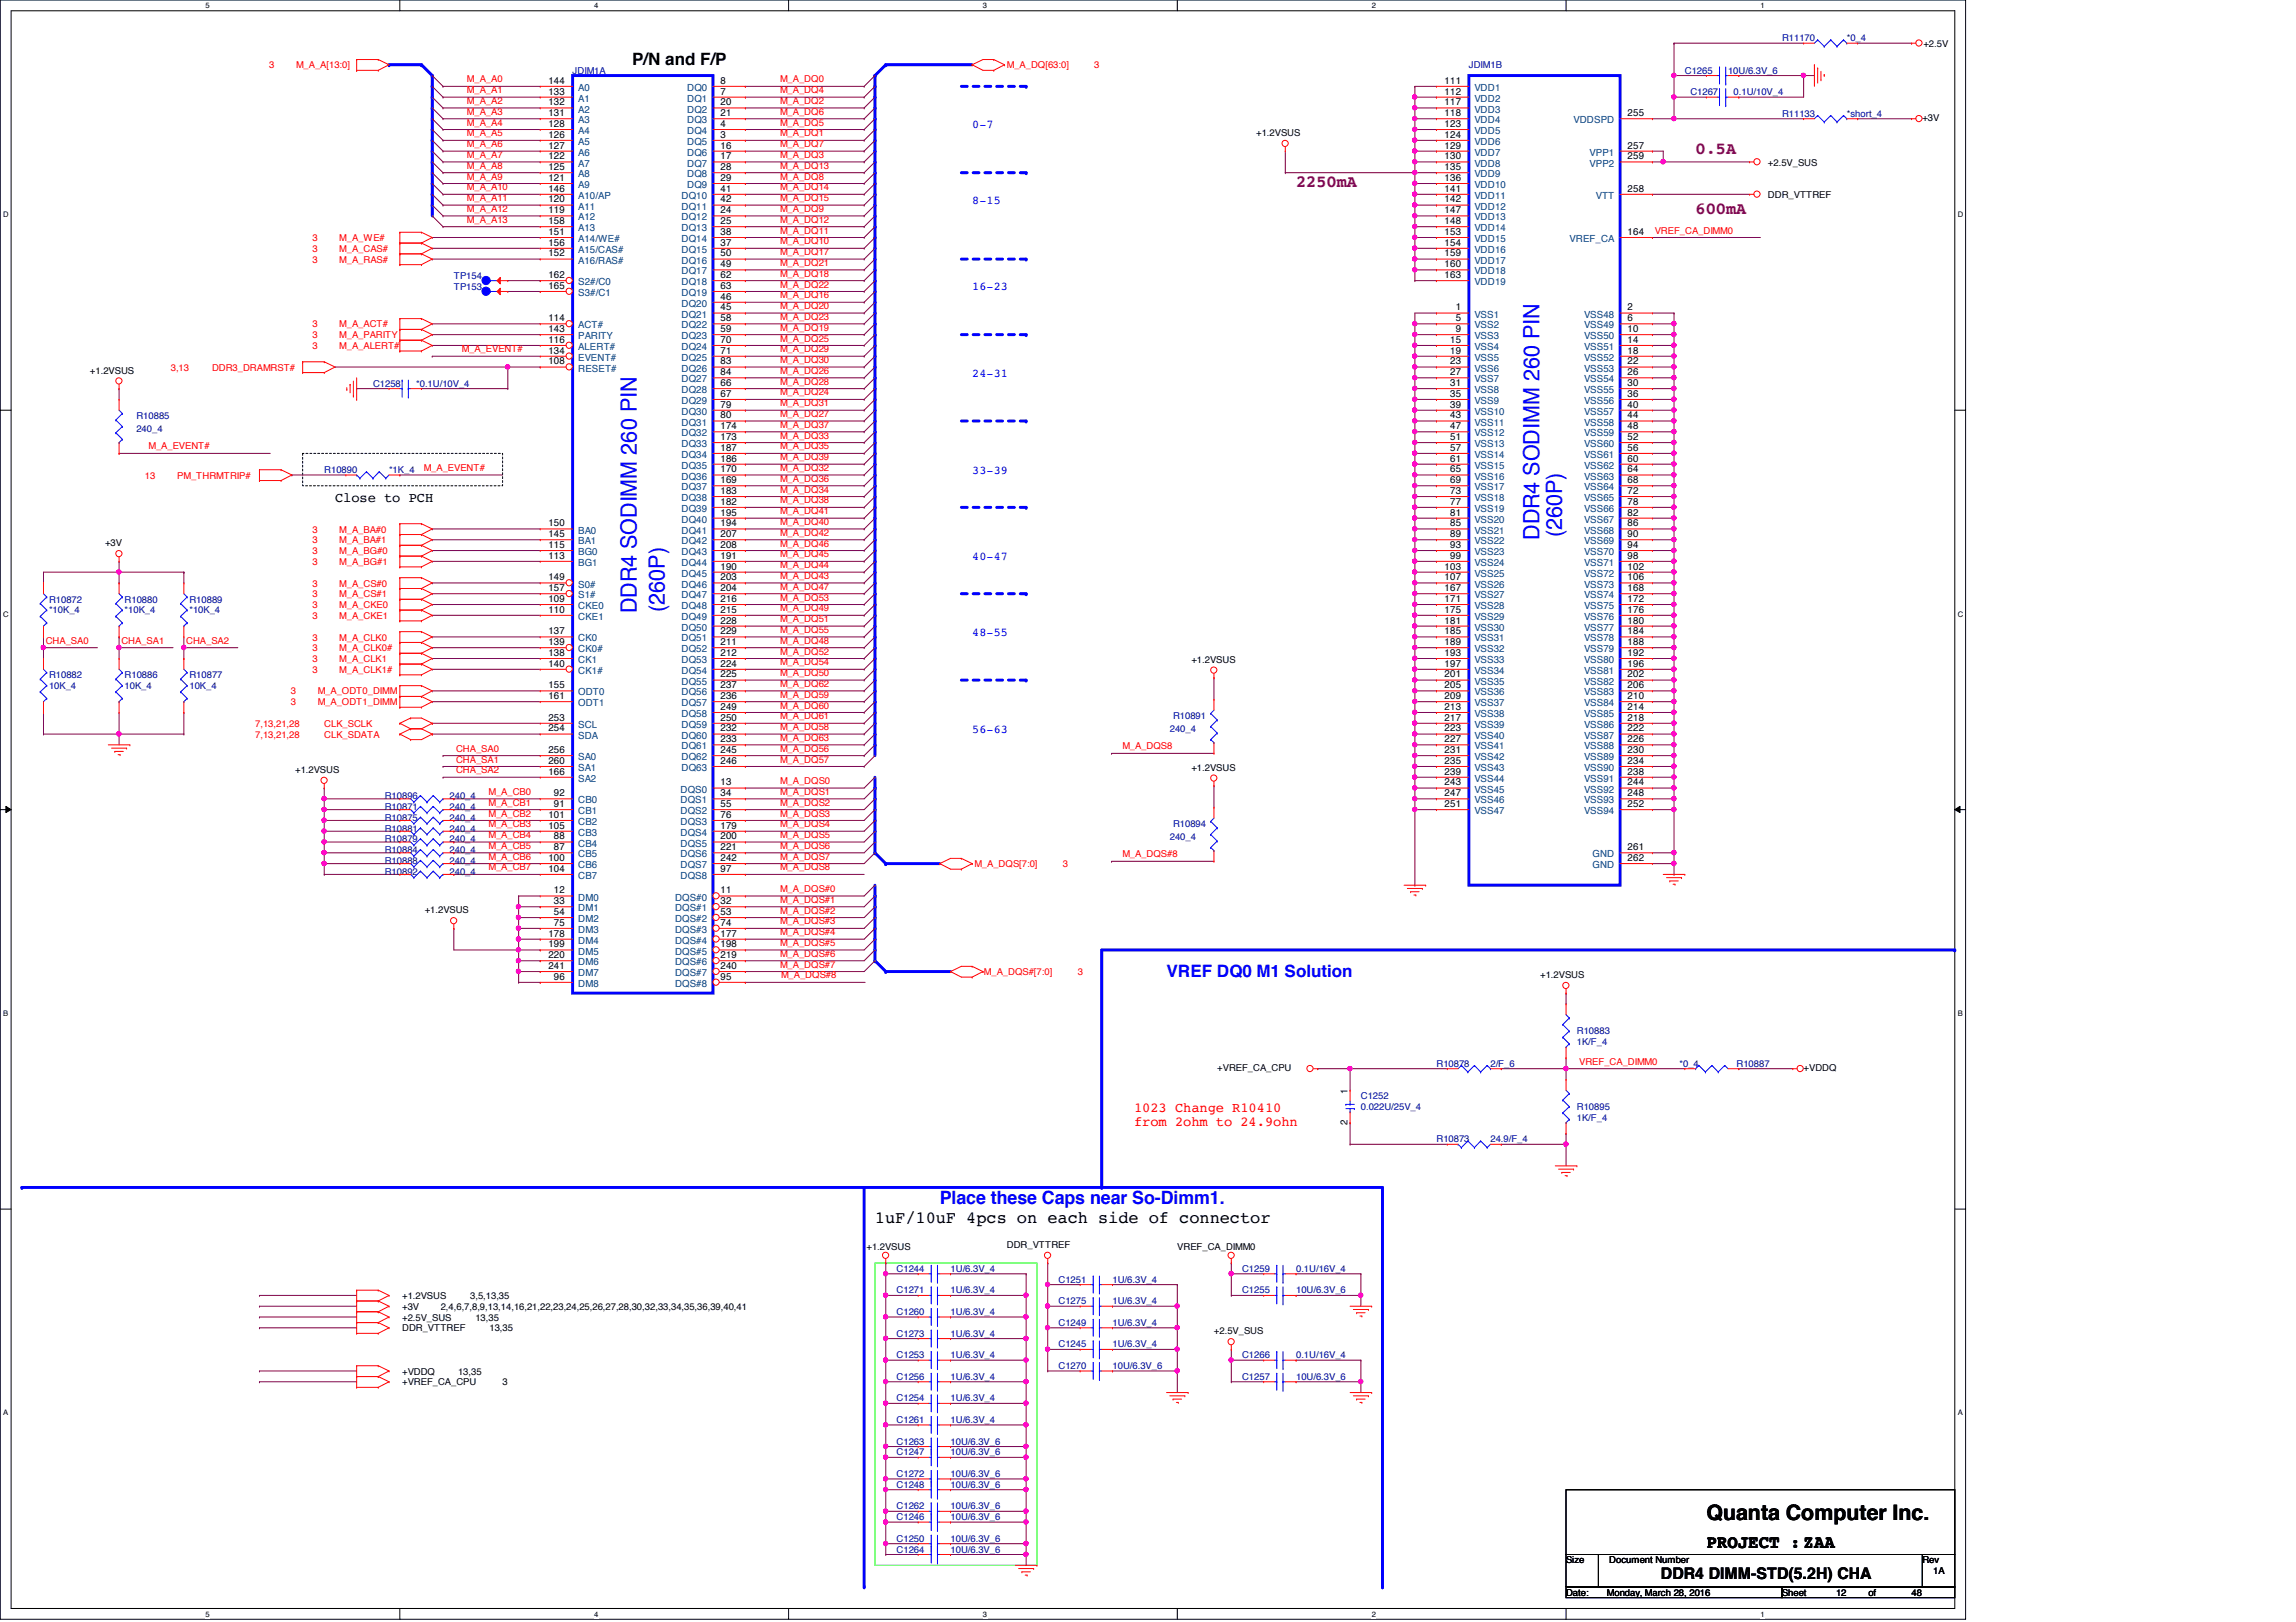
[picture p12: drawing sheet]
<svg xmlns="http://www.w3.org/2000/svg" width="297mm" height="210mm" viewBox="0 0 297 210" stroke-linecap="round" stroke-linejoin="round" font-family="sans-serif">
<defs><g id="words">
<g font-size="2.9" fill="#00f">
<text x="199.2" y="69.8" transform="rotate(-90 199.2 69.8)">DDR4 SODIMM 260 PIN</text>
<text x="202.1" y="69.6" transform="rotate(-90 202.1 69.6)">(260P)</text>
<text x="82.4" y="79.3" transform="rotate(-90 82.4 79.3)">DDR4 SODIMM 260 PIN</text>
<text x="86" y="79.2" transform="rotate(-90 86 79.2)">(260P)</text>
</g>
<text font-size="2.8" x="220.8" y="196.8">Quanta Computer Inc.</text>
<text font-size="2.4" fill="#00f" x="121.6" y="155.9">Place these Caps near So-Dimm1.</text>
<text font-size="2.4" x="220.8" y="200.3">PROJECT :ZAA</text>
<g font-size="2.2">
<text x="81.8" y="8.4">P/N and F/P</text>
<text x="113.2" y="158.3">1uF/10uF 4pcs on each side of connector</text>
</g>
<g font-size="2.2" fill="#800080">
<text x="219.4" y="20">0.5A</text>
<text x="167.7" y="24.2">2250mA</text>
<text x="219.4" y="27.7">600mA</text>
</g>
<text font-size="2.2" fill="#00f" x="150.9" y="126.4">VREF DQ0 M1 Solution</text>
<text font-size="2.1" x="214.9" y="204.3">DDR4 DIMM-STD(5.2H) CHA</text>
<text font-size="1.8" x="43.3" y="65">Close to PCH</text>
<g font-size="1.8" fill="#f00">
<text x="146.7" y="143.9">1023 Change R10410</text>
<text x="146.7" y="145.7">from 2ohm to 24.9ohn</text>
</g>
<g font-size="1.5" fill="#00f">
<text x="125.8" y="16.6">0-7</text>
<text x="125.8" y="26.4">8-15</text>
<text x="125.8" y="37.5">16-23</text>
<text x="125.8" y="48.7">24-31</text>
<text x="125.8" y="61.3">33-39</text>
<text x="125.8" y="72.5">40-47</text>
<text x="125.8" y="82.3">48-55</text>
<text x="125.8" y="94.8">56-63</text>
</g>
<g font-size="1.3">
<text x="70.9" y="10.8">144</text>
<text x="93.2" y="10.8">8</text>
<text x="186.9" y="10.8">111</text>
<text x="70.9" y="12.2">133</text>
<text x="70.9" y="13.6">132</text>
<text x="70.9" y="15">131</text>
<text x="70.9" y="16.4">128</text>
<text x="70.9" y="17.8">126</text>
<text x="93.2" y="12.2">7</text>
<text x="93.2" y="13.6">20</text>
<text x="93.2" y="15">21</text>
<text x="93.2" y="16.4">4</text>
<text x="93.2" y="17.8">3</text>
<text x="186.9" y="12.2">112</text>
<text x="186.9" y="13.6">117</text>
<text x="186.9" y="15">118</text>
<text x="186.9" y="16.4">123</text>
<text x="186.9" y="17.8">124</text>
<text x="210.6" y="15">255</text>
<text x="70.9" y="19.2">127</text>
<text x="70.9" y="20.6">122</text>
<text x="70.9" y="22">125</text>
<text x="70.9" y="23.4">121</text>
<text x="93.2" y="19.2">16</text>
<text x="93.2" y="20.6">17</text>
<text x="93.2" y="22">28</text>
<text x="93.2" y="23.4">29</text>
<text x="186.9" y="19.2">129</text>
<text x="186.9" y="20.6">130</text>
<text x="186.9" y="22">135</text>
<text x="186.9" y="23.4">136</text>
<text x="210.6" y="19.2">257</text>
<text x="210.6" y="20.6">259</text>
<text x="70.9" y="24.8">146</text>
<text x="70.9" y="26.2">120</text>
<text x="70.9" y="27.6">119</text>
<text x="70.9" y="29">158</text>
<text x="93.2" y="24.8">41</text>
<text x="93.2" y="26.2">42</text>
<text x="93.2" y="27.6">24</text>
<text x="93.2" y="29">25</text>
<text x="186.9" y="24.8">141</text>
<text x="186.9" y="26.2">142</text>
<text x="186.9" y="27.6">147</text>
<text x="186.9" y="29">148</text>
<text x="210.6" y="24.8">258</text>
<text x="70.9" y="30.4">151</text>
<text x="70.9" y="31.8">156</text>
<text x="70.9" y="36">162</text>
<text x="70.9" y="33.2">152</text>
<text x="93.2" y="30.4">38</text>
<text x="93.2" y="31.8">37</text>
<text x="93.2" y="33.2">50</text>
<text x="93.2" y="34.6">49</text>
<text x="93.2" y="36">62</text>
<text x="186.9" y="30.4">153</text>
<text x="186.9" y="31.8">154</text>
<text x="186.9" y="33.2">159</text>
<text x="186.9" y="34.6">160</text>
<text x="186.9" y="36">163</text>
<text x="210.6" y="30.4">164</text>
<text x="70.9" y="37.4">165</text>
<text x="70.9" y="41.6">114</text>
<text x="93.2" y="37.4">63</text>
<text x="93.2" y="38.8">46</text>
<text x="93.2" y="40.2">45</text>
<text x="93.2" y="41.6">58</text>
<text x="188.3" y="40.2">1</text>
<text x="188.3" y="41.6">5</text>
<text x="210.6" y="40.2">2</text>
<text x="210.6" y="41.6">6</text>
<text x="70.9" y="44.4">116</text>
<text x="70.9" y="45.8">134</text>
<text x="70.9" y="47.2">108</text>
<text x="70.9" y="43">143</text>
<text x="93.2" y="43">59</text>
<text x="93.2" y="44.4">70</text>
<text x="93.2" y="45.8">71</text>
<text x="93.2" y="47.2">83</text>
<text x="187.6" y="44.4">15</text>
<text x="187.6" y="45.8">19</text>
<text x="187.6" y="47.2">23</text>
<text x="188.3" y="43">9</text>
<text x="210.6" y="43">10</text>
<text x="210.6" y="44.4">14</text>
<text x="210.6" y="45.8">18</text>
<text x="210.6" y="47.2">22</text>
<text x="93.2" y="48.6">84</text>
<text x="93.2" y="50">66</text>
<text x="93.2" y="51.4">67</text>
<text x="93.2" y="52.7">79</text>
<text x="187.6" y="48.6">27</text>
<text x="187.6" y="50">31</text>
<text x="187.6" y="51.4">35</text>
<text x="187.6" y="52.7">39</text>
<text x="210.6" y="48.6">26</text>
<text x="210.6" y="50">30</text>
<text x="210.6" y="51.4">36</text>
<text x="210.6" y="52.7">40</text>
<text x="93.2" y="54.1">80</text>
<text x="93.2" y="55.5">174</text>
<text x="93.2" y="56.9">173</text>
<text x="93.2" y="58.3">187</text>
<text x="93.2" y="59.7">186</text>
<text x="187.6" y="54.1">43</text>
<text x="187.6" y="55.5">47</text>
<text x="187.6" y="56.9">51</text>
<text x="187.6" y="58.3">57</text>
<text x="187.6" y="59.7">61</text>
<text x="210.6" y="54.1">44</text>
<text x="210.6" y="55.5">48</text>
<text x="210.6" y="56.9">52</text>
<text x="210.6" y="58.3">56</text>
<text x="210.6" y="59.7">60</text>
<text x="93.2" y="61.1">170</text>
<text x="93.2" y="62.5">169</text>
<text x="93.2" y="63.9">183</text>
<text x="93.2" y="65.3">182</text>
<text x="187.6" y="61.1">65</text>
<text x="187.6" y="62.5">69</text>
<text x="187.6" y="63.9">73</text>
<text x="187.6" y="65.3">77</text>
<text x="210.6" y="61.1">64</text>
<text x="210.6" y="62.5">68</text>
<text x="210.6" y="63.9">72</text>
<text x="210.6" y="65.3">78</text>
<text x="70.9" y="68.1">150</text>
<text x="70.9" y="69.5">145</text>
<text x="70.9" y="70.9">115</text>
<text x="93.2" y="66.7">195</text>
<text x="93.2" y="68.1">194</text>
<text x="93.2" y="69.5">207</text>
<text x="93.2" y="70.9">208</text>
<text x="187.6" y="66.7">81</text>
<text x="187.6" y="68.1">85</text>
<text x="187.6" y="69.5">89</text>
<text x="187.6" y="70.9">93</text>
<text x="210.6" y="66.7">82</text>
<text x="210.6" y="68.1">86</text>
<text x="210.6" y="69.5">90</text>
<text x="210.6" y="70.9">94</text>
<text x="70.9" y="75.1">149</text>
<text x="70.9" y="76.5">157</text>
<text x="70.9" y="77.9">109</text>
<text x="70.9" y="72.3">113</text>
<text x="93.2" y="72.3">191</text>
<text x="93.2" y="73.7">190</text>
<text x="93.2" y="75.1">203</text>
<text x="93.2" y="76.5">204</text>
<text x="93.2" y="77.9">216</text>
<text x="186.9" y="73.7">103</text>
<text x="186.9" y="75.1">107</text>
<text x="186.9" y="76.5">167</text>
<text x="186.9" y="77.9">171</text>
<text x="187.6" y="72.3">99</text>
<text x="210.6" y="72.3">98</text>
<text x="210.6" y="73.7">102</text>
<text x="210.6" y="75.1">106</text>
<text x="210.6" y="76.5">168</text>
<text x="210.6" y="77.9">172</text>
<text x="70.9" y="82.1">137</text>
<text x="70.9" y="83.5">139</text>
<text x="70.9" y="79.3">110</text>
<text x="93.2" y="79.3">215</text>
<text x="93.2" y="80.7">228</text>
<text x="93.2" y="82.1">229</text>
<text x="93.2" y="83.5">211</text>
<text x="186.9" y="79.3">175</text>
<text x="186.9" y="80.7">181</text>
<text x="186.9" y="82.1">185</text>
<text x="186.9" y="83.5">189</text>
<text x="210.6" y="79.3">176</text>
<text x="210.6" y="80.7">180</text>
<text x="210.6" y="82.1">184</text>
<text x="210.6" y="83.5">188</text>
<text x="70.9" y="84.9">138</text>
<text x="70.9" y="86.3">140</text>
<text x="70.9" y="89.1">155</text>
<text x="93.2" y="84.9">212</text>
<text x="93.2" y="86.3">224</text>
<text x="93.2" y="87.7">225</text>
<text x="93.2" y="89.1">237</text>
<text x="186.9" y="84.9">193</text>
<text x="186.9" y="86.3">197</text>
<text x="186.9" y="87.7">201</text>
<text x="186.9" y="89.1">205</text>
<text x="210.6" y="84.9">192</text>
<text x="210.6" y="86.3">196</text>
<text x="210.6" y="87.7">202</text>
<text x="210.6" y="89.1">206</text>
<text x="70.9" y="93.3">253</text>
<text x="70.9" y="94.7">254</text>
<text x="70.9" y="90.5">161</text>
<text x="93.2" y="90.5">236</text>
<text x="93.2" y="91.9">249</text>
<text x="93.2" y="93.3">250</text>
<text x="93.2" y="94.7">232</text>
<text x="186.9" y="90.5">209</text>
<text x="186.9" y="91.9">213</text>
<text x="186.9" y="93.3">217</text>
<text x="186.9" y="94.7">223</text>
<text x="210.6" y="90.5">210</text>
<text x="210.6" y="91.9">214</text>
<text x="210.6" y="93.3">218</text>
<text x="210.6" y="94.7">222</text>
<text x="70.9" y="97.5">256</text>
<text x="70.9" y="98.8">260</text>
<text x="70.9" y="100.2">166</text>
<text x="93.2" y="96.1">233</text>
<text x="93.2" y="97.5">245</text>
<text x="93.2" y="98.8">246</text>
<text x="93.2" y="101.6">13</text>
<text x="186.9" y="96.1">227</text>
<text x="186.9" y="97.5">231</text>
<text x="186.9" y="98.8">235</text>
<text x="186.9" y="100.2">239</text>
<text x="186.9" y="101.6">243</text>
<text x="210.6" y="96.1">226</text>
<text x="210.6" y="97.5">230</text>
<text x="210.6" y="98.8">234</text>
<text x="210.6" y="100.2">238</text>
<text x="210.6" y="101.6">244</text>
<text x="70.9" y="105.8">101</text>
<text x="70.9" y="107.2">105</text>
<text x="71.7" y="103">92</text>
<text x="71.7" y="104.4">91</text>
<text x="93.2" y="103">34</text>
<text x="93.2" y="104.4">55</text>
<text x="93.2" y="105.8">76</text>
<text x="93.2" y="107.2">179</text>
<text x="186.9" y="103">247</text>
<text x="186.9" y="104.4">251</text>
<text x="210.6" y="103">248</text>
<text x="210.6" y="104.4">252</text>
<text x="70.9" y="111.4">100</text>
<text x="70.9" y="112.8">104</text>
<text x="71.7" y="108.6">88</text>
<text x="71.7" y="110">87</text>
<text x="93.2" y="108.6">200</text>
<text x="93.2" y="110">221</text>
<text x="93.2" y="111.4">242</text>
<text x="93.2" y="112.8">97</text>
<text x="210.6" y="110">261</text>
<text x="210.6" y="111.4">262</text>
<text x="71.7" y="115.6">12</text>
<text x="71.7" y="117">33</text>
<text x="71.7" y="118.4">54</text>
<text x="71.7" y="119.8">75</text>
<text x="93.2" y="115.6">11</text>
<text x="93.2" y="117">32</text>
<text x="93.2" y="118.4">53</text>
<text x="93.2" y="119.8">74</text>
<text x="70.9" y="121.2">178</text>
<text x="70.9" y="122.6">199</text>
<text x="70.9" y="124">220</text>
<text x="70.9" y="125.4">241</text>
<text x="93.2" y="121.2">177</text>
<text x="93.2" y="122.6">198</text>
<text x="93.2" y="124">219</text>
<text x="93.2" y="125.4">240</text>
<text x="71.7" y="126.8">96</text>
<text x="93.2" y="126.8">95</text>
<text x="174.3" y="141.5" transform="rotate(-90 174.3 141.5)">1</text>
<text x="174.3" y="145.5" transform="rotate(-90 174.3 145.5)">2</text>
</g>
<g font-size="1.3" fill="#004080">
<text x="74.8" y="11.8">A0</text>
<text x="88.9" y="11.8">DQ0</text>
<text x="190.8" y="11.8">VDD1</text>
<text x="74.8" y="13.2">A1</text>
<text x="74.8" y="14.6">A2</text>
<text x="74.8" y="16">A3</text>
<text x="74.8" y="17.4">A4</text>
<text x="88.9" y="13.2">DQ1</text>
<text x="88.9" y="14.6">DQ2</text>
<text x="88.9" y="16">DQ3</text>
<text x="88.9" y="17.4">DQ4</text>
<text x="190.8" y="13.2">VDD2</text>
<text x="190.8" y="14.6">VDD3</text>
<text x="190.8" y="16">VDD4</text>
<text x="190.8" y="17.4">VDD5</text>
<text x="203.6" y="16">VDDSPD</text>
<text x="74.8" y="18.8">A5</text>
<text x="74.8" y="20.2">A6</text>
<text x="74.8" y="21.5">A7</text>
<text x="74.8" y="22.9">A8</text>
<text x="88.9" y="18.8">DQ5</text>
<text x="88.9" y="20.2">DQ6</text>
<text x="88.9" y="21.5">DQ7</text>
<text x="88.9" y="22.9">DQ8</text>
<text x="190.8" y="18.8">VDD6</text>
<text x="190.8" y="20.2">VDD7</text>
<text x="190.8" y="21.5">VDD8</text>
<text x="190.8" y="22.9">VDD9</text>
<text x="205.7" y="20.2">VPP1</text>
<text x="205.7" y="21.5">VPP2</text>
<text x="74.8" y="24.3">A9</text>
<text x="74.8" y="25.7">A10/AP</text>
<text x="74.8" y="27.1">A11</text>
<text x="74.8" y="28.5">A12</text>
<text x="74.8" y="29.9">A13</text>
<text x="88.2" y="25.7">DQ10</text>
<text x="88.2" y="27.1">DQ11</text>
<text x="88.2" y="28.5">DQ12</text>
<text x="88.2" y="29.9">DQ13</text>
<text x="88.9" y="24.3">DQ9</text>
<text x="190.8" y="24.3">VDD10</text>
<text x="190.8" y="25.7">VDD11</text>
<text x="190.8" y="27.1">VDD12</text>
<text x="190.8" y="28.5">VDD13</text>
<text x="190.8" y="29.9">VDD14</text>
<text x="206.5" y="25.7">VTT</text>
<text x="74.8" y="31.3">A14/WE#</text>
<text x="74.8" y="32.7">A15/CAS#</text>
<text x="74.8" y="34.1">A16/RAS#</text>
<text x="88.2" y="31.3">DQ14</text>
<text x="88.2" y="32.7">DQ15</text>
<text x="88.2" y="34.1">DQ16</text>
<text x="88.2" y="35.5">DQ17</text>
<text x="190.8" y="31.3">VDD15</text>
<text x="190.8" y="32.7">VDD16</text>
<text x="190.8" y="34.1">VDD17</text>
<text x="190.8" y="35.5">VDD18</text>
<text x="203.1" y="31.3">VREF_CA</text>
<text x="74.8" y="36.9">S2#/C0</text>
<text x="74.8" y="38.3">S3#/C1</text>
<text x="88.2" y="36.9">DQ18</text>
<text x="88.2" y="38.3">DQ19</text>
<text x="88.2" y="39.7">DQ20</text>
<text x="88.2" y="41.1">DQ21</text>
<text x="190.8" y="41.1">VSS1</text>
<text x="190.8" y="36.9">VDD19</text>
<text x="204.9" y="41.1">VSS48</text>
<text x="74.8" y="42.5">ACT#</text>
<text x="74.8" y="45.3">ALERT#</text>
<text x="74.8" y="46.7">EVENT#</text>
<text x="74.8" y="43.9">PARITY</text>
<text x="88.2" y="42.5">DQ22</text>
<text x="88.2" y="43.9">DQ23</text>
<text x="88.2" y="45.3">DQ24</text>
<text x="88.2" y="46.7">DQ25</text>
<text x="190.8" y="42.5">VSS2</text>
<text x="190.8" y="43.9">VSS3</text>
<text x="190.8" y="45.3">VSS4</text>
<text x="190.8" y="46.7">VSS5</text>
<text x="204.9" y="42.5">VSS49</text>
<text x="204.9" y="43.9">VSS50</text>
<text x="204.9" y="45.3">VSS51</text>
<text x="204.9" y="46.7">VSS52</text>
<text x="74.8" y="48.1">RESET#</text>
<text x="88.2" y="48.1">DQ26</text>
<text x="88.2" y="49.5">DQ27</text>
<text x="88.2" y="50.9">DQ28</text>
<text x="88.2" y="52.3">DQ29</text>
<text x="88.2" y="53.7">DQ30</text>
<text x="190.8" y="48.1">VSS6</text>
<text x="190.8" y="49.5">VSS7</text>
<text x="190.8" y="50.9">VSS8</text>
<text x="190.8" y="52.3">VSS9</text>
<text x="190.8" y="53.7">VSS10</text>
<text x="204.9" y="48.1">VSS53</text>
<text x="204.9" y="49.5">VSS54</text>
<text x="204.9" y="50.9">VSS55</text>
<text x="204.9" y="52.3">VSS56</text>
<text x="204.9" y="53.7">VSS57</text>
<text x="88.2" y="55.1">DQ31</text>
<text x="88.2" y="56.5">DQ32</text>
<text x="88.2" y="57.9">DQ33</text>
<text x="88.2" y="59.3">DQ34</text>
<text x="190.8" y="55.1">VSS11</text>
<text x="190.8" y="56.5">VSS12</text>
<text x="190.8" y="57.9">VSS13</text>
<text x="190.8" y="59.3">VSS14</text>
<text x="204.9" y="55.1">VSS58</text>
<text x="204.9" y="56.5">VSS59</text>
<text x="204.9" y="57.9">VSS60</text>
<text x="204.9" y="59.3">VSS61</text>
<text x="88.2" y="60.7">DQ35</text>
<text x="88.2" y="62.1">DQ36</text>
<text x="88.2" y="63.5">DQ37</text>
<text x="88.2" y="64.9">DQ38</text>
<text x="190.8" y="60.7">VSS15</text>
<text x="190.8" y="62.1">VSS16</text>
<text x="190.8" y="63.5">VSS17</text>
<text x="190.8" y="64.9">VSS18</text>
<text x="204.9" y="60.7">VSS62</text>
<text x="204.9" y="62.1">VSS63</text>
<text x="204.9" y="63.5">VSS64</text>
<text x="204.9" y="64.9">VSS65</text>
<text x="74.8" y="69">BA0</text>
<text x="74.8" y="70.4">BA1</text>
<text x="74.8" y="71.8">BG0</text>
<text x="88.2" y="66.3">DQ39</text>
<text x="88.2" y="67.6">DQ40</text>
<text x="88.2" y="69">DQ41</text>
<text x="88.2" y="70.4">DQ42</text>
<text x="88.2" y="71.8">DQ43</text>
<text x="190.8" y="66.3">VSS19</text>
<text x="190.8" y="67.6">VSS20</text>
<text x="190.8" y="69">VSS21</text>
<text x="190.8" y="70.4">VSS22</text>
<text x="190.8" y="71.8">VSS23</text>
<text x="204.9" y="66.3">VSS66</text>
<text x="204.9" y="67.6">VSS67</text>
<text x="204.9" y="69">VSS68</text>
<text x="204.9" y="70.4">VSS69</text>
<text x="204.9" y="71.8">VSS70</text>
<text x="74.8" y="76">S0#</text>
<text x="74.8" y="77.4">S1#</text>
<text x="74.8" y="73.2">BG1</text>
<text x="88.2" y="73.2">DQ44</text>
<text x="88.2" y="74.6">DQ45</text>
<text x="88.2" y="76">DQ46</text>
<text x="88.2" y="77.4">DQ47</text>
<text x="190.8" y="73.2">VSS24</text>
<text x="190.8" y="74.6">VSS25</text>
<text x="190.8" y="76">VSS26</text>
<text x="190.8" y="77.4">VSS27</text>
<text x="204.9" y="73.2">VSS71</text>
<text x="204.9" y="74.6">VSS72</text>
<text x="204.9" y="76">VSS73</text>
<text x="204.9" y="77.4">VSS74</text>
<text x="74.8" y="83">CK0</text>
<text x="74.8" y="78.8">CKE0</text>
<text x="74.8" y="80.2">CKE1</text>
<text x="88.2" y="78.8">DQ48</text>
<text x="88.2" y="80.2">DQ49</text>
<text x="88.2" y="81.6">DQ50</text>
<text x="88.2" y="83">DQ51</text>
<text x="190.8" y="78.8">VSS28</text>
<text x="190.8" y="80.2">VSS29</text>
<text x="190.8" y="81.6">VSS30</text>
<text x="190.8" y="83">VSS31</text>
<text x="204.9" y="78.8">VSS75</text>
<text x="204.9" y="80.2">VSS76</text>
<text x="204.9" y="81.6">VSS77</text>
<text x="204.9" y="83">VSS78</text>
<text x="74.8" y="84.4">CK0#</text>
<text x="74.8" y="85.8">CK1</text>
<text x="74.8" y="87.2">CK1#</text>
<text x="88.2" y="84.4">DQ52</text>
<text x="88.2" y="85.8">DQ53</text>
<text x="88.2" y="87.2">DQ54</text>
<text x="88.2" y="88.6">DQ55</text>
<text x="190.8" y="84.4">VSS32</text>
<text x="190.8" y="85.8">VSS33</text>
<text x="190.8" y="87.2">VSS34</text>
<text x="190.8" y="88.6">VSS35</text>
<text x="204.9" y="84.4">VSS79</text>
<text x="204.9" y="85.8">VSS80</text>
<text x="204.9" y="87.2">VSS81</text>
<text x="204.9" y="88.6">VSS82</text>
<text x="74.8" y="94.2">SCL</text>
<text x="74.8" y="95.6">SDA</text>
<text x="74.8" y="90">ODT0</text>
<text x="74.8" y="91.4">ODT1</text>
<text x="88.2" y="90">DQ56</text>
<text x="88.2" y="91.4">DQ57</text>
<text x="88.2" y="92.8">DQ58</text>
<text x="88.2" y="94.2">DQ59</text>
<text x="88.2" y="95.6">DQ60</text>
<text x="190.8" y="90">VSS36</text>
<text x="190.8" y="91.4">VSS37</text>
<text x="190.8" y="92.8">VSS38</text>
<text x="190.8" y="94.2">VSS39</text>
<text x="190.8" y="95.6">VSS40</text>
<text x="204.9" y="90">VSS83</text>
<text x="204.9" y="91.4">VSS84</text>
<text x="204.9" y="92.8">VSS85</text>
<text x="204.9" y="94.2">VSS86</text>
<text x="204.9" y="95.6">VSS87</text>
<text x="74.8" y="98.4">SA0</text>
<text x="74.8" y="99.8">SA1</text>
<text x="74.8" y="101.2">SA2</text>
<text x="88.2" y="97">DQ61</text>
<text x="88.2" y="98.4">DQ62</text>
<text x="88.2" y="99.8">DQ63</text>
<text x="190.8" y="97">VSS41</text>
<text x="190.8" y="98.4">VSS42</text>
<text x="190.8" y="99.8">VSS43</text>
<text x="190.8" y="101.2">VSS44</text>
<text x="204.9" y="97">VSS88</text>
<text x="204.9" y="98.4">VSS89</text>
<text x="204.9" y="99.8">VSS90</text>
<text x="204.9" y="101.2">VSS91</text>
<text x="74.8" y="104">CB0</text>
<text x="74.8" y="105.4">CB1</text>
<text x="74.8" y="106.8">CB2</text>
<text x="88.1" y="102.6">DQS0</text>
<text x="88.1" y="104">DQS1</text>
<text x="88.1" y="105.4">DQS2</text>
<text x="88.1" y="106.8">DQS3</text>
<text x="190.8" y="102.6">VSS45</text>
<text x="190.8" y="104">VSS46</text>
<text x="190.8" y="105.4">VSS47</text>
<text x="204.9" y="102.6">VSS92</text>
<text x="204.9" y="104">VSS93</text>
<text x="204.9" y="105.4">VSS94</text>
<text x="74.8" y="108.2">CB3</text>
<text x="74.8" y="109.6">CB4</text>
<text x="74.8" y="111">CB5</text>
<text x="74.8" y="112.4">CB6</text>
<text x="74.8" y="113.7">CB7</text>
<text x="88.1" y="108.2">DQS4</text>
<text x="88.1" y="109.6">DQS5</text>
<text x="88.1" y="111">DQS6</text>
<text x="88.1" y="112.4">DQS7</text>
<text x="88.1" y="113.7">DQS8</text>
<text x="206" y="111">GND</text>
<text x="206" y="112.4">GND</text>
<text x="74.8" y="116.5">DM0</text>
<text x="74.8" y="117.9">DM1</text>
<text x="74.8" y="119.3">DM2</text>
<text x="87.3" y="116.5">DQS#0</text>
<text x="87.3" y="117.9">DQS#1</text>
<text x="87.3" y="119.3">DQS#2</text>
<text x="74.8" y="120.7">DM3</text>
<text x="74.8" y="122.1">DM4</text>
<text x="74.8" y="123.5">DM5</text>
<text x="74.8" y="124.9">DM6</text>
<text x="87.3" y="120.7">DQS#3</text>
<text x="87.3" y="122.1">DQS#4</text>
<text x="87.3" y="123.5">DQS#5</text>
<text x="87.3" y="124.9">DQS#6</text>
<text x="74.8" y="126.3">DM7</text>
<text x="74.8" y="127.7">DM8</text>
<text x="87.3" y="126.3">DQS#7</text>
<text x="87.3" y="127.7">DQS#8</text>
</g>
<g font-size="1.2" fill="#000080">
<text x="230.5" y="5.3">R11170</text>
<text x="238.9" y="5.3">*0_4</text>
<text x="74.1" y="9.5">JDIM1A</text>
<text x="190" y="8.8">JDIM1B</text>
<text x="218" y="9.5">C1265</text>
<text x="223.6" y="9.5">10U/6.3V_6</text>
<text x="218.7" y="12.3">C1267</text>
<text x="224.3" y="12.3">0.1U/10V_4</text>
<text x="230.5" y="15.1">R11133</text>
<text x="238.9" y="15.1">*short_4</text>
<text x="58.7" y="37.5">TP153</text>
<text x="58.7" y="36.1">TP154</text>
<text x="48.3" y="50">C1258</text>
<text x="53.8" y="50">*0.1U/10V_4</text>
<text x="17.6" y="54.2">R10885</text>
<text x="17.6" y="55.9">240_4</text>
<text x="41.9" y="61.2">R10890</text>
<text x="50.3" y="61.2">*1K_4</text>
<text x="6.3" y="78">R10872</text>
<text x="16.1" y="78">R10880</text>
<text x="24.5" y="78">R10889</text>
<text x="6.3" y="79.4">*10K_4</text>
<text x="16.1" y="79.4">*10K_4</text>
<text x="24.5" y="79.4">*10K_4</text>
<text x="6.3" y="87.8">R10882</text>
<text x="6.3" y="89.2">10K_4</text>
<text x="16.1" y="87.8">R10886</text>
<text x="16.1" y="89.2">10K_4</text>
<text x="24.5" y="87.8">R10877</text>
<text x="24.5" y="89.2">10K_4</text>
<text x="151.3" y="94.7">240_4</text>
<text x="151.8" y="93">R10891</text>
<text x="49.8" y="104.8">R10871</text>
<text x="49.8" y="103.4">R10896</text>
<text x="49.8" y="106.2">R10875</text>
<text x="49.8" y="107.6">R10881</text>
<text x="58.2" y="104.8">240_4</text>
<text x="58.2" y="103.4">240_4</text>
<text x="58.2" y="106.2">240_4</text>
<text x="58.2" y="107.6">240_4</text>
<text x="151.8" y="107">R10894</text>
<text x="49.8" y="110.4">R10884</text>
<text x="49.8" y="111.8">R10888</text>
<text x="49.8" y="113.2">R10892</text>
<text x="49.8" y="109">R10879</text>
<text x="58.2" y="110.4">240_4</text>
<text x="58.2" y="111.8">240_4</text>
<text x="58.2" y="113.2">240_4</text>
<text x="58.2" y="109">240_4</text>
<text x="151.3" y="108.7">240_4</text>
<text x="204" y="133.9">R10883</text>
<text x="204" y="135.3">1K/F_4</text>
<text x="176.1" y="142.2">C1252</text>
<text x="176.1" y="143.6">0.022U/25V_4</text>
<text x="185.8" y="138">R10878</text>
<text x="192.8" y="138">2/F_6</text>
<text x="204" y="143.6">R10895</text>
<text x="217.3" y="138">*0_4</text>
<text x="224.7" y="138">R10887</text>
<text x="185.8" y="147.8">R10873</text>
<text x="192.8" y="147.8">24.9/F_4</text>
<text x="204" y="145">1K/F_4</text>
<text x="116" y="164.6">C1244</text>
<text x="116" y="167.4">C1271</text>
<text x="123" y="164.6">1U/6.3V_4</text>
<text x="123" y="167.4">1U/6.3V_4</text>
<text x="136.9" y="166">C1251</text>
<text x="143.9" y="166">1U/6.3V_4</text>
<text x="160.7" y="164.6">C1259</text>
<text x="160.7" y="167.4">C1255</text>
<text x="167.7" y="164.6">0.1U/16V_4</text>
<text x="167.7" y="167.4">10U/6.3V_6</text>
<text x="116" y="170.2">C1260</text>
<text x="116" y="173">C1273</text>
<text x="123" y="170.2">1U/6.3V_4</text>
<text x="123" y="173">1U/6.3V_4</text>
<text x="136.9" y="171.6">C1249</text>
<text x="136.9" y="168.8">C1275</text>
<text x="143.9" y="171.6">1U/6.3V_4</text>
<text x="143.9" y="168.8">1U/6.3V_4</text>
<text x="116" y="178.6">C1256</text>
<text x="116" y="175.8">C1253</text>
<text x="123" y="178.6">1U/6.3V_4</text>
<text x="123" y="175.8">1U/6.3V_4</text>
<text x="136.9" y="174.4">C1245</text>
<text x="136.9" y="177.2">C1270</text>
<text x="143.9" y="174.4">1U/6.3V_4</text>
<text x="143.9" y="177.2">10U/6.3V_6</text>
<text x="160.7" y="178.6">C1257</text>
<text x="160.7" y="175.8">C1266</text>
<text x="167.7" y="178.6">10U/6.3V_6</text>
<text x="167.7" y="175.8">0.1U/16V_4</text>
<text x="116" y="181.4">C1254</text>
<text x="116" y="184.1">C1261</text>
<text x="123" y="181.4">1U/6.3V_4</text>
<text x="123" y="184.1">1U/6.3V_4</text>
<text x="116" y="188.3">C1247</text>
<text x="116" y="186.9">C1263</text>
<text x="116" y="191.1">C1272</text>
<text x="123" y="188.3">10U/6.3V_6</text>
<text x="123" y="186.9">10U/6.3V_6</text>
<text x="123" y="191.1">10U/6.3V_6</text>
<text x="116" y="195.3">C1262</text>
<text x="116" y="192.5">C1248</text>
<text x="116" y="196.7">C1246</text>
<text x="123" y="195.3">10U/6.3V_6</text>
<text x="123" y="192.5">10U/6.3V_6</text>
<text x="123" y="196.7">10U/6.3V_6</text>
<text x="116" y="200.9">C1264</text>
<text x="116" y="199.5">C1250</text>
<text x="123" y="200.9">10U/6.3V_6</text>
<text x="123" y="199.5">10U/6.3V_6</text>
</g>
<g font-size="1.2" fill="#f00">
<text x="34.8" y="8.8">3</text>
<text x="38.3" y="8.8">M_A_A[13:0]</text>
<text x="60.4" y="10.7">M_A_A0</text>
<text x="100.9" y="10.7">M_A_DQ0</text>
<text x="130.3" y="8.8">M_A_DQ[63:0]</text>
<text x="141.6" y="8.8">3</text>
<text x="60.4" y="17.7">M_A_A5</text>
<text x="60.4" y="16.3">M_A_A4</text>
<text x="60.4" y="13.5">M_A_A2</text>
<text x="60.4" y="14.9">M_A_A3</text>
<text x="60.4" y="12.1">M_A_A1</text>
<text x="100.9" y="13.5">M_A_DQ2</text>
<text x="100.9" y="14.9">M_A_DQ6</text>
<text x="100.9" y="16.3">M_A_DQ5</text>
<text x="100.9" y="12.1">M_A_DQ4</text>
<text x="100.9" y="17.7">M_A_DQ1</text>
<text x="60.4" y="23.2">M_A_A9</text>
<text x="60.4" y="21.8">M_A_A8</text>
<text x="60.4" y="20.4">M_A_A7</text>
<text x="60.4" y="19">M_A_A6</text>
<text x="100.9" y="21.8">M_A_DQ13</text>
<text x="100.9" y="23.2">M_A_DQ8</text>
<text x="100.9" y="19">M_A_DQ7</text>
<text x="100.9" y="20.4">M_A_DQ3</text>
<text x="60.4" y="28.8">M_A_A13</text>
<text x="60.4" y="27.4">M_A_A12</text>
<text x="60.4" y="26">M_A_A11</text>
<text x="60.4" y="24.6">M_A_A10</text>
<text x="100.9" y="24.6">M_A_DQ14</text>
<text x="100.9" y="26">M_A_DQ15</text>
<text x="100.9" y="27.4">M_A_DQ9</text>
<text x="100.9" y="28.8">M_A_DQ12</text>
<text x="40.4" y="32.6">3</text>
<text x="40.4" y="34">3</text>
<text x="40.4" y="31.2">3</text>
<text x="43.9" y="32.6">M_A_CAS#</text>
<text x="43.9" y="34">M_A_RAS#</text>
<text x="43.9" y="31.2">M_A_WE#</text>
<text x="100.9" y="33">M_A_DQ17</text>
<text x="100.9" y="34.4">M_A_DQ21</text>
<text x="100.9" y="35.8">M_A_DQ18</text>
<text x="100.9" y="30.2">M_A_DQ11</text>
<text x="100.9" y="31.6">M_A_DQ10</text>
<text x="214.1" y="30.2">VREF_CA_DIMM0</text>
<text x="100.9" y="37.2">M_A_DQ22</text>
<text x="100.9" y="38.6">M_A_DQ16</text>
<text x="100.9" y="40">M_A_DQ20</text>
<text x="100.9" y="41.4">M_A_DQ23</text>
<text x="22.1" y="48">3,13</text>
<text x="27.4" y="48">DDR3_DRAMRST#</text>
<text x="40.4" y="42.4">3</text>
<text x="40.4" y="43.8">3</text>
<text x="40.4" y="45.2">3</text>
<text x="43.9" y="42.4">M_A_ACT#</text>
<text x="43.9" y="43.8">M_A_PARITY</text>
<text x="43.9" y="45.2">M_A_ALERT#</text>
<text x="59.7" y="45.6">M_A_EVENT#</text>
<text x="100.9" y="45.6">M_A_DQ29</text>
<text x="100.9" y="47">M_A_DQ30</text>
<text x="100.9" y="44.2">M_A_DQ25</text>
<text x="100.9" y="42.8">M_A_DQ19</text>
<text x="100.9" y="48.4">M_A_DQ26</text>
<text x="100.9" y="51.2">M_A_DQ24</text>
<text x="100.9" y="49.8">M_A_DQ28</text>
<text x="100.9" y="54">M_A_DQ27</text>
<text x="100.9" y="52.6">M_A_DQ31</text>
<text x="19.2" y="58.2">M_A_EVENT#</text>
<text x="100.9" y="59.6">M_A_DQ39</text>
<text x="100.9" y="55.4">M_A_DQ37</text>
<text x="100.9" y="56.8">M_A_DQ33</text>
<text x="100.9" y="58.2">M_A_DQ35</text>
<text x="18.8" y="61.9">13</text>
<text x="22.9" y="61.9">PM_THRMTRIP#</text>
<text x="54.8" y="61">M_A_EVENT#</text>
<text x="100.9" y="62.4">M_A_DQ36</text>
<text x="100.9" y="61">M_A_DQ32</text>
<text x="100.9" y="63.8">M_A_DQ34</text>
<text x="100.9" y="65.2">M_A_DQ38</text>
<text x="40.4" y="68.9">3</text>
<text x="40.4" y="71.7">3</text>
<text x="40.4" y="70.3">3</text>
<text x="43.9" y="68.9">M_A_BA#0</text>
<text x="43.9" y="71.7">M_A_BG#0</text>
<text x="43.9" y="70.3">M_A_BA#1</text>
<text x="100.9" y="67.9">M_A_DQ40</text>
<text x="100.9" y="70.7">M_A_DQ46</text>
<text x="100.9" y="69.3">M_A_DQ42</text>
<text x="100.9" y="66.5">M_A_DQ41</text>
<text x="40.4" y="75.9">3</text>
<text x="40.4" y="77.3">3</text>
<text x="40.4" y="73.1">3</text>
<text x="43.9" y="75.9">M_A_CS#0</text>
<text x="43.9" y="77.3">M_A_CS#1</text>
<text x="43.9" y="73.1">M_A_BG#1</text>
<text x="100.9" y="73.5">M_A_DQ44</text>
<text x="100.9" y="76.3">M_A_DQ47</text>
<text x="100.9" y="74.9">M_A_DQ43</text>
<text x="100.9" y="72.1">M_A_DQ45</text>
<text x="100.9" y="77.7">M_A_DQ53</text>
<text x="5.9" y="83.3">CHA_SA0</text>
<text x="15.7" y="83.3">CHA_SA1</text>
<text x="24.1" y="83.3">CHA_SA2</text>
<text x="40.4" y="78.7">3</text>
<text x="40.4" y="80.1">3</text>
<text x="40.4" y="82.9">3</text>
<text x="43.9" y="78.7">M_A_CKE0</text>
<text x="43.9" y="80.1">M_A_CKE1</text>
<text x="43.9" y="82.9">M_A_CLK0</text>
<text x="100.9" y="83.3">M_A_DQ48</text>
<text x="100.9" y="81.9">M_A_DQ55</text>
<text x="100.9" y="79.1">M_A_DQ49</text>
<text x="100.9" y="80.5">M_A_DQ51</text>
<text x="37.6" y="89.9">3</text>
<text x="40.4" y="87.1">3</text>
<text x="40.4" y="85.7">3</text>
<text x="40.4" y="84.3">3</text>
<text x="41.1" y="89.9">M_A_ODT0_DIMM</text>
<text x="43.9" y="87.1">M_A_CLK1#</text>
<text x="43.9" y="85.7">M_A_CLK1</text>
<text x="43.9" y="84.3">M_A_CLK0#</text>
<text x="100.9" y="86.1">M_A_DQ54</text>
<text x="100.9" y="88.9">M_A_DQ62</text>
<text x="100.9" y="84.7">M_A_DQ52</text>
<text x="100.9" y="87.5">M_A_DQ50</text>
<text x="33" y="94.1">7,13,21,28</text>
<text x="33" y="95.5">7,13,21,28</text>
<text x="37.6" y="91.3">3</text>
<text x="41.1" y="91.3">M_A_ODT1_DIMM</text>
<text x="41.9" y="94.1">CLK_SCLK</text>
<text x="41.9" y="95.5">CLK_SDATA</text>
<text x="100.9" y="93.1">M_A_DQ61</text>
<text x="100.9" y="94.5">M_A_DQ58</text>
<text x="100.9" y="95.9">M_A_DQ63</text>
<text x="100.9" y="91.7">M_A_DQ60</text>
<text x="100.9" y="90.3">M_A_DQ59</text>
<text x="59" y="97.3">CHA_SA0</text>
<text x="59" y="98.7">CHA_SA1</text>
<text x="59" y="100.1">CHA_SA2</text>
<text x="100.9" y="101.5">M_A_DQS0</text>
<text x="100.9" y="98.7">M_A_DQ57</text>
<text x="100.9" y="97.3">M_A_DQ56</text>
<text x="145.2" y="97">M_A_DQS8</text>
<text x="63.2" y="102.9">M_A_CB0</text>
<text x="63.2" y="104.3">M_A_CB1</text>
<text x="63.2" y="105.7">M_A_CB2</text>
<text x="63.2" y="107.1">M_A_CB3</text>
<text x="100.9" y="107.1">M_A_DQS4</text>
<text x="100.9" y="105.7">M_A_DQS3</text>
<text x="100.9" y="104.3">M_A_DQS2</text>
<text x="100.9" y="102.9">M_A_DQS1</text>
<text x="63.2" y="108.5">M_A_CB4</text>
<text x="63.2" y="109.9">M_A_CB5</text>
<text x="63.2" y="111.3">M_A_CB6</text>
<text x="63.2" y="112.6">M_A_CB7</text>
<text x="100.9" y="108.5">M_A_DQS5</text>
<text x="100.9" y="111.3">M_A_DQS7</text>
<text x="100.9" y="109.9">M_A_DQS6</text>
<text x="100.9" y="112.6">M_A_DQS8</text>
<text x="126.1" y="112.2">M_A_DQS[7:0]</text>
<text x="137.5" y="112.2">3</text>
<text x="145.2" y="111">M_A_DQS#8</text>
<text x="100.9" y="118.2">M_A_DQS#2</text>
<text x="100.9" y="116.8">M_A_DQS#1</text>
<text x="100.9" y="115.4">M_A_DQS#0</text>
<text x="100.9" y="119.6">M_A_DQS#3</text>
<text x="100.9" y="125.2">M_A_DQS#7</text>
<text x="100.9" y="123.8">M_A_DQS#6</text>
<text x="100.9" y="122.4">M_A_DQS#5</text>
<text x="100.9" y="121">M_A_DQS#4</text>
<text x="101" y="126.6">M_A_DQS#8</text>
<text x="127.3" y="126.2">M_A_DQS#[7:0]</text>
<text x="139.4" y="126.2">3</text>
<text x="204.3" y="137.8">VREF_CA_DIMM0</text>
</g>
<g font-size="1.2">
<text x="248.8" y="6.1">+2.5V</text>
<text x="162.5" y="17.6">+1.2VSUS</text>
<text x="248.7" y="15.7">+3V</text>
<text x="228.7" y="21.4">+2.5V_SUS</text>
<text x="228.7" y="25.6">DDR_VTTREF</text>
<text x="11.6" y="48.3">+1.2VSUS</text>
<text x="13.6" y="70.7">+3V</text>
<text x="154.1" y="85.8">+1.2VSUS</text>
<text x="38.2" y="100">+1.2VSUS</text>
<text x="154.1" y="99.8">+1.2VSUS</text>
<text x="54.9" y="118.2">+1.2VSUS</text>
<text x="199.3" y="126.6">+1.2VSUS</text>
<text x="157.5" y="138.6">+VREF_CA_CPU</text>
<text x="233.3" y="138.6">+VDDQ</text>
<text x="112.1" y="161.8">+1.2VSUS</text>
<text x="130.3" y="161.5">DDR_VTTREF</text>
<text x="152.3" y="161.8">VREF_CA_DIMM0</text>
<text x="52" y="168.1">+1.2VSUS</text>
<text x="52" y="169.5">+3V</text>
<text x="52" y="170.9">+2.5V_SUS</text>
<text x="52" y="172.3">DDR_VTTREF</text>
<text x="57" y="169.5">2,4,6,7,8,9,13,14,16,21,22,23,24,25,26,27,28,30,32,33,34,35,36,39,40,41</text>
<text x="60.8" y="168.1">3,5,13,35</text>
<text x="61.5" y="170.9">13,35</text>
<text x="63.3" y="172.3">13,35</text>
<text x="157.1" y="172.7">+2.5V_SUS</text>
<text x="52" y="177.9">+VDDQ</text>
<text x="52" y="179.3">+VREF_CA_CPU</text>
<text x="59.3" y="177.9">13,35</text>
<text x="65" y="179.3">3</text>
<text x="202.6" y="202.3">Size</text>
<text x="208.2" y="202.3">Document Number</text>
<text x="248.7" y="202.3">Rev</text>
<text x="250.1" y="203.7">1A</text>
<text x="202.6" y="206.5">Date:</text>
<text x="207.9" y="206.5">Monday, March 28, 2016</text>
<text x="230.5" y="206.5">Sheet</text>
<text x="237.5" y="206.5">12</text>
<text x="241.7" y="206.5">of</text>
<text x="247.3" y="206.5">48</text>
</g>
<g font-size="1">
<text x="26.6" y="1.1">5</text>
<text x="76.9" y="1.1">4</text>
<text x="127.2" y="1.1">3</text>
<text x="177.5" y="1.1">2</text>
<text x="227.8" y="1.1">1</text>
<text x=".4" y="28.1">D</text>
<text x="253.3" y="28.1">D</text>
<text x=".4" y="79.8">C</text>
<text x="253.3" y="79.8">C</text>
<text x=".4" y="131.5">B</text>
<text x="253.3" y="131.5">B</text>
<text x=".4" y="183.2">A</text>
<text x="253.3" y="183.2">A</text>
<text x="26.6" y="209.2">5</text>
<text x="76.9" y="209.2">4</text>
<text x="127.2" y="209.2">3</text>
<text x="177.5" y="209.2">2</text>
<text x="227.8" y="209.2">1</text>
</g>
</g></defs>
<path d="M0 0h254.3v209.5h-254.3zM1.4 1.4h251.5v206.8h-251.5z" fill="none" stroke="#000" stroke-width=".13"/>
<g fill="#fff">
<path d="M26.6 .2h.5v1.1h-.5z"/>
<path d="M26.6 208.3h.5v1.1h-.5z"/>
</g>
<path d="M51.7 0v1.4M51.7 208.2v1.3" fill="none" stroke="#000" stroke-width=".13"/>
<g fill="#fff">
<path d="M76.9 .2h.5v1.1h-.5z"/>
<path d="M76.9 208.3h.5v1.1h-.5z"/>
</g>
<path d="M102 0v1.4M102 208.2v1.3" fill="none" stroke="#000" stroke-width=".13"/>
<g fill="#fff">
<path d="M127.2 .2h.5v1.1h-.5z"/>
<path d="M127.2 208.3h.5v1.1h-.5z"/>
</g>
<path d="M152.3 0v1.4M152.3 208.2v1.3" fill="none" stroke="#000" stroke-width=".13"/>
<g fill="#fff">
<path d="M177.5 .2h.5v1.1h-.5z"/>
<path d="M177.5 208.3h.5v1.1h-.5z"/>
</g>
<path d="M202.6 0v1.4M202.6 208.2v1.3" fill="none" stroke="#000" stroke-width=".13"/>
<g fill="#fff">
<path d="M227.7 .2h.6v1.1h-.6z"/>
<path d="M227.7 208.3h.6v1.1h-.6z"/>
<path d="M.4 27.2h.7v1.1h-.7z"/>
<path d="M253.3 27.2h.7v1.1h-.7z"/>
<path d="M.4 78.9h.7v1.1h-.7z"/>
<path d="M253.3 78.9h.7v1.1h-.7z"/>
</g>
<path d="M0 53.1h1.4M252.9 53.1h1.4" fill="none" stroke="#000" stroke-width=".13"/>
<g fill="#fff">
<path d="M.4 130.6h.7v1.1h-.7z"/>
<path d="M253.3 130.6h.6v1.1h-.6z"/>
</g>
<path d="M0 104.8h1.4M.8 104.4l.6 .4-.6 .4zM252.9 104.8l.7-.4v.8zM252.9 104.8h1.4" fill="none" stroke="#000" stroke-width=".13"/>
<path d="M.8 104.4l.6 .4-.6 .4zM252.9 104.8l.7-.4v.8z" fill="#000"/>
<g fill="#fff">
<path d="M.4 182.3h.7v1.1h-.7z"/>
<path d="M253.3 182.3h.6v1.1h-.6z"/>
</g>
<path d="M0 156.5h1.4M252.9 156.5h1.4" fill="none" stroke="#000" stroke-width=".13"/>
<path d="M124.4 11.2h8.4" fill="none" stroke="#00f" stroke-width=".38" stroke-dasharray=".8 .8"/>
<circle cx="132.8" cy="11.2" r=".19" fill="#00f" stroke-dasharray=".8 .8"/>
<path d="M124.4 22.4h8.4" fill="none" stroke="#00f" stroke-width=".38" stroke-dasharray=".8 .8"/>
<circle cx="132.8" cy="22.4" r=".19" fill="#00f" stroke-dasharray=".8 .8"/>
<path d="M124.4 33.5h8.4" fill="none" stroke="#00f" stroke-width=".38" stroke-dasharray=".8 .8"/>
<circle cx="132.8" cy="33.5" r=".19" fill="#00f" stroke-dasharray=".8 .8"/>
<path d="M124.4 43.3h8.4" fill="none" stroke="#00f" stroke-width=".38" stroke-dasharray=".8 .8"/>
<circle cx="132.8" cy="43.3" r=".19" fill="#00f" stroke-dasharray=".8 .8"/>
<path d="M124.4 54.5h8.4" fill="none" stroke="#00f" stroke-width=".38" stroke-dasharray=".8 .8"/>
<circle cx="132.8" cy="54.5" r=".19" fill="#00f" stroke-dasharray=".8 .8"/>
<path d="M124.4 65.7h8.4" fill="none" stroke="#00f" stroke-width=".38" stroke-dasharray=".8 .8"/>
<circle cx="132.8" cy="65.7" r=".19" fill="#00f" stroke-dasharray=".8 .8"/>
<path d="M124.4 76.8h8.4" fill="none" stroke="#00f" stroke-width=".38" stroke-dasharray=".8 .8"/>
<circle cx="132.8" cy="76.8" r=".19" fill="#00f" stroke-dasharray=".8 .8"/>
<path d="M124.4 88h8.4" fill="none" stroke="#00f" stroke-width=".38" stroke-dasharray=".8 .8"/>
<circle cx="132.8" cy="88" r=".19" fill="#00f" stroke-dasharray=".8 .8"/>
<path d="M113.2 163.4h21v39.2h-21z" fill="none" stroke="#0f0" stroke-width=".13"/>
<path d="M111.8 153.7v51.7" fill="none" stroke="#00f" stroke-width=".38"/>
<circle cx="111.8" cy="205.4" r=".19" fill="#00f"/>
<path d="M2.8 153.7h176.1" fill="none" stroke="#00f" stroke-width=".38"/>
<circle cx="2.8" cy="153.7" r=".19" fill="#00f"/>
<path d="M178.9 153.7v51.7" fill="none" stroke="#00f" stroke-width=".38"/>
<circle cx="178.9" cy="205.4" r=".19" fill="#00f"/>
<path d="M142.5 122.9v30.8" fill="none" stroke="#00f" stroke-width=".38"/>
<circle cx="142.5" cy="153.7" r=".19" fill="#00f"/>
<path d="M142.5 122.9h110.4" fill="none" stroke="#00f" stroke-width=".38"/>
<circle cx="252.9" cy="122.9" r=".19" fill="#00f"/>
<path d="M39.2 58.7h25.8v4.2h-25.8z" fill="none" stroke="#000" stroke-width=".13" stroke-dasharray=".3 .3"/>
<path d="M114.6 176h.1M114.6 176h4.2M123 176h.1M123 176h9.8" fill="none" stroke="#800040" stroke-width=".13"/>
<circle cx="132.7" cy="176" r=".29" fill="#f0f"/>
<circle cx="132.7" cy="176" r=".29" fill="none" stroke="#f0f" stroke-width=".13"/>
<path d="M114.6 176h.1M114.6 176v2.8M132.8 176h.1M132.8 176v2.8" fill="none" stroke="#800040" stroke-width=".13"/>
<circle cx="114.6" cy="178.8" r=".29" fill="#f0f"/>
<circle cx="114.6" cy="178.8" r=".29" fill="none" stroke="#f0f" stroke-width=".13"/>
<path d="M114.6 178.8h.1M114.6 178.8h4.2M123 178.8h.1M123 178.8h9.8" fill="none" stroke="#800040" stroke-width=".13"/>
<circle cx="132.7" cy="178.8" r=".29" fill="#f0f"/>
<circle cx="132.7" cy="178.8" r=".29" fill="none" stroke="#f0f" stroke-width=".13"/>
<g fill="none" stroke="#800040" stroke-width=".13">
<path d="M96.4 109h.1M96.4 107.6h.1M96.4 106.2h.1M96.4 104.8h.1M96.4 103.4h.1M96.4 102h.1M96.4 118.7h.1M96.4 117.3h.1M96.4 116h.1M96.4 111.8h.1M96.4 110.4h.1M96.4 109h15.4"/>
<path d="M96.4 107.6h15.4M96.4 106.2h15.4M96.4 104.8h15.4M96.4 103.4h15.4M96.4 102h15.4M96.4 118.7h15.4M96.4 117.3h15.4M96.4 116h15.4M96.4 111.8h15.4M96.4 110.4h15.4M96.4 125.7h.1M96.4 124.3h.1"/>
<path d="M96.4 122.9h.1M96.4 121.5h.1M96.4 120.1h.1M96.4 125.7h15.4M96.4 124.3h15.4M96.4 122.9h15.4M96.4 121.5h15.4M96.4 120.1h15.4M114.6 178.8h.1M114.6 178.8v2.8M132.8 178.8h.1M132.8 178.8v2.8h-9.8"/>
<path d="M114.6 181.6h.1M114.6 181.6h4.2M123 181.6h.1"/>
</g>
<circle cx="132.7" cy="181.6" r=".29" fill="#f0f"/>
<circle cx="132.7" cy="181.6" r=".29" fill="none" stroke="#f0f" stroke-width=".13"/>
<path d="M114.6 181.6h.1M114.6 181.6v2.8M132.8 181.6h.1M132.8 181.6v2.8" fill="none" stroke="#800040" stroke-width=".13"/>
<circle cx="114.6" cy="181.6" r=".29" fill="#f0f"/>
<circle cx="114.6" cy="181.6" r=".29" fill="none" stroke="#f0f" stroke-width=".13"/>
<path d="M114.6 184.4h.1M114.6 184.4h4.2M123 184.4h.1M123 184.4h9.8" fill="none" stroke="#800040" stroke-width=".13"/>
<circle cx="132.7" cy="184.4" r=".29" fill="#f0f"/>
<circle cx="132.7" cy="184.4" r=".29" fill="none" stroke="#f0f" stroke-width=".13"/>
<path d="M114.6 184.4h.1M114.6 184.4v2.8" fill="none" stroke="#800040" stroke-width=".13"/>
<circle cx="114.6" cy="187.2" r=".29" fill="#f0f"/>
<circle cx="114.6" cy="187.2" r=".29" fill="none" stroke="#f0f" stroke-width=".13"/>
<circle cx="114.6" cy="184.4" r=".29" fill="#f0f"/>
<circle cx="114.6" cy="184.4" r=".29" fill="none" stroke="#f0f" stroke-width=".13"/>
<path d="M132.8 184.4h.1M132.8 184.4v2.8" fill="none" stroke="#800040" stroke-width=".13"/>
<path d="M113.2 96.4v1.4" fill="none" stroke="#00f" stroke-width=".38"/>
<circle cx="113.2" cy="96.4" r=".19" fill="#00f"/>
<g fill="none" stroke="#800040" stroke-width=".13">
<path d="M96.4 14h.1M96.4 15.4h.1M96.4 16.8h.1M96.4 11.2h.1M96.4 12.6h.1M96.4 18.2h.1M96.4 19.6h.1M96.4 14h15.4M96.4 15.4h15.4M96.4 16.8h15.4M96.4 11.2h15.4M96.4 12.6h15.4"/>
<path d="M96.4 18.2h15.4M96.4 19.6h15.4M96.4 22.4h.1M96.4 23.7h.1M96.4 21h.1M96.4 25.1h.1M96.4 33.5h.1M96.4 34.9h.1M96.4 36.3h.1M96.4 26.5h.1M96.4 37.7h.1M96.4 27.9h.1"/>
<path d="M96.4 29.3h.1M96.4 39.1h.1M96.4 30.7h.1M96.4 32.1h.1M96.4 22.4h15.4M96.4 23.7h15.4M96.4 21h15.4M96.4 25.1h15.4M96.4 33.5h15.4M96.4 34.9h15.4M96.4 36.3h15.4M96.4 26.5h15.4"/>
<path d="M96.4 37.7h15.4M96.4 27.9h15.4M96.4 29.3h15.4M96.4 39.1h15.4M96.4 30.7h15.4M96.4 32.1h15.4M96.4 46.1h.1M96.4 47.5h.1M96.4 48.9h.1M96.4 51.7h.1M96.4 50.3h.1M96.4 54.5h.1"/>
<path d="M96.4 55.9h.1M96.4 57.3h.1M96.4 53.1h.1M96.4 44.7h.1M96.4 58.7h.1M96.4 40.5h.1M96.4 41.9h.1M96.4 43.3h.1M96.4 46.1h15.4M96.4 47.5h15.4M96.4 48.9h15.4M96.4 51.7h15.4"/>
<path d="M96.4 50.3h15.4M96.4 54.5h15.4M96.4 55.9h15.4M96.4 57.3h15.4M96.4 53.1h15.4M96.4 44.7h15.4M96.4 58.7h15.4M96.4 40.5h15.4M96.4 41.9h15.4M96.4 43.3h15.4M96.4 62.9h.1M96.4 61.5h.1"/>
<path d="M96.4 60.1h.1M96.4 64.3h.1M96.4 65.7h.1M96.4 74h.1M96.4 76.8h.1M96.4 75.4h.1M96.4 68.5h.1M96.4 71.2h.1M96.4 69.8h.1M96.4 67.1h.1M96.4 72.6h.1M96.4 79.6h.1"/>
<path d="M96.4 78.2h.1M96.4 62.9h15.4M96.4 61.5h15.4M96.4 60.1h15.4M96.4 64.3h15.4M96.4 65.7h15.4M96.4 74h15.4M96.4 76.8h15.4M96.4 75.4h15.4M96.4 68.5h15.4M96.4 71.2h15.4M96.4 69.8h15.4"/>
<path d="M96.4 67.1h15.4M96.4 72.6h15.4M96.4 79.6h15.4M96.4 78.2h15.4M96.4 93.6h.1M96.4 99.2h.1M96.4 86.6h.1M96.4 89.4h.1M96.4 95h.1M96.4 96.4h.1M96.4 83.8h.1M96.4 85.2h.1"/>
<path d="M96.4 82.4h.1M96.4 97.8h.1M96.4 81h.1M96.4 88h.1M96.4 92.2h.1M96.4 90.8h.1M96.4 93.6h15.4M96.4 99.2h15.4M96.4 86.6h15.4M96.4 89.4h15.4M96.4 95h15.4M96.4 96.4h15.4"/>
<path d="M96.4 83.8h15.4M96.4 85.2h15.4M96.4 82.4h15.4M96.4 97.8h15.4M96.4 81h15.4M96.4 88h15.4M96.4 92.2h15.4M96.4 90.8h15.4"/>
</g>
<path d="M113.2 122.9v1.4" fill="none" stroke="#00f" stroke-width=".38"/>
<circle cx="113.2" cy="122.9" r=".19" fill="#00f"/>
<path d="M113.2 109v1.4" fill="none" stroke="#00f" stroke-width=".38"/>
<circle cx="113.2" cy="110.4" r=".19" fill="#00f"/>
<path d="M113.2 18.2v1.4" fill="none" stroke="#00f" stroke-width=".38"/>
<circle cx="113.2" cy="18.2" r=".19" fill="#00f"/>
<path d="M113.2 11.2v1.4" fill="none" stroke="#00f" stroke-width=".38"/>
<circle cx="113.2" cy="11.2" r=".19" fill="#00f"/>
<path d="M113.2 9.8v1.4" fill="none" stroke="#00f" stroke-width=".38"/>
<circle cx="113.2" cy="9.8" r=".19" fill="#00f"/>
<path d="M113.2 14v1.4" fill="none" stroke="#00f" stroke-width=".38"/>
<circle cx="113.2" cy="14" r=".19" fill="#00f"/>
<path d="M113.2 12.6v1.4" fill="none" stroke="#00f" stroke-width=".38"/>
<circle cx="113.2" cy="12.6" r=".19" fill="#00f"/>
<path d="M113.2 16.8v1.4" fill="none" stroke="#00f" stroke-width=".38"/>
<circle cx="113.2" cy="16.8" r=".19" fill="#00f"/>
<path d="M113.2 15.4v1.4" fill="none" stroke="#00f" stroke-width=".38"/>
<circle cx="113.2" cy="15.4" r=".19" fill="#00f"/>
<path d="M113.2 21v1.4" fill="none" stroke="#00f" stroke-width=".38"/>
<circle cx="113.2" cy="21" r=".19" fill="#00f"/>
<path d="M113.2 19.6v1.4" fill="none" stroke="#00f" stroke-width=".38"/>
<circle cx="113.2" cy="19.6" r=".19" fill="#00f"/>
<path d="M113.2 22.4v1.3" fill="none" stroke="#00f" stroke-width=".38"/>
<circle cx="113.2" cy="22.4" r=".19" fill="#00f"/>
<path d="M113.2 32.1v1.4" fill="none" stroke="#00f" stroke-width=".38"/>
<circle cx="113.2" cy="32.1" r=".19" fill="#00f"/>
<path d="M113.2 25.1v1.4" fill="none" stroke="#00f" stroke-width=".38"/>
<circle cx="113.2" cy="25.1" r=".19" fill="#00f"/>
<path d="M113.2 23.7v1.4" fill="none" stroke="#00f" stroke-width=".38"/>
<circle cx="113.2" cy="23.7" r=".19" fill="#00f"/>
<path d="M113.2 27.9v1.4" fill="none" stroke="#00f" stroke-width=".38"/>
<circle cx="113.2" cy="27.9" r=".19" fill="#00f"/>
<path d="M113.2 26.5v1.4" fill="none" stroke="#00f" stroke-width=".38"/>
<circle cx="113.2" cy="26.5" r=".19" fill="#00f"/>
<path d="M113.2 30.7v1.4" fill="none" stroke="#00f" stroke-width=".38"/>
<circle cx="113.2" cy="30.7" r=".19" fill="#00f"/>
<path d="M113.2 29.3v1.4" fill="none" stroke="#00f" stroke-width=".38"/>
<circle cx="113.2" cy="29.3" r=".19" fill="#00f"/>
<path d="M113.2 34.9v1.4" fill="none" stroke="#00f" stroke-width=".38"/>
<circle cx="113.2" cy="34.9" r=".19" fill="#00f"/>
<path d="M113.2 33.5v1.4" fill="none" stroke="#00f" stroke-width=".38"/>
<circle cx="113.2" cy="33.5" r=".19" fill="#00f"/>
<path d="M113.2 41.9v1.4" fill="none" stroke="#00f" stroke-width=".38"/>
<circle cx="113.2" cy="41.9" r=".19" fill="#00f"/>
<path d="M113.2 37.7v1.4" fill="none" stroke="#00f" stroke-width=".38"/>
<circle cx="113.2" cy="37.7" r=".19" fill="#00f"/>
<path d="M113.2 36.3v1.4" fill="none" stroke="#00f" stroke-width=".38"/>
<circle cx="113.2" cy="36.3" r=".19" fill="#00f"/>
<path d="M113.2 40.5v1.4" fill="none" stroke="#00f" stroke-width=".38"/>
<circle cx="113.2" cy="40.5" r=".19" fill="#00f"/>
<path d="M113.2 39.1v1.4" fill="none" stroke="#00f" stroke-width=".38"/>
<circle cx="113.2" cy="39.1" r=".19" fill="#00f"/>
<path d="M113.2 44.7v1.4" fill="none" stroke="#00f" stroke-width=".38"/>
<circle cx="113.2" cy="44.7" r=".19" fill="#00f"/>
<path d="M113.2 43.3v1.4" fill="none" stroke="#00f" stroke-width=".38"/>
<circle cx="113.2" cy="43.3" r=".19" fill="#00f"/>
<path d="M113.2 47.5v1.4" fill="none" stroke="#00f" stroke-width=".38"/>
<circle cx="113.2" cy="47.5" r=".19" fill="#00f"/>
<path d="M113.2 46.1v1.4" fill="none" stroke="#00f" stroke-width=".38"/>
<circle cx="113.2" cy="46.1" r=".19" fill="#00f"/>
<path d="M113.2 55.9v1.4" fill="none" stroke="#00f" stroke-width=".38"/>
<circle cx="113.2" cy="55.9" r=".19" fill="#00f"/>
<path d="M113.2 48.9v1.4" fill="none" stroke="#00f" stroke-width=".38"/>
<circle cx="113.2" cy="48.9" r=".19" fill="#00f"/>
<path d="M113.2 51.7v1.4" fill="none" stroke="#00f" stroke-width=".38"/>
<circle cx="113.2" cy="51.7" r=".19" fill="#00f"/>
<path d="M113.2 50.3v1.4" fill="none" stroke="#00f" stroke-width=".38"/>
<circle cx="113.2" cy="50.3" r=".19" fill="#00f"/>
<path d="M113.2 54.5v1.4" fill="none" stroke="#00f" stroke-width=".38"/>
<circle cx="113.2" cy="54.5" r=".19" fill="#00f"/>
<path d="M113.2 53.1v1.4" fill="none" stroke="#00f" stroke-width=".38"/>
<circle cx="113.2" cy="53.1" r=".19" fill="#00f"/>
<path d="M113.2 58.7v1.4" fill="none" stroke="#00f" stroke-width=".38"/>
<circle cx="113.2" cy="58.7" r=".19" fill="#00f"/>
<path d="M113.2 57.3v1.4" fill="none" stroke="#00f" stroke-width=".38"/>
<circle cx="113.2" cy="57.3" r=".19" fill="#00f"/>
<path d="M113.2 61.5v1.4" fill="none" stroke="#00f" stroke-width=".38"/>
<circle cx="113.2" cy="61.5" r=".19" fill="#00f"/>
<path d="M113.2 60.1v1.4" fill="none" stroke="#00f" stroke-width=".38"/>
<circle cx="113.2" cy="60.1" r=".19" fill="#00f"/>
<path d="M113.2 72.6v1.4" fill="none" stroke="#00f" stroke-width=".38"/>
<circle cx="113.2" cy="72.6" r=".19" fill="#00f"/>
<path d="M113.2 65.7v1.4" fill="none" stroke="#00f" stroke-width=".38"/>
<circle cx="113.2" cy="65.7" r=".19" fill="#00f"/>
<path d="M113.2 64.3v1.4" fill="none" stroke="#00f" stroke-width=".38"/>
<circle cx="113.2" cy="64.3" r=".19" fill="#00f"/>
<path d="M113.2 62.9v1.4" fill="none" stroke="#00f" stroke-width=".38"/>
<circle cx="113.2" cy="62.9" r=".19" fill="#00f"/>
<path d="M113.2 68.5v1.3" fill="none" stroke="#00f" stroke-width=".38"/>
<circle cx="113.2" cy="68.5" r=".19" fill="#00f"/>
<path d="M113.2 67.1v1.4" fill="none" stroke="#00f" stroke-width=".38"/>
<circle cx="113.2" cy="67.1" r=".19" fill="#00f"/>
<path d="M113.2 71.2v1.4" fill="none" stroke="#00f" stroke-width=".38"/>
<circle cx="113.2" cy="71.2" r=".19" fill="#00f"/>
<path d="M113.2 69.8v1.4" fill="none" stroke="#00f" stroke-width=".38"/>
<circle cx="113.2" cy="69.8" r=".19" fill="#00f"/>
<path d="M113.2 74v1.4" fill="none" stroke="#00f" stroke-width=".38"/>
<circle cx="113.2" cy="74" r=".19" fill="#00f"/>
<path d="M113.2 79.6v1.4" fill="none" stroke="#00f" stroke-width=".38"/>
<circle cx="113.2" cy="79.6" r=".19" fill="#00f"/>
<path d="M113.2 75.4v1.4" fill="none" stroke="#00f" stroke-width=".38"/>
<circle cx="113.2" cy="75.4" r=".19" fill="#00f"/>
<path d="M113.2 78.2v1.4" fill="none" stroke="#00f" stroke-width=".38"/>
<circle cx="113.2" cy="78.2" r=".19" fill="#00f"/>
<path d="M113.2 76.8v1.4" fill="none" stroke="#00f" stroke-width=".38"/>
<circle cx="113.2" cy="76.8" r=".19" fill="#00f"/>
<path d="M113.2 82.4v1.4" fill="none" stroke="#00f" stroke-width=".38"/>
<circle cx="113.2" cy="82.4" r=".19" fill="#00f"/>
<path d="M113.2 81v1.4" fill="none" stroke="#00f" stroke-width=".38"/>
<circle cx="113.2" cy="81" r=".19" fill="#00f"/>
<path d="M113.2 85.2v1.4" fill="none" stroke="#00f" stroke-width=".38"/>
<circle cx="113.2" cy="85.2" r=".19" fill="#00f"/>
<path d="M113.2 83.8v1.4" fill="none" stroke="#00f" stroke-width=".38"/>
<circle cx="113.2" cy="83.8" r=".19" fill="#00f"/>
<path d="M113.2 88v1.4" fill="none" stroke="#00f" stroke-width=".38"/>
<circle cx="113.2" cy="88" r=".19" fill="#00f"/>
<path d="M113.2 86.6v1.4" fill="none" stroke="#00f" stroke-width=".38"/>
<circle cx="113.2" cy="86.6" r=".19" fill="#00f"/>
<path d="M113.2 89.4v1.4" fill="none" stroke="#00f" stroke-width=".38"/>
<circle cx="113.2" cy="89.4" r=".19" fill="#00f"/>
<path d="M113.2 92.2v1.4" fill="none" stroke="#00f" stroke-width=".38"/>
<circle cx="113.2" cy="92.2" r=".19" fill="#00f"/>
<path d="M113.2 90.8v1.4" fill="none" stroke="#00f" stroke-width=".38"/>
<circle cx="113.2" cy="90.8" r=".19" fill="#00f"/>
<path d="M113.2 95v1.4" fill="none" stroke="#00f" stroke-width=".38"/>
<circle cx="113.2" cy="95" r=".19" fill="#00f"/>
<path d="M113.2 93.6v1.4" fill="none" stroke="#00f" stroke-width=".38"/>
<circle cx="113.2" cy="93.6" r=".19" fill="#00f"/>
<path d="M113.2 120.1v1.4" fill="none" stroke="#00f" stroke-width=".38"/>
<circle cx="113.2" cy="120.1" r=".19" fill="#00f"/>
<path d="M113.2 116v1.3" fill="none" stroke="#00f" stroke-width=".38"/>
<circle cx="113.2" cy="116" r=".19" fill="#00f"/>
<path d="M113.2 118.7v1.4" fill="none" stroke="#00f" stroke-width=".38"/>
<circle cx="113.2" cy="118.7" r=".19" fill="#00f"/>
<path d="M113.2 117.3v1.4" fill="none" stroke="#00f" stroke-width=".38"/>
<circle cx="113.2" cy="117.3" r=".19" fill="#00f"/>
<path d="M113.2 121.5v1.4" fill="none" stroke="#00f" stroke-width=".38"/>
<circle cx="113.2" cy="121.5" r=".19" fill="#00f"/>
<path d="M113.2 102v1.4" fill="none" stroke="#00f" stroke-width=".38"/>
<circle cx="113.2" cy="102" r=".19" fill="#00f"/>
<path d="M113.2 103.4v1.4" fill="none" stroke="#00f" stroke-width=".38"/>
<circle cx="113.2" cy="103.4" r=".19" fill="#00f"/>
<path d="M113.2 106.2v1.4" fill="none" stroke="#00f" stroke-width=".38"/>
<circle cx="113.2" cy="106.2" r=".19" fill="#00f"/>
<path d="M113.2 104.8v1.4" fill="none" stroke="#00f" stroke-width=".38"/>
<circle cx="113.2" cy="104.8" r=".19" fill="#00f"/>
<path d="M113.2 107.6v1.4" fill="none" stroke="#00f" stroke-width=".38"/>
<circle cx="113.2" cy="107.6" r=".19" fill="#00f"/>
<path d="M170.5 138.3h.1M170.5 138.3h16.7M174.7 138.3h.1M174.7 138.3v2.8M194.2 138.3h.1M194.2 138.3h8.4M202.6 128.5h.1M202.6 128.5v1.4M225 138.3h.1M225 138.3h6.9" fill="none" stroke="#800040" stroke-width=".13"/>
<circle cx="174.6" cy="138.3" r=".29" fill="#f0f"/>
<circle cx="174.6" cy="138.3" r=".29" fill="none" stroke="#f0f" stroke-width=".13"/>
<path d="M202.6 138.3h.1M202.6 138.3h15.4M174.7 145.3h.1M174.7 145.3v2.8" fill="none" stroke="#800040" stroke-width=".13"/>
<circle cx="202.6" cy="138.3" r=".29" fill="#f0f"/>
<circle cx="202.6" cy="138.3" r=".29" fill="none" stroke="#f0f" stroke-width=".13"/>
<path d="M202.6 136.9h.1M202.6 138.3h.1M202.6 136.9v2.8M174.7 148.1h.1M174.7 148.1h12.5M194.2 148.1h.1M194.2 148.1h8.4M202.6 146.7h.1M202.6 148.1h.1M202.6 146.7v4.2" fill="none" stroke="#800040" stroke-width=".13"/>
<circle cx="202.6" cy="148.1" r=".29" fill="#f0f"/>
<circle cx="202.6" cy="148.1" r=".29" fill="none" stroke="#f0f" stroke-width=".13"/>
<path d="M159.3 164.8h.1M159.3 164.8v2.8M159.3 164.8h4.2" fill="none" stroke="#800040" stroke-width=".13"/>
<circle cx="159.3" cy="164.8" r=".29" fill="#f0f"/>
<circle cx="159.3" cy="164.8" r=".29" fill="none" stroke="#f0f" stroke-width=".13"/>
<path d="M159.3 163.4h.1M159.3 176h.1M159.3 163.4v1.4M159.3 176h4.2" fill="none" stroke="#800040" stroke-width=".13"/>
<circle cx="159.3" cy="176" r=".29" fill="#f0f"/>
<circle cx="159.3" cy="176" r=".29" fill="none" stroke="#f0f" stroke-width=".13"/>
<path d="M114.6 164.8h.1M114.6 164.8h4.2M159.3 176h.1M159.3 176v2.8" fill="none" stroke="#800040" stroke-width=".13"/>
<circle cx="114.6" cy="164.8" r=".29" fill="#f0f"/>
<circle cx="114.6" cy="164.8" r=".29" fill="none" stroke="#f0f" stroke-width=".13"/>
<g fill="none" stroke="#800040" stroke-width=".13">
<path d="M114.6 167.6h.1M114.6 170.4h.1M114.6 173.2h.1M114.6 167.6h4.2M114.6 170.4h4.2M114.6 173.2h4.2M114.6 167.6v2.8M114.6 187.2h.1M114.6 188.6h.1M114.6 199.8h.1M114.6 191.4h.1M114.6 187.2h4.2"/>
<path d="M114.6 188.6h4.2M114.6 199.8h4.2M114.6 191.4h4.2"/>
</g>
<circle cx="114.6" cy="191.4" r=".29" fill="#f0f"/>
<circle cx="114.6" cy="191.4" r=".29" fill="none" stroke="#f0f" stroke-width=".13"/>
<path d="M114.6 192.8h.1M114.6 199.8h.1M114.6 195.6h.1M114.6 192.8h4.2M114.6 199.8v1.4M114.6 195.6h4.2" fill="none" stroke="#800040" stroke-width=".13"/>
<circle cx="114.6" cy="195.6" r=".29" fill="#f0f"/>
<circle cx="114.6" cy="195.6" r=".29" fill="none" stroke="#f0f" stroke-width=".13"/>
<path d="M114.6 195.6h.1M114.6 197h.1M114.6 188.6h.1M114.6 188.6v2.8M114.6 195.6v1.4M114.6 197h4.2" fill="none" stroke="#800040" stroke-width=".13"/>
<circle cx="114.6" cy="188.6" r=".29" fill="#f0f"/>
<circle cx="114.6" cy="188.6" r=".29" fill="none" stroke="#f0f" stroke-width=".13"/>
<path d="M123 164.8h.1M123 167.6h.1M123 164.8h9.8M123 167.6h9.8M132.8 167.6h.1M132.8 167.6v2.8M114.6 201.2h.1M114.6 201.2h4.2" fill="none" stroke="#800040" stroke-width=".13"/>
<circle cx="132.7" cy="167.6" r=".29" fill="#f0f"/>
<circle cx="132.7" cy="167.6" r=".29" fill="none" stroke="#f0f" stroke-width=".13"/>
<path d="M123 170.4h.1M123 170.4h9.8" fill="none" stroke="#800040" stroke-width=".13"/>
<circle cx="132.7" cy="170.4" r=".29" fill="#f0f"/>
<circle cx="132.7" cy="170.4" r=".29" fill="none" stroke="#f0f" stroke-width=".13"/>
<path d="M123 173.2h.1M132.8 170.4h.1M132.8 170.4v2.8h-9.8" fill="none" stroke="#800040" stroke-width=".13"/>
<circle cx="132.7" cy="173.2" r=".29" fill="#f0f"/>
<circle cx="132.7" cy="173.2" r=".29" fill="none" stroke="#f0f" stroke-width=".13"/>
<path d="M123 187.2h.1M123 187.2h9.8" fill="none" stroke="#800040" stroke-width=".13"/>
<circle cx="132.7" cy="187.2" r=".29" fill="#f0f"/>
<circle cx="132.7" cy="187.2" r=".29" fill="none" stroke="#f0f" stroke-width=".13"/>
<path d="M123 191.4h.1M123 191.4h9.8" fill="none" stroke="#800040" stroke-width=".13"/>
<circle cx="132.7" cy="191.4" r=".29" fill="#f0f"/>
<circle cx="132.7" cy="191.4" r=".29" fill="none" stroke="#f0f" stroke-width=".13"/>
<path d="M123 192.8h.1M132.8 191.4h.1M132.8 191.4v1.4h-9.8" fill="none" stroke="#800040" stroke-width=".13"/>
<circle cx="132.7" cy="192.8" r=".29" fill="#f0f"/>
<circle cx="132.7" cy="192.8" r=".29" fill="none" stroke="#f0f" stroke-width=".13"/>
<path d="M123 195.6h.1M123 195.6h9.8" fill="none" stroke="#800040" stroke-width=".13"/>
<circle cx="132.7" cy="195.6" r=".29" fill="#f0f"/>
<circle cx="132.7" cy="195.6" r=".29" fill="none" stroke="#f0f" stroke-width=".13"/>
<path d="M123 199.8h.1M132.8 197h.1M132.8 197v2.8h-9.8M132.8 201.2h.1M132.8 201.2v1.4" fill="none" stroke="#800040" stroke-width=".13"/>
<circle cx="132.7" cy="199.7" r=".29" fill="#f0f"/>
<circle cx="132.7" cy="199.7" r=".29" fill="none" stroke="#f0f" stroke-width=".13"/>
<path d="M123 201.2h.1M123 201.2h9.8" fill="none" stroke="#800040" stroke-width=".13"/>
<circle cx="132.7" cy="201.1" r=".29" fill="#f0f"/>
<circle cx="132.7" cy="201.1" r=".29" fill="none" stroke="#f0f" stroke-width=".13"/>
<path d="M132.8 164.8h.1M132.8 164.8v2.8M123 188.6h.1M123 188.6h9.8M132.8 188.6h.1M132.8 188.6v2.8" fill="none" stroke="#800040" stroke-width=".13"/>
<circle cx="132.7" cy="188.6" r=".29" fill="#f0f"/>
<circle cx="132.7" cy="188.6" r=".29" fill="none" stroke="#f0f" stroke-width=".13"/>
<path d="M123 197h.1M123 197h9.8" fill="none" stroke="#800040" stroke-width=".13"/>
<circle cx="132.7" cy="197" r=".29" fill="#f0f"/>
<circle cx="132.7" cy="197" r=".29" fill="none" stroke="#f0f" stroke-width=".13"/>
<path d="M114.6 170.4h.1M114.6 170.4v2.8" fill="none" stroke="#800040" stroke-width=".13"/>
<circle cx="114.6" cy="173.2" r=".29" fill="#f0f"/>
<circle cx="114.6" cy="173.2" r=".29" fill="none" stroke="#f0f" stroke-width=".13"/>
<circle cx="114.6" cy="170.4" r=".29" fill="#f0f"/>
<circle cx="114.6" cy="170.4" r=".29" fill="none" stroke="#f0f" stroke-width=".13"/>
<path d="M114.6 197h.1M114.6 197v2.8" fill="none" stroke="#800040" stroke-width=".13"/>
<circle cx="114.6" cy="199.7" r=".29" fill="#f0f"/>
<circle cx="114.6" cy="199.7" r=".29" fill="none" stroke="#f0f" stroke-width=".13"/>
<circle cx="114.6" cy="197" r=".29" fill="#f0f"/>
<circle cx="114.6" cy="197" r=".29" fill="none" stroke="#f0f" stroke-width=".13"/>
<path d="M114.6 173.2h.1M114.6 173.2v2.8" fill="none" stroke="#800040" stroke-width=".13"/>
<circle cx="114.6" cy="176" r=".29" fill="#f0f"/>
<circle cx="114.6" cy="176" r=".29" fill="none" stroke="#f0f" stroke-width=".13"/>
<path d="M114.6 164.8h.1M114.6 164.8v2.8M132.8 173.2h.1M132.8 173.2v2.8M132.8 199.8h.1M132.8 192.8h.1M132.8 187.2h.1M132.8 195.6h.1M132.8 187.2v1.4M132.8 192.8v4.2M132.8 199.8v1.4" fill="none" stroke="#800040" stroke-width=".13"/>
<circle cx="114.6" cy="167.6" r=".29" fill="#f0f"/>
<circle cx="114.6" cy="167.6" r=".29" fill="none" stroke="#f0f" stroke-width=".13"/>
<path d="M114.6 192.8h.1M114.6 192.8v2.8" fill="none" stroke="#800040" stroke-width=".13"/>
<circle cx="114.6" cy="192.8" r=".29" fill="#f0f"/>
<circle cx="114.6" cy="192.8" r=".29" fill="none" stroke="#f0f" stroke-width=".13"/>
<path d="M114.6 163.4h.1M114.6 163.4v1.4M135.5 163.4h.1M135.5 163.4v2.8M114.6 191.4h.1M114.6 187.2h.1M114.6 187.2v1.4M114.6 191.4v1.4" fill="none" stroke="#800040" stroke-width=".13"/>
<circle cx="135.5" cy="166.2" r=".29" fill="#f0f"/>
<circle cx="135.5" cy="166.2" r=".29" fill="none" stroke="#f0f" stroke-width=".13"/>
<path d="M135.5 166.2h.1M135.5 166.2h4.2M143.9 174.6h.1M152.3 177.4h.1M152.3 169h.1M152.3 171.8h.1M152.3 169v5.6h-8.4M152.3 177.4v2.8" fill="none" stroke="#800040" stroke-width=".13"/>
<circle cx="152.3" cy="174.6" r=".29" fill="#f0f"/>
<circle cx="152.3" cy="174.6" r=".29" fill="none" stroke="#f0f" stroke-width=".13"/>
<path d="M143.9 166.2h.1M143.9 169h.1M143.9 166.2h8.4M152.3 166.2h.1M152.3 166.2v2.8h-8.4" fill="none" stroke="#800040" stroke-width=".13"/>
<circle cx="152.3" cy="169" r=".29" fill="#f0f"/>
<circle cx="152.3" cy="169" r=".29" fill="none" stroke="#f0f" stroke-width=".13"/>
<path d="M143.9 171.8h.1M143.9 171.8h8.4M152.3 174.6h.1M152.3 174.6v2.8" fill="none" stroke="#800040" stroke-width=".13"/>
<circle cx="152.3" cy="171.8" r=".29" fill="#f0f"/>
<circle cx="152.3" cy="171.8" r=".29" fill="none" stroke="#f0f" stroke-width=".13"/>
<path d="M143.9 177.4h.1M143.9 177.4h8.4" fill="none" stroke="#800040" stroke-width=".13"/>
<circle cx="152.3" cy="177.4" r=".29" fill="#f0f"/>
<circle cx="152.3" cy="177.4" r=".29" fill="none" stroke="#f0f" stroke-width=".13"/>
<path d="M135.5 169h.1M135.5 171.8h.1M135.5 169h4.2M135.5 171.8h4.2M135.5 171.8v2.8" fill="none" stroke="#800040" stroke-width=".13"/>
<circle cx="135.5" cy="174.6" r=".29" fill="#f0f"/>
<circle cx="135.5" cy="174.6" r=".29" fill="none" stroke="#f0f" stroke-width=".13"/>
<path d="M135.5 174.6h.1M135.5 177.4h.1M135.5 169h.1M135.5 174.6h4.2M135.5 177.4h4.2M135.5 169v2.8" fill="none" stroke="#800040" stroke-width=".13"/>
<circle cx="135.5" cy="171.8" r=".29" fill="#f0f"/>
<circle cx="135.5" cy="171.8" r=".29" fill="none" stroke="#f0f" stroke-width=".13"/>
<circle cx="135.5" cy="169" r=".29" fill="#f0f"/>
<circle cx="135.5" cy="169" r=".29" fill="none" stroke="#f0f" stroke-width=".13"/>
<path d="M135.5 166.2h.1M135.5 174.6h.1M135.5 166.2v2.8M135.5 174.6v2.8M159.3 174.6h.1M159.3 167.6h.1M159.3 174.6v1.4M159.3 167.6h4.2M167.7 164.8h.1M167.7 164.8h8.4M176.1 167.6h.1M176.1 167.6v1.4" fill="none" stroke="#800040" stroke-width=".13"/>
<circle cx="176" cy="167.6" r=".29" fill="#f0f"/>
<circle cx="176" cy="167.6" r=".29" fill="none" stroke="#f0f" stroke-width=".13"/>
<path d="M167.7 167.6h.1M167.7 176h.1M167.7 176h8.4M176.1 164.8h.1M176.1 178.8h.1M176.1 164.8v2.8h-8.4M176.1 178.8v1.4" fill="none" stroke="#800040" stroke-width=".13"/>
<circle cx="176" cy="178.8" r=".29" fill="#f0f"/>
<circle cx="176" cy="178.8" r=".29" fill="none" stroke="#f0f" stroke-width=".13"/>
<g fill="none" stroke="#800040" stroke-width=".13">
<path d="M55.9 30.7h.1M55.9 33.5h.1M55.9 32.1h.1M55.9 30.7h14M55.9 33.5h14M55.9 32.1h14M15.4 58.7h.1M15.4 50.3h.1M15.4 58.7h19.6M15.4 50.3v1.4M43.3 47.5h22.4M55.9 41.9h.1"/>
<path d="M55.9 43.3h.1M55.9 44.7h.1M55.9 46.1h.1M55.9 41.9h14M55.9 43.3h14M55.9 44.7h14M55.9 46.1h14M65.7 47.5h.1M37.8 61.5h.1M37.8 61.5h6.9M51.7 61.5h.1M51.7 61.5h13.3"/>
<path d="M55.9 68.5h.1M55.9 79.6h.1M55.9 78.2h.1M55.9 76.8h.1M55.9 75.4h.1M55.9 71.2h.1M55.9 69.8h.1M55.9 72.6h.1M55.9 68.5h14M55.9 79.6h14M55.9 78.2h14M55.9 76.8h14"/>
<path d="M55.9 75.4h14M55.9 71.2h14M55.9 69.8h14M55.9 72.6h14M55.9 93.6h.1M55.9 95h.1M55.9 82.4h.1M55.9 83.8h.1M55.9 85.2h.1M55.9 86.6h.1M55.9 90.8h.1M55.9 89.4h.1"/>
<path d="M55.9 93.6h14M55.9 95h14M55.9 82.4h14M55.9 83.8h14M55.9 85.2h14M55.9 86.6h14M55.9 90.8h14M55.9 89.4h14M57.3 97.8h.1M57.3 99.2h.1M57.3 97.8h12.6M57.3 99.2h12.6"/>
<path d="M143.8 97.5h.1M143.8 97.5h13.3M157.1 87.7h.1M157.1 87.7v2.8M57.3 100.6h.1M57.3 100.6h12.6M96.4 113.2h.1M96.4 113.2h15.4M143.8 111.5h.1M143.8 111.5h13.3M157.1 101.7h.1M157.1 101.7v2.8"/>
<path d="M96.4 127.1h.1M96.4 127.1h15.5M159.3 178.8h.1M159.3 178.8h4.2M167.7 178.8h.1M176.1 176h.1M176.1 176v2.8h-8.4"/>
</g>
<circle cx="65.7" cy="47.5" r=".29" fill="#f0f"/>
<circle cx="65.7" cy="47.5" r=".29" fill="none" stroke="#f0f" stroke-width=".13"/>
<path d="M41.9 102h.1M41.9 113.2h.1M41.9 111.8h.1M41.9 102v1.4M41.9 113.2h9.8M41.9 111.8h9.8" fill="none" stroke="#800040" stroke-width=".13"/>
<circle cx="41.9" cy="111.7" r=".29" fill="#f0f"/>
<circle cx="41.9" cy="111.7" r=".29" fill="none" stroke="#f0f" stroke-width=".13"/>
<path d="M41.9 111.8h.1M41.9 110.4h.1M41.9 111.8v1.4M41.9 110.4h9.8" fill="none" stroke="#800040" stroke-width=".13"/>
<circle cx="41.9" cy="110.3" r=".29" fill="#f0f"/>
<circle cx="41.9" cy="110.3" r=".29" fill="none" stroke="#f0f" stroke-width=".13"/>
<path d="M41.9 110.4h.1M41.9 109h.1M41.9 110.4v1.4M41.9 109h9.8" fill="none" stroke="#800040" stroke-width=".13"/>
<circle cx="41.9" cy="108.9" r=".29" fill="#f0f"/>
<circle cx="41.9" cy="108.9" r=".29" fill="none" stroke="#f0f" stroke-width=".13"/>
<path d="M41.9 109h.1M41.9 107.6h.1M41.9 109v1.4M41.9 107.6h9.8" fill="none" stroke="#800040" stroke-width=".13"/>
<circle cx="41.9" cy="107.5" r=".29" fill="#f0f"/>
<circle cx="41.9" cy="107.5" r=".29" fill="none" stroke="#f0f" stroke-width=".13"/>
<path d="M41.9 107.6h.1M41.9 106.2h.1M41.9 104.8h.1M41.9 104.8v4.2M41.9 106.2h9.8M41.9 104.8h9.8" fill="none" stroke="#800040" stroke-width=".13"/>
<circle cx="41.9" cy="106.1" r=".29" fill="#f0f"/>
<circle cx="41.9" cy="106.1" r=".29" fill="none" stroke="#f0f" stroke-width=".13"/>
<circle cx="41.9" cy="104.7" r=".29" fill="#f0f"/>
<circle cx="41.9" cy="104.7" r=".29" fill="none" stroke="#f0f" stroke-width=".13"/>
<path d="M41.9 103.4h.1M41.9 103.4h9.8" fill="none" stroke="#800040" stroke-width=".13"/>
<circle cx="41.9" cy="103.4" r=".29" fill="#f0f"/>
<circle cx="41.9" cy="103.4" r=".29" fill="none" stroke="#f0f" stroke-width=".13"/>
<g fill="none" stroke="#800040" stroke-width=".13">
<path d="M57.3 11.2h.1M57.3 19.6h.1M57.3 18.2h.1M57.3 16.8h.1M57.3 14h.1M57.3 15.4h.1M57.3 12.6h.1M57.3 11.2h12.6M57.3 19.6h12.6M57.3 18.2h12.6M57.3 16.8h12.6M57.3 14h12.6"/>
<path d="M57.3 15.4h12.6M57.3 12.6h12.6M57.3 29.3h.1M57.3 27.9h.1M57.3 26.5h.1M57.3 25.1h.1M57.3 23.7h.1M57.3 22.4h.1M57.3 21h.1M57.3 29.3h12.6M57.3 27.9h12.6M57.3 26.5h12.6"/>
<path d="M57.3 25.1h12.6M57.3 23.7h12.6M57.3 22.4h12.6M57.3 21h12.6M41.9 103.4h.1M41.9 103.4v1.4M58.7 103.4h.1M58.7 104.8h.1M58.7 106.2h.1M58.7 107.6h.1M58.7 109h.1M58.7 110.4h.1"/>
<path d="M58.7 111.8h.1M58.7 113.2h.1M58.7 103.4h11.2M58.7 104.8h11.2M58.7 106.2h11.2M58.7 107.6h11.2M58.7 109h11.2M58.7 110.4h11.2M58.7 111.8h11.2M58.7 113.2h11.2"/>
</g>
<path d="M55.9 26.5v1.4" fill="none" stroke="#00f" stroke-width=".38"/>
<circle cx="55.9" cy="26.5" r=".19" fill="#00f"/>
<path d="M55.9 18.2v1.4" fill="none" stroke="#00f" stroke-width=".38"/>
<circle cx="55.9" cy="18.2" r=".19" fill="#00f"/>
<path d="M55.9 11.2v1.4" fill="none" stroke="#00f" stroke-width=".38"/>
<circle cx="55.9" cy="11.2" r=".19" fill="#00f"/>
<path d="M55.9 9.8v1.4" fill="none" stroke="#00f" stroke-width=".38"/>
<circle cx="55.9" cy="9.8" r=".19" fill="#00f"/>
<path d="M55.9 14v1.4" fill="none" stroke="#00f" stroke-width=".38"/>
<circle cx="55.9" cy="14" r=".19" fill="#00f"/>
<path d="M55.9 12.6v1.4" fill="none" stroke="#00f" stroke-width=".38"/>
<circle cx="55.9" cy="12.6" r=".19" fill="#00f"/>
<path d="M55.9 16.8v1.4" fill="none" stroke="#00f" stroke-width=".38"/>
<circle cx="55.9" cy="16.8" r=".19" fill="#00f"/>
<path d="M55.9 15.4v1.4" fill="none" stroke="#00f" stroke-width=".38"/>
<circle cx="55.9" cy="15.4" r=".19" fill="#00f"/>
<path d="M55.9 21v1.4" fill="none" stroke="#00f" stroke-width=".38"/>
<circle cx="55.9" cy="21" r=".19" fill="#00f"/>
<path d="M55.9 19.6v1.4" fill="none" stroke="#00f" stroke-width=".38"/>
<circle cx="55.9" cy="19.6" r=".19" fill="#00f"/>
<path d="M55.9 22.4v1.3" fill="none" stroke="#00f" stroke-width=".38"/>
<circle cx="55.9" cy="22.4" r=".19" fill="#00f"/>
<path d="M55.9 23.7v1.4" fill="none" stroke="#00f" stroke-width=".38"/>
<circle cx="55.9" cy="23.7" r=".19" fill="#00f"/>
<path d="M55.9 25.1v1.4" fill="none" stroke="#00f" stroke-width=".38"/>
<circle cx="55.9" cy="25.1" r=".19" fill="#00f"/>
<path d="M50.3 8.4h4.2" fill="none" stroke="#00f" stroke-width=".38"/>
<circle cx="50.3" cy="8.4" r=".19" fill="#00f"/>
<path d="M54.5 8.4l1.4 1.4" fill="none" stroke="#00f" stroke-width=".38"/>
<circle cx="54.5" cy="8.4" r=".19" fill="#00f"/>
<g fill="none" stroke="#800040" stroke-width=".13">
<path d="M65.7 36.3h4.2M65.7 37.7h4.2M69.9 36.3h.1M69.9 37.7h.1M46.1 50.3h.1M46.1 50.3h4.2M54.5 50.3h11.2M65.7 50.3h.1M65.7 47.5h.1M65.7 47.5v2.8M65.7 47.5h4.2M69.9 47.5h.1"/>
<path d="M67.1 116h.1M67.1 117.3h.1M67.1 118.7h.1M67.1 116h2.8M67.1 116v2.7M67.1 117.3h2.8M69.9 117.3h.1M67.1 127.1h2.8M69.9 127.1h.1"/>
</g>
<circle cx="67.1" cy="117.3" r=".29" fill="#f0f"/>
<circle cx="67.1" cy="117.3" r=".29" fill="none" stroke="#f0f" stroke-width=".13"/>
<path d="M69.9 118.7h.1M69.9 118.7h-2.8v1.4M67.1 120.1h.1" fill="none" stroke="#800040" stroke-width=".13"/>
<circle cx="67.1" cy="118.7" r=".29" fill="#f0f"/>
<circle cx="67.1" cy="118.7" r=".29" fill="none" stroke="#f0f" stroke-width=".13"/>
<circle cx="67.1" cy="120.1" r=".29" fill="#f0f"/>
<circle cx="67.1" cy="120.1" r=".29" fill="none" stroke="#f0f" stroke-width=".13"/>
<path d="M67.1 121.5h.1M69.9 120.1h.1M69.9 120.1h-2.8v1.4" fill="none" stroke="#800040" stroke-width=".13"/>
<circle cx="67.1" cy="121.5" r=".29" fill="#f0f"/>
<circle cx="67.1" cy="121.5" r=".29" fill="none" stroke="#f0f" stroke-width=".13"/>
<path d="M67.1 122.9h.1M67.1 124.3h.1M67.1 122.9h2.8M69.9 121.5h.1M69.9 122.9h.1M69.9 121.5h-2.8v2.8" fill="none" stroke="#800040" stroke-width=".13"/>
<circle cx="67.1" cy="124.3" r=".29" fill="#f0f"/>
<circle cx="67.1" cy="124.3" r=".29" fill="none" stroke="#f0f" stroke-width=".13"/>
<path d="M67.1 125.7h.1M67.1 125.7h2.8M69.9 124.3h.1M69.9 125.7h.1M69.9 124.3h-2.8v1.4" fill="none" stroke="#800040" stroke-width=".13"/>
<circle cx="67.1" cy="125.7" r=".29" fill="#f0f"/>
<circle cx="67.1" cy="125.7" r=".29" fill="none" stroke="#f0f" stroke-width=".13"/>
<path d="M58.7 120.1h.1M58.7 120.1v2.8h8.4M67.1 127.1h.1M67.1 122.9h.1M67.1 125.7v1.4" fill="none" stroke="#800040" stroke-width=".13"/>
<circle cx="67.1" cy="122.9" r=".29" fill="#f0f"/>
<circle cx="67.1" cy="122.9" r=".29" fill="none" stroke="#f0f" stroke-width=".13"/>
<path d="M15.4 83.8h.1M15.4 83.8h7M23.8 83.8h.1M23.8 83.8h7" fill="none" stroke="#800040" stroke-width=".13"/>
<circle cx="15.4" cy="83.8" r=".29" fill="#f0f"/>
<circle cx="15.4" cy="83.8" r=".29" fill="none" stroke="#f0f" stroke-width=".13"/>
<path d="M5.6 83.8h.1M5.6 83.8h7" fill="none" stroke="#800040" stroke-width=".13"/>
<circle cx="5.6" cy="83.8" r=".29" fill="#f0f"/>
<circle cx="5.6" cy="83.8" r=".29" fill="none" stroke="#f0f" stroke-width=".13"/>
<g fill="none" stroke="#800040" stroke-width=".13">
<path d="M5.6 75.4h.1M15.4 74h.1M15.4 72.6v1.4M15.4 74h-9.8v1.4M23.8 74h.1M23.8 74v1.4M5.6 82.4h.1M5.6 83.8h.1M5.6 95h.1M5.6 82.4v2.8M5.6 92.2v2.8M5.6 95h18.2"/>
<path d="M15.4 82.4h.1M15.4 83.8h.1M15.4 95h.1M15.4 82.4v2.8M15.4 92.2v2.8M23.8 83.8h.1M23.8 92.2h.1M23.8 95h.1M23.8 82.4v1.4M23.8 92.2v2.8"/>
</g>
<circle cx="15.4" cy="95" r=".29" fill="#f0f"/>
<circle cx="15.4" cy="95" r=".29" fill="none" stroke="#f0f" stroke-width=".13"/>
<path d="M15.4 75.4h.1M23.8 74h.1M23.8 74h-8.4v1.4M15.4 95h.1M15.4 95v1.4" fill="none" stroke="#800040" stroke-width=".13"/>
<circle cx="15.4" cy="74" r=".29" fill="#f0f"/>
<circle cx="15.4" cy="74" r=".29" fill="none" stroke="#f0f" stroke-width=".13"/>
<path d="M23.8 85.2h.1M23.8 83.8v1.4" fill="none" stroke="#800040" stroke-width=".13"/>
<circle cx="23.8" cy="83.8" r=".29" fill="#f0f"/>
<circle cx="23.8" cy="83.8" r=".29" fill="none" stroke="#f0f" stroke-width=".13"/>
<path d="M113.2 100.6v1.4" fill="none" stroke="#00f" stroke-width=".38"/>
<circle cx="113.2" cy="102" r=".19" fill="#00f"/>
<path d="M113.2 114.6v1.4" fill="none" stroke="#00f" stroke-width=".38"/>
<circle cx="113.2" cy="116" r=".19" fill="#00f"/>
<path d="M114.6 125.7h8.4" fill="none" stroke="#00f" stroke-width=".38"/>
<circle cx="114.6" cy="125.7" r=".19" fill="#00f"/>
<path d="M113.2 124.3l1.4 1.4" fill="none" stroke="#00f" stroke-width=".38"/>
<circle cx="113.2" cy="124.3" r=".19" fill="#00f"/>
<path d="M114.6 111.8h7" fill="none" stroke="#00f" stroke-width=".38"/>
<circle cx="114.6" cy="111.8" r=".19" fill="#00f"/>
<path d="M113.2 110.4l1.4 1.4" fill="none" stroke="#00f" stroke-width=".38"/>
<circle cx="114.6" cy="111.8" r=".19" fill="#00f"/>
<path d="M114.6 8.4h11.2" fill="none" stroke="#00f" stroke-width=".38"/>
<circle cx="114.6" cy="8.4" r=".19" fill="#00f"/>
<path d="M114.6 8.4l-1.4 1.4" fill="none" stroke="#00f" stroke-width=".38"/>
<circle cx="113.2" cy="9.8" r=".19" fill="#00f"/>
<path d="M233.3 9.8h.1M233.3 9.8v2.8M233.3 9.8h1.4M213.8 25.1h.1M213.8 30.7h.1M213.8 25.1h12.6M213.8 30.7h13.9" fill="none" stroke="#800040" stroke-width=".13"/>
<circle cx="233.3" cy="9.8" r=".29" fill="#f0f"/>
<circle cx="233.3" cy="9.8" r=".29" fill="none" stroke="#f0f" stroke-width=".13"/>
<path d="M216.6 12.6h.1M216.6 5.6h.1M216.6 9.8h.1M216.6 12.6h4.2M216.6 5.6v7M216.6 9.8h4.2M225 12.6h.1M225 12.6h8.3" fill="none" stroke="#800040" stroke-width=".13"/>
<circle cx="216.5" cy="9.8" r=".29" fill="#f0f"/>
<circle cx="216.5" cy="9.8" r=".29" fill="none" stroke="#f0f" stroke-width=".13"/>
<path d="M213.8 19.6h.1M213.8 19.6h1.4M225 9.8h.1M225 9.8h8.3M213.8 21h.1M213.8 21h12.6M215.2 21h.1" fill="none" stroke="#800040" stroke-width=".13"/>
<circle cx="215.1" cy="20.9" r=".29" fill="#f0f"/>
<circle cx="215.1" cy="20.9" r=".29" fill="none" stroke="#f0f" stroke-width=".13"/>
<path d="M183 11.2h.1M183 12.6h.1M183 11.2h2.8M183 11.2v1.4" fill="none" stroke="#800040" stroke-width=".13"/>
<circle cx="183" cy="12.5" r=".29" fill="#f0f"/>
<circle cx="183" cy="12.5" r=".29" fill="none" stroke="#f0f" stroke-width=".13"/>
<path d="M183 14h.1M183 15.4h.1M183 14h2.8M185.8 12.6h.1M185.8 14h.1M185.8 12.6h-2.8v2.8M183 36.3h2.8M185.8 36.3h.1" fill="none" stroke="#800040" stroke-width=".13"/>
<circle cx="183" cy="13.9" r=".29" fill="#f0f"/>
<circle cx="183" cy="13.9" r=".29" fill="none" stroke="#f0f" stroke-width=".13"/>
<circle cx="183" cy="15.3" r=".29" fill="#f0f"/>
<circle cx="183" cy="15.3" r=".29" fill="none" stroke="#f0f" stroke-width=".13"/>
<path d="M183 16.8h.1M183 16.8h2.8M185.8 15.4h.1M185.8 16.8h.1M185.8 15.4h-2.8v1.4" fill="none" stroke="#800040" stroke-width=".13"/>
<circle cx="183" cy="16.7" r=".29" fill="#f0f"/>
<circle cx="183" cy="16.7" r=".29" fill="none" stroke="#f0f" stroke-width=".13"/>
<path d="M183 18.2h.1M183 19.6h.1M183 16.8v2.8M183 18.2h2.8M185.8 18.2h.1" fill="none" stroke="#800040" stroke-width=".13"/>
<circle cx="183" cy="18.1" r=".29" fill="#f0f"/>
<circle cx="183" cy="18.1" r=".29" fill="none" stroke="#f0f" stroke-width=".13"/>
<path d="M185.8 19.6h.1M185.8 19.6h-2.8v1.4M183 21h.1" fill="none" stroke="#800040" stroke-width=".13"/>
<circle cx="183" cy="19.5" r=".29" fill="#f0f"/>
<circle cx="183" cy="19.5" r=".29" fill="none" stroke="#f0f" stroke-width=".13"/>
<path d="M183 22.4h.1M185.8 21h.1M185.8 21h-2.8v1.4" fill="none" stroke="#800040" stroke-width=".13"/>
<circle cx="183" cy="20.9" r=".29" fill="#f0f"/>
<circle cx="183" cy="20.9" r=".29" fill="none" stroke="#f0f" stroke-width=".13"/>
<path d="M183 23.7h.1M183 25.1h.1M183 23.7h2.8M185.8 22.4h.1M185.8 23.7h.1M185.8 22.4h-2.8v2.7" fill="none" stroke="#800040" stroke-width=".13"/>
<circle cx="183" cy="23.7" r=".29" fill="#f0f"/>
<circle cx="183" cy="23.7" r=".29" fill="none" stroke="#f0f" stroke-width=".13"/>
<circle cx="183" cy="25.1" r=".29" fill="#f0f"/>
<circle cx="183" cy="25.1" r=".29" fill="none" stroke="#f0f" stroke-width=".13"/>
<path d="M183 26.5h.1M183 27.9h.1M183 26.5h2.8M185.8 25.1h.1M185.8 26.5h.1M185.8 25.1h-2.8v2.8" fill="none" stroke="#800040" stroke-width=".13"/>
<circle cx="183" cy="26.5" r=".29" fill="#f0f"/>
<circle cx="183" cy="26.5" r=".29" fill="none" stroke="#f0f" stroke-width=".13"/>
<circle cx="183" cy="27.9" r=".29" fill="#f0f"/>
<circle cx="183" cy="27.9" r=".29" fill="none" stroke="#f0f" stroke-width=".13"/>
<path d="M183 29.3h.1M185.8 27.9h.1M185.8 27.9h-2.8v1.4" fill="none" stroke="#800040" stroke-width=".13"/>
<circle cx="183" cy="29.3" r=".29" fill="#f0f"/>
<circle cx="183" cy="29.3" r=".29" fill="none" stroke="#f0f" stroke-width=".13"/>
<path d="M183 30.7h.1M183 30.7h2.8M185.8 29.3h.1M185.8 30.7h.1M185.8 29.3h-2.8v1.4" fill="none" stroke="#800040" stroke-width=".13"/>
<circle cx="183" cy="30.7" r=".29" fill="#f0f"/>
<circle cx="183" cy="30.7" r=".29" fill="none" stroke="#f0f" stroke-width=".13"/>
<path d="M183 32.1h.1M183 33.5h.1M183 30.7v2.8M183 32.1h2.8M185.8 32.1h.1" fill="none" stroke="#800040" stroke-width=".13"/>
<circle cx="183" cy="32.1" r=".29" fill="#f0f"/>
<circle cx="183" cy="32.1" r=".29" fill="none" stroke="#f0f" stroke-width=".13"/>
<path d="M183 33.5h2.8M185.8 33.5h.1" fill="none" stroke="#800040" stroke-width=".13"/>
<circle cx="183" cy="33.5" r=".29" fill="#f0f"/>
<circle cx="183" cy="33.5" r=".29" fill="none" stroke="#f0f" stroke-width=".13"/>
<path d="M183 34.9h.1M183 36.3h.1M183 33.5v2.8M183 34.9h2.8M185.8 34.9h.1" fill="none" stroke="#800040" stroke-width=".13"/>
<circle cx="183" cy="34.9" r=".29" fill="#f0f"/>
<circle cx="183" cy="34.9" r=".29" fill="none" stroke="#f0f" stroke-width=".13"/>
<path d="M166.3 19.6v2.8M166.3 22.4h.1M166.3 22.4h16.7M183 22.4h.1" fill="none" stroke="#800040" stroke-width=".13"/>
<circle cx="183" cy="22.3" r=".29" fill="#f0f"/>
<circle cx="183" cy="22.3" r=".29" fill="none" stroke="#f0f" stroke-width=".13"/>
<path d="M213.8 40.5h2.8M216.6 40.5h.1M216.6 41.9h.1M216.6 40.5v1.4" fill="none" stroke="#800040" stroke-width=".13"/>
<circle cx="216.5" cy="41.9" r=".29" fill="#f0f"/>
<circle cx="216.5" cy="41.9" r=".29" fill="none" stroke="#f0f" stroke-width=".13"/>
<path d="M213.8 41.9h2.8M213.8 43.3h2.8M216.6 41.9h.1M216.6 43.3h.1M216.6 41.9v1.4" fill="none" stroke="#800040" stroke-width=".13"/>
<circle cx="216.5" cy="43.3" r=".29" fill="#f0f"/>
<circle cx="216.5" cy="43.3" r=".29" fill="none" stroke="#f0f" stroke-width=".13"/>
<path d="M213.8 44.7h2.8M216.6 44.7h.1M216.6 46.1h.1M216.6 43.3v2.8" fill="none" stroke="#800040" stroke-width=".13"/>
<circle cx="216.5" cy="44.7" r=".29" fill="#f0f"/>
<circle cx="216.5" cy="44.7" r=".29" fill="none" stroke="#f0f" stroke-width=".13"/>
<path d="M213.8 46.1h2.8M216.6 46.1h.1M216.6 47.5h.1M216.6 46.1v1.4" fill="none" stroke="#800040" stroke-width=".13"/>
<circle cx="216.5" cy="46.1" r=".29" fill="#f0f"/>
<circle cx="216.5" cy="46.1" r=".29" fill="none" stroke="#f0f" stroke-width=".13"/>
<circle cx="216.5" cy="47.5" r=".29" fill="#f0f"/>
<circle cx="216.5" cy="47.5" r=".29" fill="none" stroke="#f0f" stroke-width=".13"/>
<path d="M213.8 47.5h2.8M216.6 47.5h.1M216.6 48.9h.1M216.6 47.5v1.4" fill="none" stroke="#800040" stroke-width=".13"/>
<circle cx="216.5" cy="48.9" r=".29" fill="#f0f"/>
<circle cx="216.5" cy="48.9" r=".29" fill="none" stroke="#f0f" stroke-width=".13"/>
<path d="M213.8 48.9h2.8M213.8 50.3h2.8M216.6 48.9h.1M216.6 50.3h.1M216.6 51.7h.1M216.6 48.9v2.8" fill="none" stroke="#800040" stroke-width=".13"/>
<circle cx="216.5" cy="50.3" r=".29" fill="#f0f"/>
<circle cx="216.5" cy="50.3" r=".29" fill="none" stroke="#f0f" stroke-width=".13"/>
<circle cx="216.5" cy="51.7" r=".29" fill="#f0f"/>
<circle cx="216.5" cy="51.7" r=".29" fill="none" stroke="#f0f" stroke-width=".13"/>
<path d="M213.8 51.7h2.8M213.8 53.1h2.8M216.6 51.7h.1M216.6 53.1h.1M216.6 54.5h.1M216.6 51.7v2.8" fill="none" stroke="#800040" stroke-width=".13"/>
<circle cx="216.5" cy="53.1" r=".29" fill="#f0f"/>
<circle cx="216.5" cy="53.1" r=".29" fill="none" stroke="#f0f" stroke-width=".13"/>
<circle cx="216.5" cy="54.5" r=".29" fill="#f0f"/>
<circle cx="216.5" cy="54.5" r=".29" fill="none" stroke="#f0f" stroke-width=".13"/>
<path d="M213.8 54.5h2.8M213.8 55.9h2.8M216.6 54.5h.1M216.6 55.9h.1M216.6 54.5v1.4" fill="none" stroke="#800040" stroke-width=".13"/>
<circle cx="216.5" cy="55.9" r=".29" fill="#f0f"/>
<circle cx="216.5" cy="55.9" r=".29" fill="none" stroke="#f0f" stroke-width=".13"/>
<path d="M213.8 57.3h2.8M216.6 57.3h.1M216.6 55.9v1.4" fill="none" stroke="#800040" stroke-width=".13"/>
<circle cx="216.5" cy="57.3" r=".29" fill="#f0f"/>
<circle cx="216.5" cy="57.3" r=".29" fill="none" stroke="#f0f" stroke-width=".13"/>
<path d="M213.8 58.7h2.8M216.6 58.7h.1M216.6 57.3v2.8M216.6 60.1h.1" fill="none" stroke="#800040" stroke-width=".13"/>
<circle cx="216.5" cy="58.6" r=".29" fill="#f0f"/>
<circle cx="216.5" cy="58.6" r=".29" fill="none" stroke="#f0f" stroke-width=".13"/>
<circle cx="216.5" cy="60" r=".29" fill="#f0f"/>
<circle cx="216.5" cy="60" r=".29" fill="none" stroke="#f0f" stroke-width=".13"/>
<path d="M213.8 60.1h2.8M213.8 61.5h2.8M216.6 60.1h.1M216.6 61.5h.1M216.6 62.9h.1M216.6 60.1v2.8" fill="none" stroke="#800040" stroke-width=".13"/>
<circle cx="216.5" cy="61.4" r=".29" fill="#f0f"/>
<circle cx="216.5" cy="61.4" r=".29" fill="none" stroke="#f0f" stroke-width=".13"/>
<circle cx="216.5" cy="62.8" r=".29" fill="#f0f"/>
<circle cx="216.5" cy="62.8" r=".29" fill="none" stroke="#f0f" stroke-width=".13"/>
<path d="M213.8 62.9h2.8M216.6 62.9h.1M216.6 64.3h.1M216.6 62.9v1.4" fill="none" stroke="#800040" stroke-width=".13"/>
<circle cx="216.5" cy="64.2" r=".29" fill="#f0f"/>
<circle cx="216.5" cy="64.2" r=".29" fill="none" stroke="#f0f" stroke-width=".13"/>
<path d="M213.8 64.3h2.8M213.8 65.7h2.8M216.6 64.3h.1M216.6 65.7h.1M216.6 67.1h.1M216.6 64.3v2.8" fill="none" stroke="#800040" stroke-width=".13"/>
<circle cx="216.5" cy="65.6" r=".29" fill="#f0f"/>
<circle cx="216.5" cy="65.6" r=".29" fill="none" stroke="#f0f" stroke-width=".13"/>
<circle cx="216.5" cy="67" r=".29" fill="#f0f"/>
<circle cx="216.5" cy="67" r=".29" fill="none" stroke="#f0f" stroke-width=".13"/>
<path d="M213.8 67.1h2.8M213.8 68.5h2.8M216.6 67.1h.1M216.6 68.5h.1M216.6 67.1v1.4" fill="none" stroke="#800040" stroke-width=".13"/>
<circle cx="216.5" cy="68.4" r=".29" fill="#f0f"/>
<circle cx="216.5" cy="68.4" r=".29" fill="none" stroke="#f0f" stroke-width=".13"/>
<path d="M213.8 69.8h2.8M216.6 69.8h.1M216.6 68.5v1.3" fill="none" stroke="#800040" stroke-width=".13"/>
<circle cx="216.5" cy="69.8" r=".29" fill="#f0f"/>
<circle cx="216.5" cy="69.8" r=".29" fill="none" stroke="#f0f" stroke-width=".13"/>
<path d="M213.8 71.2h2.8M216.6 71.2h.1M216.6 69.8v1.4" fill="none" stroke="#800040" stroke-width=".13"/>
<circle cx="216.5" cy="71.2" r=".29" fill="#f0f"/>
<circle cx="216.5" cy="71.2" r=".29" fill="none" stroke="#f0f" stroke-width=".13"/>
<path d="M213.8 72.6h2.8M216.6 72.6h.1M216.6 71.2v1.4" fill="none" stroke="#800040" stroke-width=".13"/>
<circle cx="216.5" cy="72.6" r=".29" fill="#f0f"/>
<circle cx="216.5" cy="72.6" r=".29" fill="none" stroke="#f0f" stroke-width=".13"/>
<path d="M213.8 74h2.8M216.6 74h.1M216.6 75.4h.1M216.6 72.6v2.8" fill="none" stroke="#800040" stroke-width=".13"/>
<circle cx="216.5" cy="74" r=".29" fill="#f0f"/>
<circle cx="216.5" cy="74" r=".29" fill="none" stroke="#f0f" stroke-width=".13"/>
<path d="M213.8 75.4h2.8M216.6 75.4h.1M216.6 76.8h.1M216.6 75.4v1.4" fill="none" stroke="#800040" stroke-width=".13"/>
<circle cx="216.5" cy="75.4" r=".29" fill="#f0f"/>
<circle cx="216.5" cy="75.4" r=".29" fill="none" stroke="#f0f" stroke-width=".13"/>
<circle cx="216.5" cy="76.8" r=".29" fill="#f0f"/>
<circle cx="216.5" cy="76.8" r=".29" fill="none" stroke="#f0f" stroke-width=".13"/>
<path d="M213.8 76.8h2.8M213.8 78.2h2.8M216.6 76.8h.1M216.6 78.2h.1M216.6 79.6h.1M216.6 76.8v2.8" fill="none" stroke="#800040" stroke-width=".13"/>
<circle cx="216.5" cy="78.2" r=".29" fill="#f0f"/>
<circle cx="216.5" cy="78.2" r=".29" fill="none" stroke="#f0f" stroke-width=".13"/>
<path d="M213.8 79.6h2.8M216.6 79.6h.1M216.6 79.6v1.4M216.6 81h.1" fill="none" stroke="#800040" stroke-width=".13"/>
<circle cx="216.5" cy="79.6" r=".29" fill="#f0f"/>
<circle cx="216.5" cy="79.6" r=".29" fill="none" stroke="#f0f" stroke-width=".13"/>
<circle cx="216.5" cy="81" r=".29" fill="#f0f"/>
<circle cx="216.5" cy="81" r=".29" fill="none" stroke="#f0f" stroke-width=".13"/>
<path d="M213.8 81h2.8M216.6 81h.1M216.6 82.4h.1M216.6 81v1.4" fill="none" stroke="#800040" stroke-width=".13"/>
<circle cx="216.5" cy="82.4" r=".29" fill="#f0f"/>
<circle cx="216.5" cy="82.4" r=".29" fill="none" stroke="#f0f" stroke-width=".13"/>
<path d="M213.8 82.4h2.8M213.8 83.8h2.8M216.6 82.4h.1M216.6 83.8h.1M216.6 85.2h.1M216.6 82.4v2.8" fill="none" stroke="#800040" stroke-width=".13"/>
<circle cx="216.5" cy="83.8" r=".29" fill="#f0f"/>
<circle cx="216.5" cy="83.8" r=".29" fill="none" stroke="#f0f" stroke-width=".13"/>
<circle cx="216.5" cy="85.2" r=".29" fill="#f0f"/>
<circle cx="216.5" cy="85.2" r=".29" fill="none" stroke="#f0f" stroke-width=".13"/>
<path d="M213.8 85.2h2.8M213.8 86.6h2.8M216.6 85.2h.1M216.6 86.6h.1M216.6 85.2v1.4" fill="none" stroke="#800040" stroke-width=".13"/>
<circle cx="216.5" cy="86.6" r=".29" fill="#f0f"/>
<circle cx="216.5" cy="86.6" r=".29" fill="none" stroke="#f0f" stroke-width=".13"/>
<path d="M213.8 88h2.8M216.6 88h.1M216.6 86.6v1.4" fill="none" stroke="#800040" stroke-width=".13"/>
<circle cx="216.5" cy="88" r=".29" fill="#f0f"/>
<circle cx="216.5" cy="88" r=".29" fill="none" stroke="#f0f" stroke-width=".13"/>
<path d="M216.6 89.4h.1M216.6 88v1.4" fill="none" stroke="#800040" stroke-width=".13"/>
<circle cx="216.5" cy="89.4" r=".29" fill="#f0f"/>
<circle cx="216.5" cy="89.4" r=".29" fill="none" stroke="#f0f" stroke-width=".13"/>
<path d="M213.8 89.4h2.8M213.8 90.8h2.8M216.6 89.4h.1M216.6 90.8h.1M216.6 92.2h.1M216.6 89.4v2.8" fill="none" stroke="#800040" stroke-width=".13"/>
<circle cx="216.5" cy="90.8" r=".29" fill="#f0f"/>
<circle cx="216.5" cy="90.8" r=".29" fill="none" stroke="#f0f" stroke-width=".13"/>
<path d="M213.8 92.2h2.8M216.6 92.2h.1M216.6 93.6h.1M216.6 92.2v1.4" fill="none" stroke="#800040" stroke-width=".13"/>
<circle cx="216.5" cy="92.2" r=".29" fill="#f0f"/>
<circle cx="216.5" cy="92.2" r=".29" fill="none" stroke="#f0f" stroke-width=".13"/>
<circle cx="216.5" cy="93.6" r=".29" fill="#f0f"/>
<circle cx="216.5" cy="93.6" r=".29" fill="none" stroke="#f0f" stroke-width=".13"/>
<path d="M213.8 93.6h2.8M216.6 93.6h.1M216.6 95h.1M216.6 93.6v1.4" fill="none" stroke="#800040" stroke-width=".13"/>
<circle cx="216.5" cy="95" r=".29" fill="#f0f"/>
<circle cx="216.5" cy="95" r=".29" fill="none" stroke="#f0f" stroke-width=".13"/>
<path d="M213.8 95h2.8M216.6 95h.1M216.6 96.4h.1M216.6 95v1.4" fill="none" stroke="#800040" stroke-width=".13"/>
<circle cx="216.5" cy="96.4" r=".29" fill="#f0f"/>
<circle cx="216.5" cy="96.4" r=".29" fill="none" stroke="#f0f" stroke-width=".13"/>
<path d="M213.8 96.4h2.8M213.8 97.8h2.8M216.6 96.4h.1M216.6 97.8h.1M216.6 99.2h.1M216.6 96.4v2.8" fill="none" stroke="#800040" stroke-width=".13"/>
<circle cx="216.5" cy="97.8" r=".29" fill="#f0f"/>
<circle cx="216.5" cy="97.8" r=".29" fill="none" stroke="#f0f" stroke-width=".13"/>
<circle cx="216.5" cy="99.2" r=".29" fill="#f0f"/>
<circle cx="216.5" cy="99.2" r=".29" fill="none" stroke="#f0f" stroke-width=".13"/>
<path d="M213.8 99.2h2.8M216.6 99.2h.1M216.6 99.2v1.4M213.8 100.6h2.8M216.6 100.6h.1" fill="none" stroke="#800040" stroke-width=".13"/>
<circle cx="216.5" cy="100.6" r=".29" fill="#f0f"/>
<circle cx="216.5" cy="100.6" r=".29" fill="none" stroke="#f0f" stroke-width=".13"/>
<path d="M213.8 102h2.8M216.6 102h.1M216.6 103.4h.1M216.6 100.6v2.8" fill="none" stroke="#800040" stroke-width=".13"/>
<circle cx="216.5" cy="102" r=".29" fill="#f0f"/>
<circle cx="216.5" cy="102" r=".29" fill="none" stroke="#f0f" stroke-width=".13"/>
<circle cx="216.5" cy="103.4" r=".29" fill="#f0f"/>
<circle cx="216.5" cy="103.4" r=".29" fill="none" stroke="#f0f" stroke-width=".13"/>
<path d="M213.8 103.4h2.8M213.8 104.8h2.8M216.6 103.4h.1M216.6 104.8h.1M216.6 110.4h.1M216.6 103.4v7" fill="none" stroke="#800040" stroke-width=".13"/>
<circle cx="216.5" cy="104.7" r=".29" fill="#f0f"/>
<circle cx="216.5" cy="104.7" r=".29" fill="none" stroke="#f0f" stroke-width=".13"/>
<circle cx="216.5" cy="110.3" r=".29" fill="#f0f"/>
<circle cx="216.5" cy="110.3" r=".29" fill="none" stroke="#f0f" stroke-width=".13"/>
<path d="M213.8 110.4h2.8M213.8 111.8h2.8M216.6 110.4h.1M216.6 111.8h.1M216.6 110.4v1.4" fill="none" stroke="#800040" stroke-width=".13"/>
<circle cx="216.5" cy="111.7" r=".29" fill="#f0f"/>
<circle cx="216.5" cy="111.7" r=".29" fill="none" stroke="#f0f" stroke-width=".13"/>
<path d="M183 41.9h.1M183 40.5v1.4M216.6 113.2h.1M216.6 111.8v1.4" fill="none" stroke="#800040" stroke-width=".13"/>
<circle cx="183" cy="41.9" r=".29" fill="#f0f"/>
<circle cx="183" cy="41.9" r=".29" fill="none" stroke="#f0f" stroke-width=".13"/>
<path d="M183 43.3h.1M183 44.7h.1M183 40.5h2.8M183 43.3h2.8M185.8 40.5h.1M185.8 41.9h.1M185.8 43.3h.1M185.8 41.9h-2.8v2.8" fill="none" stroke="#800040" stroke-width=".13"/>
<circle cx="183" cy="43.3" r=".29" fill="#f0f"/>
<circle cx="183" cy="43.3" r=".29" fill="none" stroke="#f0f" stroke-width=".13"/>
<circle cx="183" cy="44.7" r=".29" fill="#f0f"/>
<circle cx="183" cy="44.7" r=".29" fill="none" stroke="#f0f" stroke-width=".13"/>
<path d="M183 46.1h.1M183 47.5h.1M183 46.1h2.8M185.8 44.7h.1M185.8 46.1h.1M185.8 44.7h-2.8v2.8" fill="none" stroke="#800040" stroke-width=".13"/>
<circle cx="183" cy="46.1" r=".29" fill="#f0f"/>
<circle cx="183" cy="46.1" r=".29" fill="none" stroke="#f0f" stroke-width=".13"/>
<circle cx="183" cy="47.5" r=".29" fill="#f0f"/>
<circle cx="183" cy="47.5" r=".29" fill="none" stroke="#f0f" stroke-width=".13"/>
<path d="M183 48.9h.1M183 50.3h.1M183 48.9h2.8M185.8 47.5h.1M185.8 48.9h.1M185.8 47.5h-2.8v2.8" fill="none" stroke="#800040" stroke-width=".13"/>
<circle cx="183" cy="48.9" r=".29" fill="#f0f"/>
<circle cx="183" cy="48.9" r=".29" fill="none" stroke="#f0f" stroke-width=".13"/>
<circle cx="183" cy="50.3" r=".29" fill="#f0f"/>
<circle cx="183" cy="50.3" r=".29" fill="none" stroke="#f0f" stroke-width=".13"/>
<path d="M183 51.7h.1M183 53.1h.1M183 51.7h2.8M185.8 50.3h.1M185.8 51.7h.1M185.8 50.3h-2.8v2.8" fill="none" stroke="#800040" stroke-width=".13"/>
<circle cx="183" cy="51.7" r=".29" fill="#f0f"/>
<circle cx="183" cy="51.7" r=".29" fill="none" stroke="#f0f" stroke-width=".13"/>
<path d="M183 54.5h.1M185.8 53.1h.1M185.8 53.1h-2.8v1.4" fill="none" stroke="#800040" stroke-width=".13"/>
<circle cx="183" cy="53.1" r=".29" fill="#f0f"/>
<circle cx="183" cy="53.1" r=".29" fill="none" stroke="#f0f" stroke-width=".13"/>
<circle cx="183" cy="54.5" r=".29" fill="#f0f"/>
<circle cx="183" cy="54.5" r=".29" fill="none" stroke="#f0f" stroke-width=".13"/>
<path d="M183 55.9h.1M183 55.9h2.8M185.8 54.5h.1M185.8 55.9h.1M185.8 54.5h-2.8v1.4" fill="none" stroke="#800040" stroke-width=".13"/>
<circle cx="183" cy="55.9" r=".29" fill="#f0f"/>
<circle cx="183" cy="55.9" r=".29" fill="none" stroke="#f0f" stroke-width=".13"/>
<path d="M183 57.3h.1M183 55.9v1.4M183 57.3h2.8M185.8 57.3h.1" fill="none" stroke="#800040" stroke-width=".13"/>
<circle cx="183" cy="57.3" r=".29" fill="#f0f"/>
<circle cx="183" cy="57.3" r=".29" fill="none" stroke="#f0f" stroke-width=".13"/>
<path d="M183 58.7h.1M183 57.3v1.4" fill="none" stroke="#800040" stroke-width=".13"/>
<circle cx="183" cy="58.6" r=".29" fill="#f0f"/>
<circle cx="183" cy="58.6" r=".29" fill="none" stroke="#f0f" stroke-width=".13"/>
<path d="M185.8 58.7h.1M185.8 58.7h-2.8v2.8M183 60.1h.1M183 61.5h.1M183 60.1h2.8M185.8 60.1h.1" fill="none" stroke="#800040" stroke-width=".13"/>
<circle cx="183" cy="60" r=".29" fill="#f0f"/>
<circle cx="183" cy="60" r=".29" fill="none" stroke="#f0f" stroke-width=".13"/>
<circle cx="183" cy="61.4" r=".29" fill="#f0f"/>
<circle cx="183" cy="61.4" r=".29" fill="none" stroke="#f0f" stroke-width=".13"/>
<path d="M183 62.9h.1M183 64.3h.1M183 62.9h2.8M185.8 61.5h.1M185.8 62.9h.1M185.8 61.5h-2.8v2.8" fill="none" stroke="#800040" stroke-width=".13"/>
<circle cx="183" cy="62.8" r=".29" fill="#f0f"/>
<circle cx="183" cy="62.8" r=".29" fill="none" stroke="#f0f" stroke-width=".13"/>
<circle cx="183" cy="64.2" r=".29" fill="#f0f"/>
<circle cx="183" cy="64.2" r=".29" fill="none" stroke="#f0f" stroke-width=".13"/>
<path d="M183 65.7h.1M183 67.1h.1M183 65.7h2.8M185.8 64.3h.1M185.8 65.7h.1M185.8 64.3h-2.8v2.8" fill="none" stroke="#800040" stroke-width=".13"/>
<circle cx="183" cy="65.6" r=".29" fill="#f0f"/>
<circle cx="183" cy="65.6" r=".29" fill="none" stroke="#f0f" stroke-width=".13"/>
<circle cx="183" cy="67" r=".29" fill="#f0f"/>
<circle cx="183" cy="67" r=".29" fill="none" stroke="#f0f" stroke-width=".13"/>
<path d="M183 68.5h.1M185.8 67.1h.1M185.8 67.1h-2.8v1.4" fill="none" stroke="#800040" stroke-width=".13"/>
<circle cx="183" cy="68.4" r=".29" fill="#f0f"/>
<circle cx="183" cy="68.4" r=".29" fill="none" stroke="#f0f" stroke-width=".13"/>
<path d="M183 69.8h.1M183 71.2h.1M183 69.8h2.8M185.8 68.5h.1M185.8 69.8h.1M185.8 68.5h-2.8v2.7" fill="none" stroke="#800040" stroke-width=".13"/>
<circle cx="183" cy="69.8" r=".29" fill="#f0f"/>
<circle cx="183" cy="69.8" r=".29" fill="none" stroke="#f0f" stroke-width=".13"/>
<path d="M183 71.2h2.8M185.8 71.2h.1" fill="none" stroke="#800040" stroke-width=".13"/>
<circle cx="183" cy="71.2" r=".29" fill="#f0f"/>
<circle cx="183" cy="71.2" r=".29" fill="none" stroke="#f0f" stroke-width=".13"/>
<path d="M183 72.6h.1M183 74h.1M183 71.2v2.8M183 72.6h2.8M185.8 72.6h.1" fill="none" stroke="#800040" stroke-width=".13"/>
<circle cx="183" cy="72.6" r=".29" fill="#f0f"/>
<circle cx="183" cy="72.6" r=".29" fill="none" stroke="#f0f" stroke-width=".13"/>
<circle cx="183" cy="74" r=".29" fill="#f0f"/>
<circle cx="183" cy="74" r=".29" fill="none" stroke="#f0f" stroke-width=".13"/>
<path d="M183 75.4h.1M183 76.8h.1M183 75.4h2.8M185.8 74h.1M185.8 75.4h.1M185.8 74h-2.8v2.8" fill="none" stroke="#800040" stroke-width=".13"/>
<circle cx="183" cy="75.4" r=".29" fill="#f0f"/>
<circle cx="183" cy="75.4" r=".29" fill="none" stroke="#f0f" stroke-width=".13"/>
<circle cx="183" cy="76.8" r=".29" fill="#f0f"/>
<circle cx="183" cy="76.8" r=".29" fill="none" stroke="#f0f" stroke-width=".13"/>
<path d="M183 78.2h.1M185.8 76.8h.1M185.8 76.8h-2.8v1.4" fill="none" stroke="#800040" stroke-width=".13"/>
<circle cx="183" cy="78.2" r=".29" fill="#f0f"/>
<circle cx="183" cy="78.2" r=".29" fill="none" stroke="#f0f" stroke-width=".13"/>
<path d="M183 79.6h.1M183 79.6h2.8M185.8 78.2h.1M185.8 79.6h.1M185.8 78.2h-2.8v2.8M183 81h.1" fill="none" stroke="#800040" stroke-width=".13"/>
<circle cx="183" cy="79.6" r=".29" fill="#f0f"/>
<circle cx="183" cy="79.6" r=".29" fill="none" stroke="#f0f" stroke-width=".13"/>
<circle cx="183" cy="81" r=".29" fill="#f0f"/>
<circle cx="183" cy="81" r=".29" fill="none" stroke="#f0f" stroke-width=".13"/>
<path d="M183 82.4h.1M183 82.4h2.8M185.8 81h.1M185.8 82.4h.1M185.8 81h-2.8v1.4" fill="none" stroke="#800040" stroke-width=".13"/>
<circle cx="183" cy="82.4" r=".29" fill="#f0f"/>
<circle cx="183" cy="82.4" r=".29" fill="none" stroke="#f0f" stroke-width=".13"/>
<path d="M183 83.8h.1M183 82.4v1.4M183 83.8h2.8M185.8 83.8h.1" fill="none" stroke="#800040" stroke-width=".13"/>
<circle cx="183" cy="83.8" r=".29" fill="#f0f"/>
<circle cx="183" cy="83.8" r=".29" fill="none" stroke="#f0f" stroke-width=".13"/>
<path d="M183 85.2h.1M183 83.8v1.4M183 85.2h2.8M185.8 85.2h.1" fill="none" stroke="#800040" stroke-width=".13"/>
<circle cx="183" cy="85.2" r=".29" fill="#f0f"/>
<circle cx="183" cy="85.2" r=".29" fill="none" stroke="#f0f" stroke-width=".13"/>
<path d="M183 86.6h.1M183 88h.1M183 85.2v2.8M183 86.6h2.8M185.8 86.6h.1" fill="none" stroke="#800040" stroke-width=".13"/>
<circle cx="183" cy="86.6" r=".29" fill="#f0f"/>
<circle cx="183" cy="86.6" r=".29" fill="none" stroke="#f0f" stroke-width=".13"/>
<path d="M183 89.4h.1M185.8 88h.1M185.8 88h-2.8v1.4" fill="none" stroke="#800040" stroke-width=".13"/>
<circle cx="183" cy="88" r=".29" fill="#f0f"/>
<circle cx="183" cy="88" r=".29" fill="none" stroke="#f0f" stroke-width=".13"/>
<path d="M183 89.4h2.8M185.8 89.4h.1" fill="none" stroke="#800040" stroke-width=".13"/>
<circle cx="183" cy="89.4" r=".29" fill="#f0f"/>
<circle cx="183" cy="89.4" r=".29" fill="none" stroke="#f0f" stroke-width=".13"/>
<path d="M183 90.8h.1M183 89.4v1.4M183 90.8h2.8M185.8 90.8h.1" fill="none" stroke="#800040" stroke-width=".13"/>
<circle cx="183" cy="90.8" r=".29" fill="#f0f"/>
<circle cx="183" cy="90.8" r=".29" fill="none" stroke="#f0f" stroke-width=".13"/>
<path d="M183 92.2h.1M183 93.6h.1M183 90.8v2.8M183 92.2h2.8M185.8 92.2h.1" fill="none" stroke="#800040" stroke-width=".13"/>
<circle cx="183" cy="92.2" r=".29" fill="#f0f"/>
<circle cx="183" cy="92.2" r=".29" fill="none" stroke="#f0f" stroke-width=".13"/>
<circle cx="183" cy="93.6" r=".29" fill="#f0f"/>
<circle cx="183" cy="93.6" r=".29" fill="none" stroke="#f0f" stroke-width=".13"/>
<path d="M183 95h.1M183 96.4h.1M183 95h2.8M185.8 93.6h.1M185.8 95h.1M185.8 93.6h-2.8v2.8" fill="none" stroke="#800040" stroke-width=".13"/>
<circle cx="183" cy="95" r=".29" fill="#f0f"/>
<circle cx="183" cy="95" r=".29" fill="none" stroke="#f0f" stroke-width=".13"/>
<circle cx="183" cy="96.4" r=".29" fill="#f0f"/>
<circle cx="183" cy="96.4" r=".29" fill="none" stroke="#f0f" stroke-width=".13"/>
<path d="M183 97.8h.1M183 97.8h2.8M185.8 96.4h.1M185.8 97.8h.1M185.8 96.4h-2.8v1.4" fill="none" stroke="#800040" stroke-width=".13"/>
<circle cx="183" cy="97.8" r=".29" fill="#f0f"/>
<circle cx="183" cy="97.8" r=".29" fill="none" stroke="#f0f" stroke-width=".13"/>
<path d="M183 99.2h.1M183 97.8v1.4" fill="none" stroke="#800040" stroke-width=".13"/>
<circle cx="183" cy="99.2" r=".29" fill="#f0f"/>
<circle cx="183" cy="99.2" r=".29" fill="none" stroke="#f0f" stroke-width=".13"/>
<path d="M185.8 99.2h.1M185.8 99.2h-2.8v1.4M183 100.6h.1" fill="none" stroke="#800040" stroke-width=".13"/>
<circle cx="183" cy="100.6" r=".29" fill="#f0f"/>
<circle cx="183" cy="100.6" r=".29" fill="none" stroke="#f0f" stroke-width=".13"/>
<path d="M183 102h.1M183 103.4h.1M183 102h2.8M185.8 100.6h.1M185.8 102h.1M185.8 100.6h-2.8v2.8" fill="none" stroke="#800040" stroke-width=".13"/>
<circle cx="183" cy="102" r=".29" fill="#f0f"/>
<circle cx="183" cy="102" r=".29" fill="none" stroke="#f0f" stroke-width=".13"/>
<circle cx="183" cy="103.4" r=".29" fill="#f0f"/>
<circle cx="183" cy="103.4" r=".29" fill="none" stroke="#f0f" stroke-width=".13"/>
<path d="M183 104.8h.1M183 114.6h.1M183 104.8h2.8M185.8 103.4h.1M185.8 104.8h.1M185.8 103.4h-2.8v11.2" fill="none" stroke="#800040" stroke-width=".13"/>
<circle cx="183" cy="104.7" r=".29" fill="#f0f"/>
<circle cx="183" cy="104.7" r=".29" fill="none" stroke="#f0f" stroke-width=".13"/>
<g fill="none" stroke="#800040" stroke-width=".13">
<path d="M216.6 15.4h.1M216.6 15.4h16.7M240.3 15.4h.1M240.3 15.4h7M33.6 167.6h.1M33.6 169h.1M33.6 170.4h.1M33.6 171.8h.1M33.6 177.4h.1M33.6 178.8h.1M33.6 167.6h12.5M33.6 169h12.5"/>
<path d="M33.6 170.4h12.5M33.6 171.8h12.5M33.6 177.4h12.5M33.6 178.8h12.5"/>
</g>
<circle cx="216.5" cy="15.3" r=".29" fill="#f0f"/>
<circle cx="216.5" cy="15.3" r=".29" fill="none" stroke="#f0f" stroke-width=".13"/>
<path d="M215.2 19.6v1.4M216.6 15.4h.1M216.6 12.6v2.8M215.2 21h.1" fill="none" stroke="#800040" stroke-width=".13"/>
<circle cx="216.5" cy="12.5" r=".29" fill="#f0f"/>
<circle cx="216.5" cy="12.5" r=".29" fill="none" stroke="#f0f" stroke-width=".13"/>
<g fill="none" stroke="#800040" stroke-width=".13">
<path d="M55.9 9.8h.1M55.9 11.2h.1M55.9 12.6h.1M55.9 14h.1M55.9 15.4h.1M55.9 16.8h.1M55.9 18.2h.1M55.9 19.6h.1M55.9 9.8l1.4 1.4M55.9 11.2l1.4 1.4M55.9 12.6l1.4 1.4M55.9 14l1.4 1.4"/>
<path d="M55.9 15.4l1.4 1.4M55.9 16.8l1.4 1.4M55.9 18.2l1.4 1.4M55.9 19.6l1.4 1.4M111.8 16.8h.1M111.8 18.2h.1M111.8 12.6h.1M111.8 15.4h.1M111.8 19.6h.1M111.8 11.2h.1M111.8 14h.1M113.2 15.4l-1.4 1.4"/>
<path d="M113.2 19.6l-1.4 1.4M113.2 16.8l-1.4 1.4M113.2 11.2l-1.4 1.4M113.2 14l-1.4 1.4M113.2 18.2l-1.4 1.4M113.2 9.8l-1.4 1.4M113.2 12.6l-1.4 1.4M213.8 15.4h2.8M216.6 15.4h.1M216.6 5.6h.1M216.6 5.6h16.7M240.3 5.6h7"/>
<path d="M247.3 5.6h.1M55.9 21h.1M55.9 22.4h.1M55.9 23.7h.1M55.9 25.1h.1M55.9 26.5h.1M55.9 27.9h.1M55.9 21l1.4 1.4M55.9 22.4l1.4 1.3M55.9 23.7l1.4 1.4M55.9 25.1l1.4 1.4M55.9 26.5l1.4 1.4"/>
<path d="M55.9 27.9l1.4 1.4M111.8 22.4h.1M111.8 23.7h.1M111.8 21h.1M111.8 29.3h.1M111.8 36.3h.1M111.8 32.1h.1M111.8 26.5h.1M111.8 33.5h.1M111.8 25.1h.1M111.8 37.7h.1M111.8 30.7h.1"/>
<path d="M111.8 39.1h.1M111.8 27.9h.1M111.8 34.9h.1M113.2 21l-1.4 1.4M113.2 22.4l-1.4 1.3M113.2 27.9l-1.4 1.4M113.2 34.9l-1.4 1.4M113.2 30.7l-1.4 1.4M113.2 25.1l-1.4 1.4M113.2 39.1l-1.4 1.4M113.2 32.1l-1.4 1.4M113.2 23.7l-1.4 1.4"/>
<path d="M113.2 36.3l-1.4 1.4M113.2 29.3l-1.4 1.4M113.2 37.7l-1.4 1.4M113.2 26.5l-1.4 1.4M113.2 33.5l-1.4 1.4M111.8 55.9h.1M111.8 51.7h.1M111.8 48.9h.1M111.8 43.3h.1M111.8 58.7h.1M111.8 44.7h.1M111.8 40.5h.1"/>
<path d="M111.8 50.3h.1M111.8 53.1h.1M111.8 47.5h.1M111.8 46.1h.1M111.8 57.3h.1M111.8 41.9h.1M111.8 54.5h.1M113.2 54.5l-1.4 1.4M113.2 50.3l-1.4 1.4M113.2 47.5l-1.4 1.4M113.2 41.9l-1.4 1.4M113.2 57.3l-1.4 1.4"/>
<path d="M113.2 43.3l-1.4 1.4M113.2 48.9l-1.4 1.4M113.2 51.7l-1.4 1.4M113.2 46.1l-1.4 1.4M113.2 44.7l-1.4 1.4M113.2 58.7l-1.4 1.4M113.2 55.9l-1.4 1.4M113.2 40.5l-1.4 1.4M113.2 53.1l-1.4 1.4M111.8 62.9h.1M111.8 64.3h.1M111.8 71.2h.1"/>
<path d="M111.8 67.1h.1M111.8 75.4h.1M111.8 74h.1M111.8 68.5h.1M111.8 78.2h.1M111.8 72.6h.1M111.8 69.8h.1M111.8 65.7h.1M111.8 79.6h.1M111.8 60.1h.1M111.8 61.5h.1M111.8 76.8h.1"/>
<path d="M113.2 61.5l-1.4 1.4M113.2 62.9l-1.4 1.4M113.2 69.8l-1.4 1.4M113.2 65.7l-1.4 1.4M113.2 79.6l-1.4 1.4M113.2 74l-1.4 1.4M113.2 72.6l-1.4 1.4M113.2 67.1l-1.4 1.4M113.2 76.8l-1.4 1.4M113.2 71.2l-1.4 1.4M113.2 68.5l-1.4 1.3M113.2 64.3l-1.4 1.4"/>
<path d="M113.2 78.2l-1.4 1.4M113.2 60.1l-1.4 1.4M113.2 75.4l-1.4 1.4M111.8 92.2h.1M111.8 95h.1M111.8 99.2h.1M111.8 81h.1M111.8 83.8h.1M111.8 93.6h.1M111.8 96.4h.1M111.8 89.4h.1M111.8 86.6h.1"/>
<path d="M111.8 85.2h.1M111.8 90.8h.1M111.8 97.8h.1M111.8 88h.1M111.8 82.4h.1M113.2 90.8l-1.4 1.4M113.2 93.6l-1.4 1.4M113.2 97.8l-1.4 1.4M113.2 82.4l-1.4 1.4M113.2 92.2l-1.4 1.4M113.2 95l-1.4 1.4M113.2 88l-1.4 1.4"/>
<path d="M113.2 85.2l-1.4 1.4M113.2 83.8l-1.4 1.4M113.2 89.4l-1.4 1.4M113.2 96.4l-1.4 1.4M113.2 86.6l-1.4 1.4M113.2 81l-1.4 1.4M113.2 118.7h.1M113.2 117.3h.1M113.2 116h.1M113.2 114.6h.1M113.2 110.4h.1M113.2 109h.1"/>
<path d="M113.2 107.6h.1M113.2 106.2h.1M113.2 104.8h.1M113.2 103.4h.1M113.2 102h.1M113.2 100.6h.1M113.2 118.7l-1.4 1.4M113.2 117.3l-1.4 1.4M113.2 116l-1.4 1.3M113.2 114.6l-1.4 1.4M113.2 110.4l-1.4 1.4M113.2 109l-1.4 1.4"/>
<path d="M113.2 107.6l-1.4 1.4M113.2 106.2l-1.4 1.4M113.2 104.8l-1.4 1.4M113.2 103.4l-1.4 1.4M113.2 102l-1.4 1.4M113.2 100.6l-1.4 1.4M113.2 124.3h.1M113.2 122.9h.1M113.2 121.5h.1M113.2 120.1h.1M113.2 124.3l-1.4 1.4M113.2 122.9l-1.4 1.4"/>
<path d="M113.2 121.5l-1.4 1.4M113.2 120.1l-1.4 1.4"/>
</g>
<g fill="none" stroke="#f00" stroke-width=".13">
<path d="M46.1 7.7h.1M46.1 9.1h.1M46.1 7.7v1.4M46.1 9.1h2.8M46.1 7.7h2.8M48.9 7.7h.1M48.9 9.1h.1M48.9 7.7l1.4 .7-1.4 .7M125.8 8.4h.1M125.8 8.4l1.4 .7h1.4M128.6 9.1h.1M128.6 7.7h.1"/>
<path d="M128.6 7.7h-1.4l-1.4 .7M128.6 7.7l1.4 .7M130 8.4h.1M130 8.4l-1.4 .7M166.3 19.6h.1M166.3 19v.6M233.3 15.4h.1M233.3 15.4h1.4M234.7 8.4h.1M234.7 8.4v2.8M235.2 8.8h.1M235.2 8.8v2"/>
<path d="M235.6 10.3h.1M235.6 9.2v1.1M236 9.7h.1M236 9.7v.2M238.9 15.4h1.4M240.3 15.4h.1M247.3 5.6h.1M247.3 15.4h.1M247.3 5.6h.6M247.3 15.4h.6M51.7 31.5h.1M51.7 32.9h.1"/>
<path d="M51.7 34.2h.1M51.7 30.1h.1M51.7 30.1v4.1M51.7 31.5h2.8M51.7 32.9h2.8M51.7 34.2h2.8M51.7 30.1h2.8M54.5 31.5h.1M54.5 32.9h.1M54.5 34.2h.1M54.5 30.1h.1M54.5 31.5l1.4 .6-1.4 .8"/>
<path d="M54.5 32.9l1.4 .6-1.4 .7M54.5 30.1l1.4 .6-1.4 .8M226.4 25.1h.1M226.4 21h.1M226.4 25.1h.5M226.4 21h.5M15.4 50.3h.1M15.4 49.7v.6M39.2 48.2h.1M39.2 46.8h.1M39.2 48.2h2.7M39.2 46.8h2.7"/>
<path d="M39.2 46.8v1.4M41.9 48.2h.1M41.9 46.8h.1M41.9 46.8l1.4 .7-1.4 .7M44.9 50.4h.1M44.9 50.2v.2M45.3 49.7h.1M45.3 49.7v1.1M45.7 51.3h.1M45.7 49.3v2M46.1 51.7h.1M46.1 48.9v2.8"/>
<path d="M51.7 41.2h.1M51.7 42.6h.1M51.7 44h.1M51.7 45.4h.1M51.7 41.2v4.2M51.7 41.2h2.8M51.7 42.6h2.8M51.7 44h2.8M51.7 45.4h2.8M54.5 41.2h.1M54.5 42.6h.1M54.5 44h.1"/>
<path d="M54.5 45.4h.1M54.5 41.2l1.4 .7-1.4 .7M54.5 42.6l1.4 .7-1.4 .7M54.5 44l1.4 .7-1.4 .7M15.4 72.6h.1M15.4 72.1v.5M33.6 60.8h.1M33.6 62.2h.1M33.6 60.8h2.8M33.6 62.2h2.8M33.6 60.8v1.4M36.4 60.8h.1"/>
<path d="M36.4 62.2h.1M36.4 60.8l1.4 .7-1.4 .7M44.7 61.5h.1M44.7 61.5h1.4M50.3 61.5h1.4M51.7 67.8h.1M51.7 69.2h.1M51.7 70.6h.1M51.7 72h.1M51.7 74.8h.1M51.7 76.2h.1M51.7 77.6h.1"/>
<path d="M51.7 79h.1M51.7 73.4h.1M51.7 61.5h.1M51.7 67.8h2.8M51.7 69.2h2.8M51.7 67.8v5.6M51.7 74.8v5.5M51.7 70.6h2.8M51.7 72h2.8M51.7 74.8h2.8M51.7 76.2h2.8M51.7 77.6h2.8"/>
<path d="M51.7 79h2.8M51.7 73.4h2.8M54.5 67.8h.1M54.5 69.2h.1M54.5 70.6h.1M54.5 72h.1M54.5 74.8h.1M54.5 76.2h.1M54.5 77.6h.1M54.5 79h.1M54.5 73.4h.1M54.5 67.8l1.4 .7-1.4 .7"/>
<path d="M54.5 70.6l1.4 .6-1.4 .8M54.5 69.2l1.4 .6-1.4 .8M54.5 74.8l1.4 .6-1.4 .8M54.5 76.2l1.4 .6-1.4 .8M54.5 77.6l1.4 .6-1.4 .8M54.5 79l1.4 .6-1.4 .7M54.5 72l1.4 .6-1.4 .8M14 96.4h2.8M14.4 96.8h2M14.9 97.2h.1M14.9 97.2h1.1M15.3 97.7h.2"/>
<path d="M15.4 85.2h.1M15.4 92.2h.1M15.4 85.2v1.4M15.4 90.8v1.4M15.5 97.7h.1M16.4 96.8h.1M16.8 96.4h.1M51.7 80.3h.1M51.7 93.6h.1M51.7 95h.1M51.7 90.1h.1M51.7 91.5h.1"/>
<path d="M51.7 88.7h.1M51.7 81.7h.1M51.7 83.1h.1M51.7 85.9h.1M51.7 87.3h.1M51.7 84.5h.1M51.7 81.7v5.6M51.7 88.7v2.8M51.7 80.3h2.8M51.7 93.6l1.4 .7M51.7 95l1.4 .7M51.7 90.1h2.8"/>
<path d="M51.7 91.5h2.8M51.7 88.7h2.8M51.7 81.7h2.8M51.7 83.1h2.8M51.7 85.9h2.8M51.7 87.3h2.8M51.7 84.5h2.8M53.1 94.3h.1M53.1 92.9h.1M53.1 95.7h.1M53.1 94.3h1.4M53.1 92.9h1.4l1.4 .7"/>
<path d="M53.1 92.9l-1.4 .7M53.1 94.3l-1.4 .7M54.5 80.3h.1M54.5 90.1h.1M54.5 91.5h.1M54.5 88.7h.1M54.5 81.7h.1M54.5 83.1h.1M54.5 85.9h.1M54.5 87.3h.1M54.5 84.5h.1M54.5 94.3l1.4 .7"/>
<path d="M54.5 90.1l1.4 .7-1.4 .7M54.5 88.7l1.4 .7-1.4 .7M54.5 81.7l1.4 .7-1.4 .7M54.5 85.9l1.4 .7-1.4 .7M54.5 84.5l1.4 .7-1.4 .7M54.5 83.1l1.4 .7-1.4 .7M55.9 93.6h.1M55.9 95h.1M55.9 93.6l-1.4 .7M55.9 95l-1.4 .7h-1.4M157.1 87.7h.1M157.1 87.2v.5"/>
<path d="M41.9 102h.1M41.9 101.4v.6M51.7 110.4h.1M51.7 111.8h.1M51.7 104.8h.1M51.7 110.4h1.4M51.7 111.8h1.4M51.7 104.8h1.4M57.3 110.4h1.4M57.3 111.8h1.4M57.3 104.8h1.4M58.7 110.4h.1"/>
<path d="M58.7 111.8h.1M58.7 104.8h.1M58.7 119.6v.5M121.6 111.8h.1M121.6 111.8l1.4 .7h1.4M124.4 112.5h.1M124.4 111.1h.1M124.4 111.1h-1.4l-1.4 .7M124.4 111.1l1.4 .7M125.8 111.8h.1M125.8 111.8l-1.4 .7M157.1 101.7h.1"/>
<path d="M157.1 104.5h.1M157.1 111.5h.1M157.1 101.1v.6M157.1 104.5v1.4M157.1 110.1v1.4M181.6 114.6h2.8M182.1 115h1.9M182.5 115.4h.1M182.5 115.4h1.1M182.9 115.8h.3M183.2 115.8h.1M184 115h.1"/>
<path d="M184.4 114.6h.1M215.2 113.2h2.8M215.6 113.6h1.9M216 114h.1M216 114h1.1M216.4 114.4h.3M216.7 114.4h.1M217.5 113.6h.1M218 113.2h.1M58.7 120.1h.1M123 125.7h.1M123 125.7l1.4 .7h1.4"/>
<path d="M125.8 126.4h.1M125.8 125.1h.1M125.8 125.1h-1.4l-1.4 .6M125.8 125.1l1.4 .6M127.2 125.7h.1M127.2 125.7l-1.4 .7M169.9 138.3h.6M170.5 138.3h.1M202.6 128.5h.1M202.6 128v.5M231.9 138.3h.1M231.9 138.3h.6"/>
<path d="M187.2 148.1h.1M187.2 148.1h1.4M192.8 148.1h1.4M194.2 148.1h.1M201.2 150.9h2.8M201.6 151.3h2M202.1 151.7h.1M202.1 151.7h1.1M202.5 152.1h.2M202.7 152.1h.1M203.6 151.3h.1M204 150.9h.1"/>
<path d="M46.1 168.4h.1M46.1 167h.1M46.1 169.8h.1M46.1 171.2h.1M46.1 172.6h.1M46.1 178.1h.1M46.1 176.7h.1M46.1 179.5h.1M46.1 167h2.8M46.1 168.4h2.8M46.1 167v5.6M46.1 176.7v2.8"/>
<path d="M46.1 169.8h2.8M46.1 171.2h2.8M46.1 172.6h2.8M46.1 176.7h2.8M46.1 178.1h2.8M46.1 179.5h2.8M48.9 167h.1M48.9 168.4h.1M48.9 169.8h.1M48.9 171.2h.1M48.9 172.6h.1M48.9 176.7h.1"/>
<path d="M48.9 178.1h.1M48.9 179.5h.1M48.9 167l1.4 .6M48.9 168.4l1.4 .6M48.9 169.8l1.4 .6M48.9 171.2l1.4 .6M48.9 176.7l1.4 .7M48.9 178.1l1.4 .7M50.3 167.6h.1M50.3 169h.1M50.3 170.4h.1M50.3 171.8h.1"/>
<path d="M50.3 177.4h.1M50.3 178.8h.1M50.3 167.6l-1.4 .8M50.3 169l-1.4 .8M50.3 170.4l-1.4 .8M50.3 171.8l-1.4 .8M50.3 177.4l-1.4 .7M50.3 178.8l-1.4 .7M114.6 163.4h.1M114.6 162.9v.5M118.8 170.4h.1M118.8 170.4h1.4"/>
<path d="M121.6 170.4h1.4M123 170.4h.1M135.5 163.4h.1M135.5 162.9v.5M139.7 171.8h.1M139.7 169h.1M139.7 169h1.4M139.7 171.8h1.4M142.5 169h1.4M142.5 171.8h1.4M143.9 171.8h.1M143.9 169h.1"/>
<path d="M159.3 163.4h.1M159.3 174.6h.1M159.3 162.9v.5M159.3 174.1v.5M163.5 178.8h.1M163.5 164.8h.1M163.5 178.8h1.4M163.5 164.8h1.4M166.3 178.8h1.4M166.3 164.8h1.4M167.7 178.8h.1M167.7 164.8h.1"/>
<path d="M174.7 169h2.8M175.1 169.5h1.9M175.5 169.9h.1M175.5 169.9h1.1M175.9 170.3h.3M176.2 170.3h.1M177 169.5h.1M177.5 169h.1M118.8 195.6h.1M118.8 192.8h.1M118.8 195.6h1.4M118.8 192.8h1.4"/>
<path d="M121.6 195.6h1.4M121.6 192.8h1.4M123 195.6h.1M123 192.8h.1M150.9 180.2h2.8M151.3 180.6h2M151.8 181.1h.1M151.8 181.1h1.1M152.2 181.5h.2M152.4 181.5h.1M153.3 180.6h.1M153.7 180.2h.1"/>
<path d="M174.7 180.2h2.8M175.1 180.6h1.9M175.5 181.1h.1M175.5 181.1h1.1M175.9 181.5h.3M176.2 181.5h.1M177 180.6h.1M177.5 180.2h.1M131.4 202.6h2.8M131.8 203h1.9M132.2 203.4h.1M132.2 203.4h1.1"/>
<path d="M132.6 203.8h.3M132.9 203.8h.1M133.7 203h.1M134.2 202.6h.1"/>
<circle cx="166.3" cy="18.6" r=".4"/>
<circle cx="248.3" cy="5.6" r=".4"/>
<circle cx="248.3" cy="15.3" r=".4"/>
<circle cx="227.3" cy="20.9" r=".4"/>
<circle cx="227.3" cy="25.1" r=".4"/>
<circle cx="15.4" cy="49.3" r=".4"/>
<circle cx="15.4" cy="71.6" r=".4"/>
<circle cx="157" cy="86.7" r=".4"/>
<circle cx="41.9" cy="101" r=".4"/>
<circle cx="58.7" cy="119.1" r=".4"/>
<circle cx="157" cy="100.7" r=".4"/>
<circle cx="169.5" cy="138.3" r=".4"/>
<circle cx="202.6" cy="127.5" r=".4"/>
<circle cx="232.9" cy="138.3" r=".4"/>
<circle cx="114.6" cy="162.4" r=".4"/>
<circle cx="135.5" cy="162.4" r=".4"/>
<circle cx="159.3" cy="162.4" r=".4"/>
<circle cx="159.3" cy="173.6" r=".4"/>
</g>
<path d="M202.6 192.8h50.3v8.4h-50.3zM202.6 201.2h4.2v4.2h-4.2zM202.6 205.4h27.9v1.4h-27.9zM206.8 201.2h41.9v4.2h-41.9zM230.5 205.4h22.4v1.4h-22.4zM248.7 201.2h4.2v4.2h-4.2z" fill="none" stroke="#000" stroke-width=".13"/>
<g fill="none" stroke="#00f" stroke-width=".13">
<path d="M235.2 14.9h.1M235.2 14.9l-.5 .5M235.2 14.9l.8 .9M236 15.8h.1M236.9 14.9h.1M236.9 14.9l-.9 .9M236.9 14.9l.8 .9M237.7 15.8h.1M238.5 14.9h.1M238.5 14.9l-.8 .9M238.5 14.9l.4 .5M238.9 15.4h.1"/>
<path d="M46.1 61.5h.1M46.1 61.5l.5 .4M46.6 61.9h.1M47.4 61h.1M47.4 61l.9 .9M47.4 61l-.8 .9M48.3 61.9h.1M49.1 61h.1M49.1 61l.8 .9M49.1 61l-.8 .9M49.9 61.9h.1M50.3 61.5l-.4 .4"/>
<path d="M15 87.9h.1M15 89.5h.1M15 87.9l.8 .8M15 89.5l.8 .9M15.4 90.8h.1M15.4 86.6l.4 .4M15.8 87h.1M15.8 88.7h.1M15.8 90.4h.1M15.8 87l-.8 .9M15.8 88.7l-.8 .8M15.8 90.4l-.4 .4"/>
<path d="M53.1 110.4l.4 .4M53.1 111.8l.4 .4M53.1 104.8l.4 .4M53.5 110.8h.1M53.5 112.2h.1M53.5 105.2h.1M54.4 109.9h.1M54.4 111.3h.1M54.4 104.4h.1M54.4 109.9l-.9 .9M54.4 109.9l.8 .9M54.4 111.3l-.9 .9"/>
<path d="M54.4 111.3l.8 .9M54.4 104.4l-.9 .8M54.4 104.4l.8 .8M55.2 110.8h.1M55.2 112.2h.1M55.2 105.2h.1M56 109.9h.1M56 111.3h.1M56 104.4h.1M56 109.9l-.8 .9M56 109.9l.9 .9M56 111.3l-.8 .9"/>
<path d="M56 111.3l.9 .9M56 104.4l-.8 .8M56 104.4l.9 .8M56.9 110.8h.1M56.9 112.2h.1M56.9 105.2h.1M57.3 110.4h.1M57.3 111.8h.1M57.3 104.8h.1M57.3 110.4l-.4 .4M57.3 111.8l-.4 .4M57.3 104.8l-.4 .4"/>
<path d="M156.6 106.3h.1M156.6 108h.1M156.6 109.7h.1M156.6 106.3l.9 .8M156.6 108l.9 .8M156.6 109.7l.5 .4M157.1 110.1h.1M157.1 105.9l-.5 .4M157.5 107.1h.1M157.5 108.8h.1M157.5 107.1l-.9 .9M157.5 108.8l-.9 .9"/>
<path d="M188.6 148.1h.1M188.6 148.1l.5 .4M189.1 148.5h.1M189.9 147.7h.1M189.9 147.7l.9 .8M189.9 147.7l-.8 .8M190.8 148.5h.1M191.6 147.7h.1M191.6 147.7l.8 .8M191.6 147.7l-.8 .8M192.4 148.5h.1M192.8 148.1l-.4 .4"/>
<path d="M120.2 170.4h.3M120.5 170.4h.1M120.5 169.3h.1M120.5 169.3v2.2M121.3 171.5h.1M121.3 170.4h.1M121.3 170.4h.3M121.3 169.3v2.2M141.1 171.8h.3M141.1 169h.3M141.4 171.8h.1M141.4 170.7h.1"/>
<path d="M141.4 169h.1M141.4 167.9h.1M141.4 167.9v2.2M141.4 170.7v2.2M142.2 172.9h.1M142.2 171.8h.1M142.2 170.1h.1M142.2 169h.1M142.2 171.8h.3M142.2 167.9v2.2M142.2 170.7v2.2M142.2 169h.3"/>
<path d="M164.9 178.8h.3M164.9 164.8h.3M165.2 178.8h.1M165.2 177.7h.1M165.2 164.8h.1M165.2 163.7h.1M165.2 163.7v2.2M165.2 177.7v2.2M166 179.9h.1M166 178.8h.1M166 165.9h.1M166 164.8h.1"/>
<path d="M166 178.8h.3M166 163.7v2.2M166 177.7v2.2M166 164.8h.3M120.2 195.6h.3M120.2 192.8h.3M120.5 195.6h.1M120.5 194.5h.1M120.5 192.8h.1M120.5 191.7h.1M120.5 191.7v2.2M120.5 194.5v2.2"/>
<path d="M121.3 196.7h.1M121.3 195.6h.1M121.3 193.9h.1M121.3 192.8h.1M121.3 191.7v2.2M121.3 194.5v2.2M121.3 195.6h.3M121.3 192.8h.3"/>
</g>
<circle cx="62.9" cy="37.7" r=".54" fill="#00f"/>
<g fill="none" stroke="#00f" stroke-width=".13">
<path d="M63.5 37.7h.1M63.5 37.7h.8"/>
<circle cx="62.9" cy="37.7" r=".54"/>
</g>
<path d="M64.3 37.7l.4-.4v.8z" fill="#f00"/>
<g fill="none" stroke="#f00" stroke-width=".13">
<path d="M69.9 11.2h.1M69.9 12.6h.1M69.9 14h.1M69.9 15.4h.1M69.9 16.8h.1M69.9 18.2h.1M69.9 19.6h.1M69.9 11.2h4.2M69.9 12.6h4.2M69.9 14h4.2M69.9 15.4h4.2M69.9 16.8h4.2"/>
<path d="M69.9 18.2h4.2M69.9 19.6h4.2M185.8 11.2h.1M185.8 12.6h.1M185.8 14h.1M185.8 15.4h.1M185.8 16.8h.1M185.8 18.2h.1M185.8 19.6h.1M185.8 11.2h4.2M185.8 12.6h4.2M185.8 14h4.2"/>
<path d="M185.8 15.4h4.2M185.8 16.8h4.2M185.8 18.2h4.2M185.8 19.6h4.2M209.6 15.4h4.2M209.6 19.6h4.2M213.8 15.4h.1M213.8 19.6h.1M220.8 12.6h.1M220.8 12.6h1.4M223.6 12.6h1.4M225 12.6h.1"/>
<path d="M64.3 37.7l.4-.4v.8zM64.3 37.7h1.4M65.7 37.7h.1M69.9 21h.1M69.9 22.4h.1M69.9 23.7h.1M69.9 25.1h.1M69.9 26.5h.1M69.9 27.9h.1M69.9 29.3h.1M69.9 30.7h.1M69.9 32.1h.1"/>
<path d="M69.9 21h4.2M69.9 22.4h4.2M69.9 23.7h4.2M69.9 25.1h4.2M69.9 26.5h4.2M69.9 27.9h4.2M69.9 29.3h4.2M69.9 30.7h4.2M69.9 32.1h4.2M185.8 21h.1M185.8 22.4h.1M185.8 23.7h.1"/>
<path d="M185.8 25.1h.1M185.8 26.5h.1M185.8 27.9h.1M185.8 29.3h.1M185.8 30.7h.1M185.8 32.1h.1M185.8 33.5h.1M185.8 34.9h.1M185.8 36.3h.1M185.8 21h4.2M185.8 22.4h4.2M185.8 23.7h4.2"/>
<path d="M185.8 25.1h4.2M185.8 26.5h4.2M185.8 27.9h4.2M185.8 29.3h4.2M185.8 30.7h4.2M185.8 32.1h4.2M185.8 33.5h4.2M185.8 34.9h4.2M185.8 36.3h4.2M209.6 21h4.2M209.6 25.1h4.2M209.6 30.7h4.2"/>
<path d="M213.8 21h.1M213.8 25.1h.1M213.8 30.7h.1M50.3 50.3h.1M50.3 50.3h1.4M53.1 50.3h1.4M54.5 50.3h.1M185.8 40.5h.1M185.8 41.9h.1M185.8 43.3h.1M185.8 44.7h.1M185.8 46.1h.1"/>
<path d="M185.8 47.5h.1M185.8 48.9h.1M185.8 50.3h.1M185.8 51.7h.1M185.8 53.1h.1M185.8 54.5h.1M185.8 55.9h.1M185.8 57.3h.1M185.8 58.7h.1M185.8 40.5h4.2M185.8 41.9h4.2M185.8 43.3h4.2"/>
<path d="M185.8 44.7h4.2M185.8 46.1h4.2M185.8 47.5h4.2M185.8 48.9h4.2M185.8 50.3h4.2M185.8 51.7h4.2M185.8 53.1h4.2M185.8 54.5h4.2M185.8 55.9h4.2M185.8 57.3h4.2M185.8 58.7h4.2M209.6 40.5h4.2"/>
<path d="M209.6 41.9h4.2M209.6 43.3h4.2M209.6 44.7h4.2M209.6 46.1h4.2M209.6 47.5h4.2M209.6 48.9h4.2M209.6 50.3h4.2M209.6 51.7h4.2M209.6 53.1h4.2M209.6 54.5h4.2M209.6 55.9h4.2M209.6 57.3h4.2"/>
<path d="M209.6 58.7h4.2M213.8 40.5h.1M213.8 41.9h.1M213.8 43.3h.1M213.8 44.7h.1M213.8 46.1h.1M213.8 47.5h.1M213.8 48.9h.1M213.8 50.3h.1M213.8 51.7h.1M213.8 53.1h.1M213.8 54.5h.1"/>
<path d="M213.8 55.9h.1M213.8 57.3h.1M213.8 58.7h.1M5.6 75.4h.1M5.6 75.4v1.4M15.4 75.4h.1M15.4 75.4v1.4M23.8 75.4h.1M23.8 75.4v1.4M69.9 68.5h.1M69.9 69.8h.1M69.9 71.2h.1"/>
<path d="M69.9 68.5h4.2M69.9 69.8h4.2M69.9 71.2h4.2M185.8 60.1h.1M185.8 61.5h.1M185.8 62.9h.1M185.8 64.3h.1M185.8 65.7h.1M185.8 67.1h.1M185.8 68.5h.1M185.8 69.8h.1M185.8 71.2h.1"/>
<path d="M185.8 72.6h.1M185.8 74h.1M185.8 75.4h.1M185.8 76.8h.1M185.8 78.2h.1M185.8 79.6h.1M185.8 60.1h4.2M185.8 61.5h4.2M185.8 62.9h4.2M185.8 64.3h4.2M185.8 65.7h4.2M185.8 67.1h4.2"/>
<path d="M185.8 68.5h4.2M185.8 69.8h4.2M185.8 71.2h4.2M185.8 72.6h4.2M185.8 74h4.2M185.8 75.4h4.2M185.8 76.8h4.2M185.8 78.2h4.2M185.8 79.6h4.2M209.6 60.1h4.2M209.6 61.5h4.2M209.6 62.9h4.2"/>
<path d="M209.6 64.3h4.2M209.6 65.7h4.2M209.6 67.1h4.2M209.6 68.5h4.2M209.6 69.8h4.2M209.6 71.2h4.2M209.6 72.6h4.2M209.6 74h4.2M209.6 75.4h4.2M209.6 76.8h4.2M209.6 78.2h4.2M209.6 79.6h4.2"/>
<path d="M213.8 60.1h.1M213.8 61.5h.1M213.8 62.9h.1M213.8 64.3h.1M213.8 65.7h.1M213.8 67.1h.1M213.8 68.5h.1M213.8 69.8h.1M213.8 71.2h.1M213.8 72.6h.1M213.8 74h.1M213.8 75.4h.1"/>
<path d="M213.8 76.8h.1M213.8 78.2h.1M213.8 79.6h.1M5.6 82.4h.1M5.6 81v1.4M15.4 82.4h.1M15.4 81v1.4M23.8 82.4h.1M23.8 81v1.4M157.1 90.5h.1M157.1 97.5h.1M157.1 90.5v1.4"/>
<path d="M157.1 96.1v1.4M185.8 81h.1M185.8 82.4h.1M185.8 83.8h.1M185.8 85.2h.1M185.8 86.6h.1M185.8 88h.1M185.8 89.4h.1M185.8 90.8h.1M185.8 92.2h.1M185.8 93.6h.1M185.8 95h.1"/>
<path d="M185.8 96.4h.1M185.8 97.8h.1M185.8 99.2h.1M185.8 81h4.2M185.8 82.4h4.2M185.8 83.8h4.2M185.8 85.2h4.2M185.8 86.6h4.2M185.8 88h4.2M185.8 89.4h4.2M185.8 90.8h4.2M185.8 92.2h4.2"/>
<path d="M185.8 93.6h4.2M185.8 95h4.2M185.8 96.4h4.2M185.8 97.8h4.2M185.8 99.2h4.2M209.6 81h4.2M209.6 82.4h4.2M209.6 83.8h4.2M209.6 85.2h4.2M209.6 86.6h4.2M209.6 88h4.2M209.6 89.4h4.2"/>
<path d="M209.6 90.8h4.2M209.6 92.2h4.2M209.6 93.6h4.2M209.6 95h4.2M209.6 96.4h4.2M209.6 97.8h4.2M209.6 99.2h4.2M213.8 81h.1M213.8 82.4h.1M213.8 83.8h.1M213.8 85.2h.1M213.8 86.6h.1"/>
<path d="M213.8 88h.1M213.8 89.4h.1M213.8 90.8h.1M213.8 92.2h.1M213.8 93.6h.1M213.8 95h.1M213.8 96.4h.1M213.8 97.8h.1M213.8 99.2h.1M51.7 103.4h.1M51.7 103.4h1.4M57.3 103.4h1.4"/>
<path d="M58.7 103.4h.1M185.8 100.6h.1M185.8 102h.1M185.8 103.4h.1M185.8 104.8h.1M185.8 103.4h4.2M185.8 100.6h4.2M185.8 102h4.2M185.8 104.8h4.2M209.6 103.4h4.2M209.6 110.4h4.2M209.6 111.8h4.2"/>
<path d="M209.6 100.6h4.2M209.6 102h4.2M209.6 104.8h4.2M213.8 110.4h.1M213.8 111.8h.1M213.8 100.6h.1M213.8 102h.1M213.8 103.4h.1M213.8 104.8h.1M202.6 139.7h.1M202.6 139.7v1.4M218 138.3h.1"/>
<path d="M218 138.3h1.4M223.6 138.3h1.4M225 138.3h.1M174.7 145.3h.1M174.7 141.1h.1M174.7 141.1v1.4M174.7 143.9v1.4M202.6 146.7h.1M202.6 145.3v1.4M118.8 178.8h.1M118.8 164.8h.1M118.8 173.2h.1"/>
<path d="M118.8 178.8h1.4M118.8 164.8h1.4M118.8 173.2h1.4M121.6 178.8h1.4M121.6 164.8h1.4M121.6 173.2h1.4M123 178.8h.1M123 164.8h.1M123 173.2h.1M139.7 174.6h.1M139.7 174.6h1.4M142.5 174.6h1.4"/>
<path d="M143.9 174.6h.1M163.5 176h.1M163.5 176h1.4M166.3 176h1.4M167.7 176h.1"/>
</g>
<g fill="none" stroke="#00f" stroke-width=".13">
<path d="M222.2 12.6h.3M222.5 12.6h.1M222.5 11.5h.1M222.5 11.5v2.2M223.3 13.7h.1M223.3 12.6h.1M223.3 12.6h.3M223.3 11.5v2.2M51.7 50.3h.3M52 50.3h.1M52 49.2h.1M52 49.2v2.2"/>
<path d="M52.8 51.4h.1M52.8 50.3h.1M52.8 50.3h.3M52.8 49.2v2.2M5.2 78.1h.1M5.2 79.8h.1M5.2 78.1l.9 .9M5.2 79.8l.9 .8M5.6 76.8l.5 .5M6.1 77.3h.1M6.1 79h.1M6.1 77.3l-.9 .8"/>
<path d="M6.1 79l-.9 .8M15 78.1h.1M15 79.8h.1M15 78.1l.8 .9M15 79.8l.8 .8M15.4 76.8l.4 .5M15.8 77.3h.1M15.8 79h.1M15.8 77.3l-.8 .8M15.8 79l-.8 .8M23.4 78.1h.1M23.4 79.8h.1"/>
<path d="M23.4 78.1l.8 .9M23.4 79.8l.8 .8M23.8 76.8l.4 .5M24.2 77.3h.1M24.2 79h.1M24.2 77.3l-.8 .8M24.2 79l-.8 .8M5.6 81h.1M6.1 80.6h.1M6.1 80.6l-.5 .4M15.4 81h.1M15.8 80.6h.1"/>
<path d="M15.8 80.6l-.4 .4M23.8 81h.1M24.2 80.6h.1M24.2 80.6l-.4 .4M156.6 92.3h.1M156.6 94h.1M156.6 95.7h.1M156.6 92.3l.9 .9M156.6 94l.9 .9M156.6 95.7l.5 .4M157.1 96.1h.1M157.1 91.9l-.5 .4"/>
<path d="M157.5 93.2h.1M157.5 94.9h.1M157.5 93.2l-.9 .8M157.5 94.9l-.9 .8M53.1 103.4l.4 .4M53.5 103.8h.1M54.4 103h.1M54.4 103l-.9 .8M54.4 103l.8 .8M55.2 103.8h.1M56 103h.1M56 103l-.8 .8"/>
<path d="M56 103l.9 .8M56.9 103.8h.1M57.3 103.4h.1M57.3 103.4l-.4 .4M219.4 138.3h.1M219.8 137.9h.1M219.8 137.9l.8 .8M219.8 137.9l-.4 .4M220.6 138.7h.1M221.5 137.9h.1M221.5 137.9l.8 .8M221.5 137.9l-.9 .8"/>
<path d="M222.3 138.7h.1M223.1 137.9h.1M223.1 137.9l.5 .4M223.1 137.9l-.8 .8M174.1 142.9h.1M174.1 142.9h1.1M174.1 143.5h1.1M174.7 142.9h.1M174.7 143.9h.1M174.7 142.5v.4M174.7 143.5v.4M175.2 143.5h.1"/>
<path d="M202.2 142.4h.1M202.2 144h.1M202.2 142.4l.8 .8M202.2 144l.8 .9M202.6 145.3h.1M202.6 141.1l.4 .4M203 141.5h.1M203 143.2h.1M203 144.9h.1M203 141.5l-.8 .9M203 143.2l-.8 .8M203 144.9l-.4 .4"/>
<path d="M120.2 178.8h.3M120.2 164.8h.3M120.2 173.2h.3M120.5 178.8h.1M120.5 177.7h.1M120.5 164.8h.1M120.5 163.7h.1M120.5 173.2h.1M120.5 172.1h.1M120.5 163.7v2.2M120.5 172.1v2.2M120.5 177.7v2.2"/>
<path d="M121.3 179.9h.1M121.3 178.8h.1M121.3 165.9h.1M121.3 164.8h.1M121.3 174.3h.1M121.3 173.2h.1M121.3 178.8h.3M121.3 163.7v2.2M121.3 172.1v2.2M121.3 177.7v2.2M121.3 164.8h.3M121.3 173.2h.3"/>
<path d="M141.1 174.6h.3M141.4 174.6h.1M141.4 173.5h.1M141.4 173.5v2.2M142.2 175.7h.1M142.2 174.6h.1M142.2 174.6h.3M142.2 173.5v2.2M164.9 176h.3M165.2 176h.1M165.2 174.9h.1M165.2 174.9v2.2"/>
<path d="M166 177.1h.1M166 176h.1M166 176h.3M166 174.9v2.2"/>
</g>
<path d="M74.1 9.8h18.1v118.7h-18.1zM190 9.8h19.6v104.8h-19.6z" fill="none" stroke="#00f" stroke-width=".38"/>
<circle cx="73.6" cy="75.4" r=".4" fill="#fff"/>
<g fill="none" stroke="#f00" stroke-width=".13">
<path d="M69.9 75.4h.1M69.9 75.4h3.3"/>
<circle cx="73.6" cy="75.4" r=".4"/>
</g>
<circle cx="73.6" cy="76.8" r=".4" fill="#fff"/>
<g fill="none" stroke="#f00" stroke-width=".13">
<path d="M69.9 76.8h.1M69.9 76.8h3.3M69.9 82.4h.1M69.9 82.4h4.2"/>
<circle cx="73.6" cy="76.8" r=".4"/>
</g>
<circle cx="73.6" cy="83.8" r=".4" fill="#fff"/>
<g fill="none" stroke="#f00" stroke-width=".13">
<path d="M69.9 83.8h.1M69.9 85.2h.1M69.9 83.8h3.3M69.9 85.2h4.2"/>
<circle cx="73.6" cy="83.8" r=".4"/>
</g>
<circle cx="73.6" cy="86.6" r=".4" fill="#fff"/>
<g fill="none" stroke="#f00" stroke-width=".13">
<path d="M69.9 78.2h.1M69.9 79.6h.1M69.9 78.2h4.2M69.9 79.6h4.2M69.9 86.6h.1M69.9 86.6h3.3"/>
<circle cx="73.6" cy="86.6" r=".4"/>
</g>
<circle cx="73.6" cy="36.3" r=".4" fill="#fff"/>
<g fill="none" stroke="#f00" stroke-width=".13">
<path d="M69.9 36.3h.1M69.9 36.3h3.3"/>
<circle cx="73.6" cy="36.3" r=".4"/>
</g>
<circle cx="73.6" cy="37.7" r=".4" fill="#fff"/>
<g fill="none" stroke="#f00" stroke-width=".13">
<path d="M92.2 11.2h4.2M92.2 12.6h4.2M92.2 14h4.2M92.2 15.4h4.2M92.2 16.8h4.2M92.2 18.2h4.2M92.2 19.6h4.2M96.4 11.2h.1M96.4 12.6h.1M96.4 14h.1M96.4 15.4h.1M96.4 16.8h.1"/>
<path d="M96.4 18.2h.1M96.4 19.6h.1M69.9 37.7h.1M69.9 33.5h.1M69.9 37.7h3.3M69.9 33.5h4.2M92.2 37.7h4.2M92.2 21h4.2M92.2 22.4h4.2M92.2 23.7h4.2M92.2 25.1h4.2M92.2 26.5h4.2"/>
<path d="M92.2 27.9h4.2M92.2 29.3h4.2M92.2 30.7h4.2M92.2 32.1h4.2M92.2 33.5h4.2M92.2 34.9h4.2M92.2 36.3h4.2M92.2 39.1h4.2M96.4 21h.1M96.4 22.4h.1M96.4 23.7h.1M96.4 25.1h.1"/>
<path d="M96.4 26.5h.1M96.4 27.9h.1M96.4 29.3h.1M96.4 30.7h.1M96.4 32.1h.1M96.4 33.5h.1M96.4 34.9h.1M96.4 36.3h.1M96.4 37.7h.1M96.4 39.1h.1M92.2 40.5h4.2M92.2 41.9h4.2"/>
<path d="M92.2 43.3h4.2M92.2 44.7h4.2M92.2 46.1h4.2M92.2 47.5h4.2M92.2 48.9h4.2M92.2 50.3h4.2M92.2 51.7h4.2M92.2 53.1h4.2M92.2 54.5h4.2M92.2 55.9h4.2M92.2 57.3h4.2M92.2 58.7h4.2"/>
<path d="M96.4 40.5h.1M96.4 41.9h.1M96.4 43.3h.1M96.4 44.7h.1M96.4 46.1h.1M96.4 47.5h.1M96.4 48.9h.1M96.4 50.3h.1M96.4 51.7h.1M96.4 53.1h.1M96.4 54.5h.1M96.4 55.9h.1"/>
<path d="M96.4 57.3h.1M96.4 58.7h.1M69.9 72.6h.1M69.9 72.6h4.2M92.2 60.1h4.2M92.2 61.5h4.2M92.2 62.9h4.2M92.2 64.3h4.2M92.2 65.7h4.2M92.2 67.1h4.2M92.2 68.5h4.2M92.2 69.8h4.2"/>
<path d="M92.2 71.2h4.2M92.2 72.6h4.2M92.2 74h4.2M92.2 75.4h4.2M92.2 76.8h4.2M92.2 78.2h4.2M92.2 79.6h4.2M96.4 60.1h.1M96.4 61.5h.1M96.4 62.9h.1M96.4 64.3h.1M96.4 65.7h.1"/>
<path d="M96.4 67.1h.1M96.4 68.5h.1M96.4 69.8h.1M96.4 71.2h.1M96.4 72.6h.1M96.4 74h.1M96.4 75.4h.1M96.4 76.8h.1M96.4 78.2h.1M96.4 79.6h.1M69.9 97.8h.1M69.9 99.2h.1"/>
<path d="M69.9 93.6h.1M69.9 95h.1M69.9 89.4h.1M69.9 90.8h.1M69.9 97.8h4.2M69.9 99.2h4.2M69.9 93.6h4.2M69.9 95h4.2M69.9 89.4h4.2M69.9 90.8h4.2M92.2 97.8h4.2M92.2 99.2h4.2"/>
<path d="M92.2 93.6h4.2M92.2 95h4.2M92.2 89.4h4.2M92.2 90.8h4.2M92.2 81h4.2M92.2 82.4h4.2M92.2 83.8h4.2M92.2 85.2h4.2M92.2 86.6h4.2M92.2 88h4.2M92.2 92.2h4.2M92.2 96.4h4.2"/>
<path d="M96.4 81h.1M96.4 82.4h.1M96.4 83.8h.1M96.4 85.2h.1M96.4 86.6h.1M96.4 88h.1M96.4 89.4h.1M96.4 90.8h.1M96.4 92.2h.1M96.4 93.6h.1M96.4 95h.1M96.4 96.4h.1"/>
<path d="M96.4 97.8h.1M96.4 99.2h.1M69.9 116h.1M69.9 117.3h.1M69.9 118.7h.1M69.9 103.4h.1M69.9 104.8h.1M69.9 106.2h.1M69.9 107.6h.1M69.9 109h.1M69.9 110.4h.1M69.9 111.8h.1"/>
<path d="M69.9 113.2h.1M69.9 100.6h.1M69.9 116h4.2M69.9 117.3h4.2M69.9 118.7h4.2M69.9 103.4h4.2M69.9 104.8h4.2M69.9 106.2h4.2M69.9 107.6h4.2M69.9 109h4.2M69.9 110.4h4.2M69.9 111.8h4.2"/>
<path d="M69.9 113.2h4.2M69.9 100.6h4.2M69.9 120.1h.1M69.9 121.5h.1M69.9 122.9h.1M69.9 124.3h.1M69.9 125.7h.1M69.9 127.1h.1M69.9 120.1h4.2M69.9 121.5h4.2M69.9 122.9h4.2M69.9 124.3h4.2"/>
<path d="M69.9 125.7h4.2M69.9 127.1h4.2"/>
<circle cx="73.6" cy="37.7" r=".4"/>
</g>
<circle cx="73.6" cy="41.9" r=".4" fill="#fff"/>
<g fill="none" stroke="#f00" stroke-width=".13">
<path d="M69.9 41.9h.1M69.9 41.9h3.3"/>
<circle cx="73.6" cy="41.9" r=".4"/>
</g>
<circle cx="92.6" cy="115.9" r=".4" fill="#fff"/>
<g fill="none" stroke="#f00" stroke-width=".13">
<path d="M93.1 116h3.3M96.4 116h.1"/>
<circle cx="92.6" cy="115.9" r=".4"/>
</g>
<circle cx="92.6" cy="117.3" r=".4" fill="#fff"/>
<g fill="none" stroke="#f00" stroke-width=".13">
<path d="M93.1 117.3h3.3M96.4 117.3h.1"/>
<circle cx="92.6" cy="117.3" r=".4"/>
</g>
<circle cx="92.6" cy="118.7" r=".4" fill="#fff"/>
<g fill="none" stroke="#f00" stroke-width=".13">
<path d="M93.1 118.7h3.3M96.4 118.7h.1"/>
<circle cx="92.6" cy="118.7" r=".4"/>
</g>
<circle cx="92.6" cy="120.1" r=".4" fill="#fff"/>
<g fill="none" stroke="#f00" stroke-width=".13">
<path d="M93.1 120.1h3.3M96.4 120.1h.1"/>
<circle cx="92.6" cy="120.1" r=".4"/>
</g>
<circle cx="92.6" cy="121.5" r=".4" fill="#fff"/>
<g fill="none" stroke="#f00" stroke-width=".13">
<path d="M93.1 121.5h3.3M96.4 121.5h.1"/>
<circle cx="92.6" cy="121.5" r=".4"/>
</g>
<circle cx="92.6" cy="122.9" r=".4" fill="#fff"/>
<g fill="none" stroke="#f00" stroke-width=".13">
<path d="M93.1 122.9h3.3M96.4 122.9h.1"/>
<circle cx="92.6" cy="122.9" r=".4"/>
</g>
<circle cx="92.6" cy="124.3" r=".4" fill="#fff"/>
<g fill="none" stroke="#f00" stroke-width=".13">
<path d="M93.1 124.3h3.3M96.4 124.3h.1"/>
<circle cx="92.6" cy="124.3" r=".4"/>
</g>
<circle cx="92.6" cy="125.7" r=".4" fill="#fff"/>
<g fill="none" stroke="#f00" stroke-width=".13">
<path d="M93.1 125.7h3.3M96.4 125.7h.1"/>
<circle cx="92.6" cy="125.7" r=".4"/>
</g>
<circle cx="92.6" cy="127.1" r=".4" fill="#fff"/>
<g fill="none" stroke="#f00" stroke-width=".13">
<path d="M92.2 102h4.2M92.2 103.4h4.2M92.2 104.8h4.2M92.2 106.2h4.2M92.2 107.6h4.2M92.2 109h4.2M92.2 110.4h4.2M92.2 111.8h4.2M92.2 113.2h4.2M96.4 102h.1M96.4 103.4h.1M96.4 104.8h.1"/>
<path d="M96.4 106.2h.1M96.4 107.6h.1M96.4 109h.1M96.4 110.4h.1M96.4 111.8h.1M96.4 113.2h.1M93.1 127.1h3.3M96.4 127.1h.1"/>
<circle cx="92.6" cy="127.1" r=".4"/>
</g>
<circle cx="73.6" cy="44.7" r=".4" fill="#fff"/>
<g fill="none" stroke="#f00" stroke-width=".13">
<path d="M69.9 44.7h.1M69.9 44.7h3.3"/>
<circle cx="73.6" cy="44.7" r=".4"/>
</g>
<circle cx="73.6" cy="46.1" r=".4" fill="#fff"/>
<g fill="none" stroke="#f00" stroke-width=".13">
<path d="M69.9 46.1h.1M69.9 46.1h3.3"/>
<circle cx="73.6" cy="46.1" r=".4"/>
</g>
<circle cx="73.6" cy="47.5" r=".4" fill="#fff"/>
<g fill="none" stroke="#f00" stroke-width=".13">
<path d="M220.8 9.8h.1M220.8 9.8h1.4M223.6 9.8h1.4M225 9.8h.1M233.3 5.6h.1M233.3 5.6h1.4M238.9 5.6h1.4M240.3 5.6h.1M15.4 51.7h.1M15.4 58.7h.1M15.4 51.7v1.4M15.4 57.3v1.4"/>
<path d="M69.9 47.5h.1M69.9 43.3h.1M69.9 47.5h3.3M69.9 43.3h4.2M5.6 85.2h.1M5.6 92.2h.1M5.6 85.2v1.4M5.6 90.8v1.4M51.7 113.2h.1M51.7 106.2h.1M51.7 107.6h.1M51.7 109h.1"/>
<path d="M51.7 113.2h1.4M51.7 106.2h1.4M51.7 107.6h1.4M51.7 109h1.4M57.3 113.2h1.4M57.3 106.2h1.4M57.3 107.6h1.4M57.3 109h1.4M58.7 113.2h.1M58.7 106.2h.1M58.7 107.6h.1M58.7 109h.1"/>
<path d="M187.2 138.3h.1M187.2 138.3h1.4M192.8 138.3h1.4M194.2 138.3h.1M202.6 129.9h.1M202.6 136.9h.1M202.6 129.9v1.4M202.6 135.5v1.4M118.8 167.6h.1M118.8 176h.1M118.8 167.6h1.4M118.8 176h1.4"/>
<path d="M121.6 167.6h1.4M121.6 176h1.4M123 167.6h.1M123 176h.1M139.7 166.2h.1M139.7 177.4h.1M139.7 166.2h1.4M139.7 177.4h1.4M142.5 166.2h1.4M142.5 177.4h1.4M143.9 166.2h.1M143.9 177.4h.1"/>
<path d="M118.8 181.6h.1M118.8 197h.1M118.8 184.4h.1M118.8 199.8h.1M118.8 188.6h.1M118.8 181.6h1.4M118.8 197h1.4M118.8 184.4h1.4M118.8 199.8h1.4M118.8 188.6h1.4M121.6 181.6h1.4M121.6 197h1.4"/>
<path d="M121.6 184.4h1.4M121.6 199.8h1.4M121.6 188.6h1.4M123 181.6h.1M123 197h.1M123 184.4h.1M123 199.8h.1M123 188.6h.1M118.8 201.2h.1M118.8 201.2h1.4M121.6 201.2h1.4M123 201.2h.1"/>
<circle cx="73.6" cy="47.5" r=".4"/>
</g>
<g fill="none" stroke="#00f" stroke-width=".13">
<path d="M222.2 9.8h.3M222.5 9.8h.1M222.5 8.7h.1M222.5 8.7v2.2M223.3 10.9h.1M223.3 9.8h.1M223.3 9.8h.3M223.3 8.7v2.2M235.2 5.2h.1M235.2 5.2l-.5 .4M235.2 5.2l.8 .8M236 6h.1"/>
<path d="M236.9 5.2h.1M236.9 5.2l-.9 .8M236.9 5.2l.8 .8M237.7 6h.1M238.5 5.2h.1M238.5 5.2l-.8 .8M238.5 5.2l.4 .4M238.9 5.6h.1M15 54.4h.1M15 56h.1M15 54.4l.8 .8M15 56l.8 .9"/>
<path d="M15.4 57.3h.1M15.4 53.1l.4 .4M15.8 53.5h.1M15.8 55.2h.1M15.8 56.9h.1M15.8 53.5l-.8 .9M15.8 55.2l-.8 .8M15.8 56.9l-.4 .4M5.2 87.9h.1M5.2 89.5h.1M5.2 87.9l.9 .8M5.2 89.5l.9 .9"/>
<path d="M5.6 90.8h.1M5.6 86.6l.5 .4M6.1 87h.1M6.1 88.7h.1M6.1 90.4h.1M6.1 87l-.9 .9M6.1 88.7l-.9 .8M6.1 90.4l-.5 .4M53.1 113.2l.4 .4M53.1 106.2l.4 .4M53.1 107.6l.4 .4M53.1 109l.4 .4"/>
<path d="M53.5 113.6h.1M53.5 106.6h.1M53.5 108h.1M53.5 109.4h.1M54.4 112.7h.1M54.4 105.7h.1M54.4 107.1h.1M54.4 108.5h.1M54.4 112.7l-.9 .9M54.4 112.7l.8 .9M54.4 105.7l-.9 .9M54.4 105.7l.8 .9"/>
<path d="M54.4 107.1l-.9 .9M54.4 107.1l.8 .9M54.4 108.5l-.9 .9M54.4 108.5l.8 .9M55.2 113.6h.1M55.2 106.6h.1M55.2 108h.1M55.2 109.4h.1M56 112.7h.1M56 105.7h.1M56 107.1h.1M56 108.5h.1"/>
<path d="M56 112.7l-.8 .9M56 112.7l.9 .9M56 105.7l-.8 .9M56 105.7l.9 .9M56 107.1l-.8 .9M56 107.1l.9 .9M56 108.5l-.8 .9M56 108.5l.9 .9M56.9 113.6h.1M56.9 106.6h.1M56.9 108h.1M56.9 109.4h.1"/>
<path d="M57.3 113.2h.1M57.3 106.2h.1M57.3 107.6h.1M57.3 109h.1M57.3 113.2l-.4 .4M57.3 106.2l-.4 .4M57.3 107.6l-.4 .4M57.3 109l-.4 .4M189.1 137.9h.1M189.1 137.9l-.5 .4M189.1 137.9l.8 .8M189.9 138.7h.1"/>
<path d="M190.8 137.9h.1M190.8 137.9l-.9 .8M190.8 137.9l.8 .8M191.6 138.7h.1M192.4 137.9h.1M192.4 137.9l-.8 .8M192.4 137.9l.4 .4M192.8 138.3h.1M202.2 132.6h.1M202.2 134.2h.1M202.2 132.6l.8 .8M202.2 134.2l.8 .9"/>
<path d="M202.6 135.5h.1M202.6 131.3l.4 .4M203 131.7h.1M203 133.4h.1M203 135.1h.1M203 131.7l-.8 .9M203 133.4l-.8 .8M203 135.1l-.4 .4M120.2 167.6h.3M120.2 176h.3M120.5 167.6h.1M120.5 166.5h.1"/>
<path d="M120.5 176h.1M120.5 174.9h.1M120.5 166.5v2.2M120.5 174.9v2.2M121.3 168.7h.1M121.3 167.6h.1M121.3 177.1h.1M121.3 176h.1M121.3 166.5v2.2M121.3 174.9v2.2M121.3 167.6h.3M121.3 176h.3"/>
<path d="M141.1 166.2h.3M141.1 177.4h.3M141.4 166.2h.1M141.4 165.1h.1M141.4 177.4h.1M141.4 176.3h.1M141.4 165.1v2.2M141.4 176.3v2.2M142.2 167.3h.1M142.2 166.2h.1M142.2 178.5h.1M142.2 177.4h.1"/>
<path d="M142.2 166.2h.3M142.2 165.1v2.2M142.2 176.3v2.2M142.2 177.4h.3M120.2 181.6h.3M120.2 197h.3M120.2 184.4h.3M120.2 199.8h.3M120.2 188.6h.3M120.5 181.6h.1M120.5 180.5h.1M120.5 197h.1"/>
<path d="M120.5 195.9h.1M120.5 184.4h.1M120.5 183.3h.1M120.5 199.8h.1M120.5 198.7h.1M120.5 188.6h.1M120.5 187.5h.1M120.5 180.5v2.2M120.5 183.3v2.2M120.5 187.5v2.2M120.5 195.9v2.2M120.5 198.7v3.6"/>
<path d="M121.3 182.7h.1M121.3 181.6h.1M121.3 198.1h.1M121.3 197h.1M121.3 185.5h.1M121.3 184.4h.1M121.3 199.8h.1M121.3 189.7h.1M121.3 188.6h.1M121.3 181.6h.3M121.3 180.5v2.2M121.3 183.3v2.2"/>
<path d="M121.3 187.5v2.2M121.3 195.9v2.2M121.3 198.7v3.6M121.3 197h.3M121.3 184.4h.3M121.3 199.8h.3M121.3 188.6h.3M120.2 201.2h.3M120.5 201.2h.1M120.5 200.1h.1M121.3 202.3h.1M121.3 201.2h.1"/>
<path d="M121.3 200.9h.1M121.3 201.2h.3"/>
</g>
<circle cx="62.9" cy="36.3" r=".54" fill="#00f"/>
<g fill="none" stroke="#00f" stroke-width=".13">
<path d="M63.5 36.3h.1M63.5 36.3h.8"/>
<circle cx="62.9" cy="36.3" r=".54"/>
</g>
<path d="M64.7 35.9v.8l-.4-.4z" fill="#f00"/>
<g fill="none" stroke="#f00" stroke-width=".13">
<path d="M64.3 36.3l.4-.4v.8zM64.3 36.3h1.4M65.7 36.3h.1M23.8 85.2h.1M23.8 92.2h.1M23.8 85.2v1.4M23.8 90.8v1.4M163.5 167.6h.1M163.5 167.6h1.4M166.3 167.6h1.4M167.7 167.6h.1M118.8 187.2h.1"/>
<path d="M118.8 191.4h.1M118.8 187.2h1.4M118.8 191.4h1.4M121.6 187.2h1.4M121.6 191.4h1.4M123 187.2h.1M123 191.4h.1"/>
</g>
<g fill="none" stroke="#00f" stroke-width=".13">
<path d="M23.4 87.9h.1M23.4 89.5h.1M23.4 87.9l.8 .8M23.4 89.5l.8 .9M23.8 90.8h.1M23.8 86.6l.4 .4M24.2 87h.1M24.2 88.7h.1M24.2 90.4h.1M24.2 87l-.8 .9M24.2 88.7l-.8 .8M24.2 90.4l-.4 .4"/>
<path d="M164.9 167.6h.3M165.2 167.6h.1M165.2 166.5h.1M165.2 166.5v2.2M166 168.7h.1M166 167.6h.1M166 167.6h.3M166 166.5v2.2M120.2 187.2h.3M120.2 191.4h.3M120.5 187.2h.1M120.5 186.1h.1"/>
<path d="M120.5 191.4h.1M120.5 190.3h.1M120.5 186.1v2.2M120.5 190.3v2.2M121.3 188.3h.1M121.3 187.2h.1M121.3 192.5h.1M121.3 191.4h.1M121.3 187.2h.3M121.3 186.1v2.2M121.3 190.3v2.2M121.3 191.4h.3"/>
</g>
<circle cx="132.7" cy="176" r=".29" fill="#f0f"/>
<circle cx="132.7" cy="176" r=".29" fill="none" stroke="#f0f" stroke-width=".13"/>
<circle cx="114.6" cy="178.8" r=".29" fill="#f0f"/>
<circle cx="114.6" cy="178.8" r=".29" fill="none" stroke="#f0f" stroke-width=".13"/>
<circle cx="132.7" cy="178.8" r=".29" fill="#f0f"/>
<circle cx="132.7" cy="178.8" r=".29" fill="none" stroke="#f0f" stroke-width=".13"/>
<circle cx="132.7" cy="181.6" r=".29" fill="#f0f"/>
<circle cx="132.7" cy="181.6" r=".29" fill="none" stroke="#f0f" stroke-width=".13"/>
<circle cx="114.6" cy="181.6" r=".29" fill="#f0f"/>
<circle cx="114.6" cy="181.6" r=".29" fill="none" stroke="#f0f" stroke-width=".13"/>
<circle cx="132.7" cy="184.4" r=".29" fill="#f0f"/>
<circle cx="132.7" cy="184.4" r=".29" fill="none" stroke="#f0f" stroke-width=".13"/>
<circle cx="114.6" cy="187.2" r=".29" fill="#f0f"/>
<circle cx="114.6" cy="187.2" r=".29" fill="none" stroke="#f0f" stroke-width=".13"/>
<circle cx="114.6" cy="184.4" r=".29" fill="#f0f"/>
<circle cx="114.6" cy="184.4" r=".29" fill="none" stroke="#f0f" stroke-width=".13"/>
<circle cx="174.6" cy="138.3" r=".29" fill="#f0f"/>
<circle cx="174.6" cy="138.3" r=".29" fill="none" stroke="#f0f" stroke-width=".13"/>
<circle cx="202.6" cy="138.3" r=".29" fill="#f0f"/>
<circle cx="202.6" cy="138.3" r=".29" fill="none" stroke="#f0f" stroke-width=".13"/>
<circle cx="202.6" cy="148.1" r=".29" fill="#f0f"/>
<circle cx="202.6" cy="148.1" r=".29" fill="none" stroke="#f0f" stroke-width=".13"/>
<circle cx="159.3" cy="164.8" r=".29" fill="#f0f"/>
<circle cx="159.3" cy="164.8" r=".29" fill="none" stroke="#f0f" stroke-width=".13"/>
<circle cx="159.3" cy="176" r=".29" fill="#f0f"/>
<circle cx="159.3" cy="176" r=".29" fill="none" stroke="#f0f" stroke-width=".13"/>
<circle cx="114.6" cy="164.8" r=".29" fill="#f0f"/>
<circle cx="114.6" cy="164.8" r=".29" fill="none" stroke="#f0f" stroke-width=".13"/>
<circle cx="114.6" cy="191.4" r=".29" fill="#f0f"/>
<circle cx="114.6" cy="191.4" r=".29" fill="none" stroke="#f0f" stroke-width=".13"/>
<circle cx="114.6" cy="195.6" r=".29" fill="#f0f"/>
<circle cx="114.6" cy="195.6" r=".29" fill="none" stroke="#f0f" stroke-width=".13"/>
<circle cx="114.6" cy="188.6" r=".29" fill="#f0f"/>
<circle cx="114.6" cy="188.6" r=".29" fill="none" stroke="#f0f" stroke-width=".13"/>
<circle cx="132.7" cy="167.6" r=".29" fill="#f0f"/>
<circle cx="132.7" cy="167.6" r=".29" fill="none" stroke="#f0f" stroke-width=".13"/>
<circle cx="132.7" cy="170.4" r=".29" fill="#f0f"/>
<circle cx="132.7" cy="170.4" r=".29" fill="none" stroke="#f0f" stroke-width=".13"/>
<circle cx="132.7" cy="173.2" r=".29" fill="#f0f"/>
<circle cx="132.7" cy="173.2" r=".29" fill="none" stroke="#f0f" stroke-width=".13"/>
<circle cx="132.7" cy="187.2" r=".29" fill="#f0f"/>
<circle cx="132.7" cy="187.2" r=".29" fill="none" stroke="#f0f" stroke-width=".13"/>
<circle cx="132.7" cy="191.4" r=".29" fill="#f0f"/>
<circle cx="132.7" cy="191.4" r=".29" fill="none" stroke="#f0f" stroke-width=".13"/>
<circle cx="132.7" cy="192.8" r=".29" fill="#f0f"/>
<circle cx="132.7" cy="192.8" r=".29" fill="none" stroke="#f0f" stroke-width=".13"/>
<circle cx="132.7" cy="195.6" r=".29" fill="#f0f"/>
<circle cx="132.7" cy="195.6" r=".29" fill="none" stroke="#f0f" stroke-width=".13"/>
<circle cx="132.7" cy="199.7" r=".29" fill="#f0f"/>
<circle cx="132.7" cy="199.7" r=".29" fill="none" stroke="#f0f" stroke-width=".13"/>
<circle cx="132.7" cy="201.1" r=".29" fill="#f0f"/>
<circle cx="132.7" cy="201.1" r=".29" fill="none" stroke="#f0f" stroke-width=".13"/>
<circle cx="132.7" cy="188.6" r=".29" fill="#f0f"/>
<circle cx="132.7" cy="188.6" r=".29" fill="none" stroke="#f0f" stroke-width=".13"/>
<circle cx="132.7" cy="197" r=".29" fill="#f0f"/>
<circle cx="132.7" cy="197" r=".29" fill="none" stroke="#f0f" stroke-width=".13"/>
<circle cx="114.6" cy="173.2" r=".29" fill="#f0f"/>
<circle cx="114.6" cy="173.2" r=".29" fill="none" stroke="#f0f" stroke-width=".13"/>
<circle cx="114.6" cy="170.4" r=".29" fill="#f0f"/>
<circle cx="114.6" cy="170.4" r=".29" fill="none" stroke="#f0f" stroke-width=".13"/>
<circle cx="114.6" cy="199.7" r=".29" fill="#f0f"/>
<circle cx="114.6" cy="199.7" r=".29" fill="none" stroke="#f0f" stroke-width=".13"/>
<circle cx="114.6" cy="197" r=".29" fill="#f0f"/>
<circle cx="114.6" cy="197" r=".29" fill="none" stroke="#f0f" stroke-width=".13"/>
<circle cx="114.6" cy="176" r=".29" fill="#f0f"/>
<circle cx="114.6" cy="176" r=".29" fill="none" stroke="#f0f" stroke-width=".13"/>
<circle cx="114.6" cy="167.6" r=".29" fill="#f0f"/>
<circle cx="114.6" cy="167.6" r=".29" fill="none" stroke="#f0f" stroke-width=".13"/>
<circle cx="114.6" cy="192.8" r=".29" fill="#f0f"/>
<circle cx="114.6" cy="192.8" r=".29" fill="none" stroke="#f0f" stroke-width=".13"/>
<circle cx="135.5" cy="166.2" r=".29" fill="#f0f"/>
<circle cx="135.5" cy="166.2" r=".29" fill="none" stroke="#f0f" stroke-width=".13"/>
<circle cx="152.3" cy="174.6" r=".29" fill="#f0f"/>
<circle cx="152.3" cy="174.6" r=".29" fill="none" stroke="#f0f" stroke-width=".13"/>
<circle cx="152.3" cy="169" r=".29" fill="#f0f"/>
<circle cx="152.3" cy="169" r=".29" fill="none" stroke="#f0f" stroke-width=".13"/>
<circle cx="152.3" cy="171.8" r=".29" fill="#f0f"/>
<circle cx="152.3" cy="171.8" r=".29" fill="none" stroke="#f0f" stroke-width=".13"/>
<circle cx="152.3" cy="177.4" r=".29" fill="#f0f"/>
<circle cx="152.3" cy="177.4" r=".29" fill="none" stroke="#f0f" stroke-width=".13"/>
<circle cx="135.5" cy="174.6" r=".29" fill="#f0f"/>
<circle cx="135.5" cy="174.6" r=".29" fill="none" stroke="#f0f" stroke-width=".13"/>
<circle cx="135.5" cy="171.8" r=".29" fill="#f0f"/>
<circle cx="135.5" cy="171.8" r=".29" fill="none" stroke="#f0f" stroke-width=".13"/>
<circle cx="135.5" cy="169" r=".29" fill="#f0f"/>
<circle cx="135.5" cy="169" r=".29" fill="none" stroke="#f0f" stroke-width=".13"/>
<circle cx="176" cy="167.6" r=".29" fill="#f0f"/>
<circle cx="176" cy="167.6" r=".29" fill="none" stroke="#f0f" stroke-width=".13"/>
<circle cx="176" cy="178.8" r=".29" fill="#f0f"/>
<circle cx="176" cy="178.8" r=".29" fill="none" stroke="#f0f" stroke-width=".13"/>
<circle cx="65.7" cy="47.5" r=".29" fill="#f0f"/>
<circle cx="65.7" cy="47.5" r=".29" fill="none" stroke="#f0f" stroke-width=".13"/>
<circle cx="41.9" cy="111.7" r=".29" fill="#f0f"/>
<circle cx="41.9" cy="111.7" r=".29" fill="none" stroke="#f0f" stroke-width=".13"/>
<circle cx="41.9" cy="110.3" r=".29" fill="#f0f"/>
<circle cx="41.9" cy="110.3" r=".29" fill="none" stroke="#f0f" stroke-width=".13"/>
<circle cx="41.9" cy="108.9" r=".29" fill="#f0f"/>
<circle cx="41.9" cy="108.9" r=".29" fill="none" stroke="#f0f" stroke-width=".13"/>
<circle cx="41.9" cy="107.5" r=".29" fill="#f0f"/>
<circle cx="41.9" cy="107.5" r=".29" fill="none" stroke="#f0f" stroke-width=".13"/>
<circle cx="41.9" cy="106.1" r=".29" fill="#f0f"/>
<circle cx="41.9" cy="106.1" r=".29" fill="none" stroke="#f0f" stroke-width=".13"/>
<circle cx="41.9" cy="104.7" r=".29" fill="#f0f"/>
<circle cx="41.9" cy="104.7" r=".29" fill="none" stroke="#f0f" stroke-width=".13"/>
<circle cx="41.9" cy="103.4" r=".29" fill="#f0f"/>
<circle cx="41.9" cy="103.4" r=".29" fill="none" stroke="#f0f" stroke-width=".13"/>
<circle cx="67.1" cy="117.3" r=".29" fill="#f0f"/>
<circle cx="67.1" cy="117.3" r=".29" fill="none" stroke="#f0f" stroke-width=".13"/>
<circle cx="67.1" cy="118.7" r=".29" fill="#f0f"/>
<circle cx="67.1" cy="118.7" r=".29" fill="none" stroke="#f0f" stroke-width=".13"/>
<circle cx="67.1" cy="120.1" r=".29" fill="#f0f"/>
<circle cx="67.1" cy="120.1" r=".29" fill="none" stroke="#f0f" stroke-width=".13"/>
<circle cx="67.1" cy="121.5" r=".29" fill="#f0f"/>
<circle cx="67.1" cy="121.5" r=".29" fill="none" stroke="#f0f" stroke-width=".13"/>
<circle cx="67.1" cy="124.3" r=".29" fill="#f0f"/>
<circle cx="67.1" cy="124.3" r=".29" fill="none" stroke="#f0f" stroke-width=".13"/>
<circle cx="67.1" cy="125.7" r=".29" fill="#f0f"/>
<circle cx="67.1" cy="125.7" r=".29" fill="none" stroke="#f0f" stroke-width=".13"/>
<circle cx="67.1" cy="122.9" r=".29" fill="#f0f"/>
<circle cx="67.1" cy="122.9" r=".29" fill="none" stroke="#f0f" stroke-width=".13"/>
<circle cx="15.4" cy="83.8" r=".29" fill="#f0f"/>
<circle cx="15.4" cy="83.8" r=".29" fill="none" stroke="#f0f" stroke-width=".13"/>
<circle cx="5.6" cy="83.8" r=".29" fill="#f0f"/>
<circle cx="5.6" cy="83.8" r=".29" fill="none" stroke="#f0f" stroke-width=".13"/>
<circle cx="15.4" cy="95" r=".29" fill="#f0f"/>
<circle cx="15.4" cy="95" r=".29" fill="none" stroke="#f0f" stroke-width=".13"/>
<circle cx="15.4" cy="74" r=".29" fill="#f0f"/>
<circle cx="15.4" cy="74" r=".29" fill="none" stroke="#f0f" stroke-width=".13"/>
<circle cx="23.8" cy="83.8" r=".29" fill="#f0f"/>
<circle cx="23.8" cy="83.8" r=".29" fill="none" stroke="#f0f" stroke-width=".13"/>
<circle cx="233.3" cy="9.8" r=".29" fill="#f0f"/>
<circle cx="233.3" cy="9.8" r=".29" fill="none" stroke="#f0f" stroke-width=".13"/>
<circle cx="216.5" cy="9.8" r=".29" fill="#f0f"/>
<circle cx="216.5" cy="9.8" r=".29" fill="none" stroke="#f0f" stroke-width=".13"/>
<circle cx="215.1" cy="20.9" r=".29" fill="#f0f"/>
<circle cx="215.1" cy="20.9" r=".29" fill="none" stroke="#f0f" stroke-width=".13"/>
<circle cx="183" cy="12.5" r=".29" fill="#f0f"/>
<circle cx="183" cy="12.5" r=".29" fill="none" stroke="#f0f" stroke-width=".13"/>
<circle cx="183" cy="13.9" r=".29" fill="#f0f"/>
<circle cx="183" cy="13.9" r=".29" fill="none" stroke="#f0f" stroke-width=".13"/>
<circle cx="183" cy="15.3" r=".29" fill="#f0f"/>
<circle cx="183" cy="15.3" r=".29" fill="none" stroke="#f0f" stroke-width=".13"/>
<circle cx="183" cy="16.7" r=".29" fill="#f0f"/>
<circle cx="183" cy="16.7" r=".29" fill="none" stroke="#f0f" stroke-width=".13"/>
<circle cx="183" cy="18.1" r=".29" fill="#f0f"/>
<circle cx="183" cy="18.1" r=".29" fill="none" stroke="#f0f" stroke-width=".13"/>
<circle cx="183" cy="19.5" r=".29" fill="#f0f"/>
<circle cx="183" cy="19.5" r=".29" fill="none" stroke="#f0f" stroke-width=".13"/>
<circle cx="183" cy="20.9" r=".29" fill="#f0f"/>
<circle cx="183" cy="20.9" r=".29" fill="none" stroke="#f0f" stroke-width=".13"/>
<circle cx="183" cy="23.7" r=".29" fill="#f0f"/>
<circle cx="183" cy="23.7" r=".29" fill="none" stroke="#f0f" stroke-width=".13"/>
<circle cx="183" cy="25.1" r=".29" fill="#f0f"/>
<circle cx="183" cy="25.1" r=".29" fill="none" stroke="#f0f" stroke-width=".13"/>
<circle cx="183" cy="26.5" r=".29" fill="#f0f"/>
<circle cx="183" cy="26.5" r=".29" fill="none" stroke="#f0f" stroke-width=".13"/>
<circle cx="183" cy="27.9" r=".29" fill="#f0f"/>
<circle cx="183" cy="27.9" r=".29" fill="none" stroke="#f0f" stroke-width=".13"/>
<circle cx="183" cy="29.3" r=".29" fill="#f0f"/>
<circle cx="183" cy="29.3" r=".29" fill="none" stroke="#f0f" stroke-width=".13"/>
<circle cx="183" cy="30.7" r=".29" fill="#f0f"/>
<circle cx="183" cy="30.7" r=".29" fill="none" stroke="#f0f" stroke-width=".13"/>
<circle cx="183" cy="32.1" r=".29" fill="#f0f"/>
<circle cx="183" cy="32.1" r=".29" fill="none" stroke="#f0f" stroke-width=".13"/>
<circle cx="183" cy="33.5" r=".29" fill="#f0f"/>
<circle cx="183" cy="33.5" r=".29" fill="none" stroke="#f0f" stroke-width=".13"/>
<circle cx="183" cy="34.9" r=".29" fill="#f0f"/>
<circle cx="183" cy="34.9" r=".29" fill="none" stroke="#f0f" stroke-width=".13"/>
<circle cx="183" cy="22.3" r=".29" fill="#f0f"/>
<circle cx="183" cy="22.3" r=".29" fill="none" stroke="#f0f" stroke-width=".13"/>
<circle cx="216.5" cy="41.9" r=".29" fill="#f0f"/>
<circle cx="216.5" cy="41.9" r=".29" fill="none" stroke="#f0f" stroke-width=".13"/>
<circle cx="216.5" cy="43.3" r=".29" fill="#f0f"/>
<circle cx="216.5" cy="43.3" r=".29" fill="none" stroke="#f0f" stroke-width=".13"/>
<circle cx="216.5" cy="44.7" r=".29" fill="#f0f"/>
<circle cx="216.5" cy="44.7" r=".29" fill="none" stroke="#f0f" stroke-width=".13"/>
<circle cx="216.5" cy="46.1" r=".29" fill="#f0f"/>
<circle cx="216.5" cy="46.1" r=".29" fill="none" stroke="#f0f" stroke-width=".13"/>
<circle cx="216.5" cy="47.5" r=".29" fill="#f0f"/>
<circle cx="216.5" cy="47.5" r=".29" fill="none" stroke="#f0f" stroke-width=".13"/>
<circle cx="216.5" cy="48.9" r=".29" fill="#f0f"/>
<circle cx="216.5" cy="48.9" r=".29" fill="none" stroke="#f0f" stroke-width=".13"/>
<circle cx="216.5" cy="50.3" r=".29" fill="#f0f"/>
<circle cx="216.5" cy="50.3" r=".29" fill="none" stroke="#f0f" stroke-width=".13"/>
<circle cx="216.5" cy="51.7" r=".29" fill="#f0f"/>
<circle cx="216.5" cy="51.7" r=".29" fill="none" stroke="#f0f" stroke-width=".13"/>
<circle cx="216.5" cy="53.1" r=".29" fill="#f0f"/>
<circle cx="216.5" cy="53.1" r=".29" fill="none" stroke="#f0f" stroke-width=".13"/>
<circle cx="216.5" cy="54.5" r=".29" fill="#f0f"/>
<circle cx="216.5" cy="54.5" r=".29" fill="none" stroke="#f0f" stroke-width=".13"/>
<circle cx="216.5" cy="55.9" r=".29" fill="#f0f"/>
<circle cx="216.5" cy="55.9" r=".29" fill="none" stroke="#f0f" stroke-width=".13"/>
<circle cx="216.5" cy="57.3" r=".29" fill="#f0f"/>
<circle cx="216.5" cy="57.3" r=".29" fill="none" stroke="#f0f" stroke-width=".13"/>
<circle cx="216.5" cy="58.6" r=".29" fill="#f0f"/>
<circle cx="216.5" cy="58.6" r=".29" fill="none" stroke="#f0f" stroke-width=".13"/>
<circle cx="216.5" cy="60" r=".29" fill="#f0f"/>
<circle cx="216.5" cy="60" r=".29" fill="none" stroke="#f0f" stroke-width=".13"/>
<circle cx="216.5" cy="61.4" r=".29" fill="#f0f"/>
<circle cx="216.5" cy="61.4" r=".29" fill="none" stroke="#f0f" stroke-width=".13"/>
<circle cx="216.5" cy="62.8" r=".29" fill="#f0f"/>
<circle cx="216.5" cy="62.8" r=".29" fill="none" stroke="#f0f" stroke-width=".13"/>
<circle cx="216.5" cy="64.2" r=".29" fill="#f0f"/>
<circle cx="216.5" cy="64.2" r=".29" fill="none" stroke="#f0f" stroke-width=".13"/>
<circle cx="216.5" cy="65.6" r=".29" fill="#f0f"/>
<circle cx="216.5" cy="65.6" r=".29" fill="none" stroke="#f0f" stroke-width=".13"/>
<circle cx="216.5" cy="67" r=".29" fill="#f0f"/>
<circle cx="216.5" cy="67" r=".29" fill="none" stroke="#f0f" stroke-width=".13"/>
<circle cx="216.5" cy="68.4" r=".29" fill="#f0f"/>
<circle cx="216.5" cy="68.4" r=".29" fill="none" stroke="#f0f" stroke-width=".13"/>
<circle cx="216.5" cy="69.8" r=".29" fill="#f0f"/>
<circle cx="216.5" cy="69.8" r=".29" fill="none" stroke="#f0f" stroke-width=".13"/>
<circle cx="216.5" cy="71.2" r=".29" fill="#f0f"/>
<circle cx="216.5" cy="71.2" r=".29" fill="none" stroke="#f0f" stroke-width=".13"/>
<circle cx="216.5" cy="72.6" r=".29" fill="#f0f"/>
<circle cx="216.5" cy="72.6" r=".29" fill="none" stroke="#f0f" stroke-width=".13"/>
<circle cx="216.5" cy="74" r=".29" fill="#f0f"/>
<circle cx="216.5" cy="74" r=".29" fill="none" stroke="#f0f" stroke-width=".13"/>
<circle cx="216.5" cy="75.4" r=".29" fill="#f0f"/>
<circle cx="216.5" cy="75.4" r=".29" fill="none" stroke="#f0f" stroke-width=".13"/>
<circle cx="216.5" cy="76.8" r=".29" fill="#f0f"/>
<circle cx="216.5" cy="76.8" r=".29" fill="none" stroke="#f0f" stroke-width=".13"/>
<circle cx="216.5" cy="78.2" r=".29" fill="#f0f"/>
<circle cx="216.5" cy="78.2" r=".29" fill="none" stroke="#f0f" stroke-width=".13"/>
<circle cx="216.5" cy="79.6" r=".29" fill="#f0f"/>
<circle cx="216.5" cy="79.6" r=".29" fill="none" stroke="#f0f" stroke-width=".13"/>
<circle cx="216.5" cy="81" r=".29" fill="#f0f"/>
<circle cx="216.5" cy="81" r=".29" fill="none" stroke="#f0f" stroke-width=".13"/>
<circle cx="216.5" cy="82.4" r=".29" fill="#f0f"/>
<circle cx="216.5" cy="82.4" r=".29" fill="none" stroke="#f0f" stroke-width=".13"/>
<circle cx="216.5" cy="83.8" r=".29" fill="#f0f"/>
<circle cx="216.5" cy="83.8" r=".29" fill="none" stroke="#f0f" stroke-width=".13"/>
<circle cx="216.5" cy="85.2" r=".29" fill="#f0f"/>
<circle cx="216.5" cy="85.2" r=".29" fill="none" stroke="#f0f" stroke-width=".13"/>
<circle cx="216.5" cy="86.6" r=".29" fill="#f0f"/>
<circle cx="216.5" cy="86.6" r=".29" fill="none" stroke="#f0f" stroke-width=".13"/>
<circle cx="216.5" cy="88" r=".29" fill="#f0f"/>
<circle cx="216.5" cy="88" r=".29" fill="none" stroke="#f0f" stroke-width=".13"/>
<circle cx="216.5" cy="89.4" r=".29" fill="#f0f"/>
<circle cx="216.5" cy="89.4" r=".29" fill="none" stroke="#f0f" stroke-width=".13"/>
<circle cx="216.5" cy="90.8" r=".29" fill="#f0f"/>
<circle cx="216.5" cy="90.8" r=".29" fill="none" stroke="#f0f" stroke-width=".13"/>
<circle cx="216.5" cy="92.2" r=".29" fill="#f0f"/>
<circle cx="216.5" cy="92.2" r=".29" fill="none" stroke="#f0f" stroke-width=".13"/>
<circle cx="216.5" cy="93.6" r=".29" fill="#f0f"/>
<circle cx="216.5" cy="93.6" r=".29" fill="none" stroke="#f0f" stroke-width=".13"/>
<circle cx="216.5" cy="95" r=".29" fill="#f0f"/>
<circle cx="216.5" cy="95" r=".29" fill="none" stroke="#f0f" stroke-width=".13"/>
<circle cx="216.5" cy="96.4" r=".29" fill="#f0f"/>
<circle cx="216.5" cy="96.4" r=".29" fill="none" stroke="#f0f" stroke-width=".13"/>
<circle cx="216.5" cy="97.8" r=".29" fill="#f0f"/>
<circle cx="216.5" cy="97.8" r=".29" fill="none" stroke="#f0f" stroke-width=".13"/>
<circle cx="216.5" cy="99.2" r=".29" fill="#f0f"/>
<circle cx="216.5" cy="99.2" r=".29" fill="none" stroke="#f0f" stroke-width=".13"/>
<circle cx="216.5" cy="100.6" r=".29" fill="#f0f"/>
<circle cx="216.5" cy="100.6" r=".29" fill="none" stroke="#f0f" stroke-width=".13"/>
<circle cx="216.5" cy="102" r=".29" fill="#f0f"/>
<circle cx="216.5" cy="102" r=".29" fill="none" stroke="#f0f" stroke-width=".13"/>
<circle cx="216.5" cy="103.4" r=".29" fill="#f0f"/>
<circle cx="216.5" cy="103.4" r=".29" fill="none" stroke="#f0f" stroke-width=".13"/>
<circle cx="216.5" cy="104.7" r=".29" fill="#f0f"/>
<circle cx="216.5" cy="104.7" r=".29" fill="none" stroke="#f0f" stroke-width=".13"/>
<circle cx="216.5" cy="110.3" r=".29" fill="#f0f"/>
<circle cx="216.5" cy="110.3" r=".29" fill="none" stroke="#f0f" stroke-width=".13"/>
<circle cx="216.5" cy="111.7" r=".29" fill="#f0f"/>
<circle cx="216.5" cy="111.7" r=".29" fill="none" stroke="#f0f" stroke-width=".13"/>
<circle cx="183" cy="41.9" r=".29" fill="#f0f"/>
<circle cx="183" cy="41.9" r=".29" fill="none" stroke="#f0f" stroke-width=".13"/>
<circle cx="183" cy="43.3" r=".29" fill="#f0f"/>
<circle cx="183" cy="43.3" r=".29" fill="none" stroke="#f0f" stroke-width=".13"/>
<circle cx="183" cy="44.7" r=".29" fill="#f0f"/>
<circle cx="183" cy="44.7" r=".29" fill="none" stroke="#f0f" stroke-width=".13"/>
<circle cx="183" cy="46.1" r=".29" fill="#f0f"/>
<circle cx="183" cy="46.1" r=".29" fill="none" stroke="#f0f" stroke-width=".13"/>
<circle cx="183" cy="47.5" r=".29" fill="#f0f"/>
<circle cx="183" cy="47.5" r=".29" fill="none" stroke="#f0f" stroke-width=".13"/>
<circle cx="183" cy="48.9" r=".29" fill="#f0f"/>
<circle cx="183" cy="48.9" r=".29" fill="none" stroke="#f0f" stroke-width=".13"/>
<circle cx="183" cy="50.3" r=".29" fill="#f0f"/>
<circle cx="183" cy="50.3" r=".29" fill="none" stroke="#f0f" stroke-width=".13"/>
<circle cx="183" cy="51.7" r=".29" fill="#f0f"/>
<circle cx="183" cy="51.7" r=".29" fill="none" stroke="#f0f" stroke-width=".13"/>
<circle cx="183" cy="53.1" r=".29" fill="#f0f"/>
<circle cx="183" cy="53.1" r=".29" fill="none" stroke="#f0f" stroke-width=".13"/>
<circle cx="183" cy="54.5" r=".29" fill="#f0f"/>
<circle cx="183" cy="54.5" r=".29" fill="none" stroke="#f0f" stroke-width=".13"/>
<circle cx="183" cy="55.9" r=".29" fill="#f0f"/>
<circle cx="183" cy="55.9" r=".29" fill="none" stroke="#f0f" stroke-width=".13"/>
<circle cx="183" cy="57.3" r=".29" fill="#f0f"/>
<circle cx="183" cy="57.3" r=".29" fill="none" stroke="#f0f" stroke-width=".13"/>
<circle cx="183" cy="58.6" r=".29" fill="#f0f"/>
<circle cx="183" cy="58.6" r=".29" fill="none" stroke="#f0f" stroke-width=".13"/>
<circle cx="183" cy="60" r=".29" fill="#f0f"/>
<circle cx="183" cy="60" r=".29" fill="none" stroke="#f0f" stroke-width=".13"/>
<circle cx="183" cy="61.4" r=".29" fill="#f0f"/>
<circle cx="183" cy="61.4" r=".29" fill="none" stroke="#f0f" stroke-width=".13"/>
<circle cx="183" cy="62.8" r=".29" fill="#f0f"/>
<circle cx="183" cy="62.8" r=".29" fill="none" stroke="#f0f" stroke-width=".13"/>
<circle cx="183" cy="64.2" r=".29" fill="#f0f"/>
<circle cx="183" cy="64.2" r=".29" fill="none" stroke="#f0f" stroke-width=".13"/>
<circle cx="183" cy="65.6" r=".29" fill="#f0f"/>
<circle cx="183" cy="65.6" r=".29" fill="none" stroke="#f0f" stroke-width=".13"/>
<circle cx="183" cy="67" r=".29" fill="#f0f"/>
<circle cx="183" cy="67" r=".29" fill="none" stroke="#f0f" stroke-width=".13"/>
<circle cx="183" cy="68.4" r=".29" fill="#f0f"/>
<circle cx="183" cy="68.4" r=".29" fill="none" stroke="#f0f" stroke-width=".13"/>
<circle cx="183" cy="69.8" r=".29" fill="#f0f"/>
<circle cx="183" cy="69.8" r=".29" fill="none" stroke="#f0f" stroke-width=".13"/>
<circle cx="183" cy="71.2" r=".29" fill="#f0f"/>
<circle cx="183" cy="71.2" r=".29" fill="none" stroke="#f0f" stroke-width=".13"/>
<circle cx="183" cy="72.6" r=".29" fill="#f0f"/>
<circle cx="183" cy="72.6" r=".29" fill="none" stroke="#f0f" stroke-width=".13"/>
<circle cx="183" cy="74" r=".29" fill="#f0f"/>
<circle cx="183" cy="74" r=".29" fill="none" stroke="#f0f" stroke-width=".13"/>
<circle cx="183" cy="75.4" r=".29" fill="#f0f"/>
<circle cx="183" cy="75.4" r=".29" fill="none" stroke="#f0f" stroke-width=".13"/>
<circle cx="183" cy="76.8" r=".29" fill="#f0f"/>
<circle cx="183" cy="76.8" r=".29" fill="none" stroke="#f0f" stroke-width=".13"/>
<circle cx="183" cy="78.2" r=".29" fill="#f0f"/>
<circle cx="183" cy="78.2" r=".29" fill="none" stroke="#f0f" stroke-width=".13"/>
<circle cx="183" cy="79.6" r=".29" fill="#f0f"/>
<circle cx="183" cy="79.6" r=".29" fill="none" stroke="#f0f" stroke-width=".13"/>
<circle cx="183" cy="81" r=".29" fill="#f0f"/>
<circle cx="183" cy="81" r=".29" fill="none" stroke="#f0f" stroke-width=".13"/>
<circle cx="183" cy="82.4" r=".29" fill="#f0f"/>
<circle cx="183" cy="82.4" r=".29" fill="none" stroke="#f0f" stroke-width=".13"/>
<circle cx="183" cy="83.8" r=".29" fill="#f0f"/>
<circle cx="183" cy="83.8" r=".29" fill="none" stroke="#f0f" stroke-width=".13"/>
<circle cx="183" cy="85.2" r=".29" fill="#f0f"/>
<circle cx="183" cy="85.2" r=".29" fill="none" stroke="#f0f" stroke-width=".13"/>
<circle cx="183" cy="86.6" r=".29" fill="#f0f"/>
<circle cx="183" cy="86.6" r=".29" fill="none" stroke="#f0f" stroke-width=".13"/>
<circle cx="183" cy="88" r=".29" fill="#f0f"/>
<circle cx="183" cy="88" r=".29" fill="none" stroke="#f0f" stroke-width=".13"/>
<circle cx="183" cy="89.4" r=".29" fill="#f0f"/>
<circle cx="183" cy="89.4" r=".29" fill="none" stroke="#f0f" stroke-width=".13"/>
<circle cx="183" cy="90.8" r=".29" fill="#f0f"/>
<circle cx="183" cy="90.8" r=".29" fill="none" stroke="#f0f" stroke-width=".13"/>
<circle cx="183" cy="92.2" r=".29" fill="#f0f"/>
<circle cx="183" cy="92.2" r=".29" fill="none" stroke="#f0f" stroke-width=".13"/>
<circle cx="183" cy="93.6" r=".29" fill="#f0f"/>
<circle cx="183" cy="93.6" r=".29" fill="none" stroke="#f0f" stroke-width=".13"/>
<circle cx="183" cy="95" r=".29" fill="#f0f"/>
<circle cx="183" cy="95" r=".29" fill="none" stroke="#f0f" stroke-width=".13"/>
<circle cx="183" cy="96.4" r=".29" fill="#f0f"/>
<circle cx="183" cy="96.4" r=".29" fill="none" stroke="#f0f" stroke-width=".13"/>
<circle cx="183" cy="97.8" r=".29" fill="#f0f"/>
<circle cx="183" cy="97.8" r=".29" fill="none" stroke="#f0f" stroke-width=".13"/>
<circle cx="183" cy="99.2" r=".29" fill="#f0f"/>
<circle cx="183" cy="99.2" r=".29" fill="none" stroke="#f0f" stroke-width=".13"/>
<circle cx="183" cy="100.6" r=".29" fill="#f0f"/>
<circle cx="183" cy="100.6" r=".29" fill="none" stroke="#f0f" stroke-width=".13"/>
<circle cx="183" cy="102" r=".29" fill="#f0f"/>
<circle cx="183" cy="102" r=".29" fill="none" stroke="#f0f" stroke-width=".13"/>
<circle cx="183" cy="103.4" r=".29" fill="#f0f"/>
<circle cx="183" cy="103.4" r=".29" fill="none" stroke="#f0f" stroke-width=".13"/>
<circle cx="183" cy="104.7" r=".29" fill="#f0f"/>
<circle cx="183" cy="104.7" r=".29" fill="none" stroke="#f0f" stroke-width=".13"/>
<circle cx="216.5" cy="15.3" r=".29" fill="#f0f"/>
<circle cx="216.5" cy="15.3" r=".29" fill="none" stroke="#f0f" stroke-width=".13"/>
<circle cx="216.5" cy="12.5" r=".29" fill="#f0f"/>
<circle cx="216.5" cy="12.5" r=".29" fill="none" stroke="#f0f" stroke-width=".13"/>
<use href="#words"/>
</svg>
